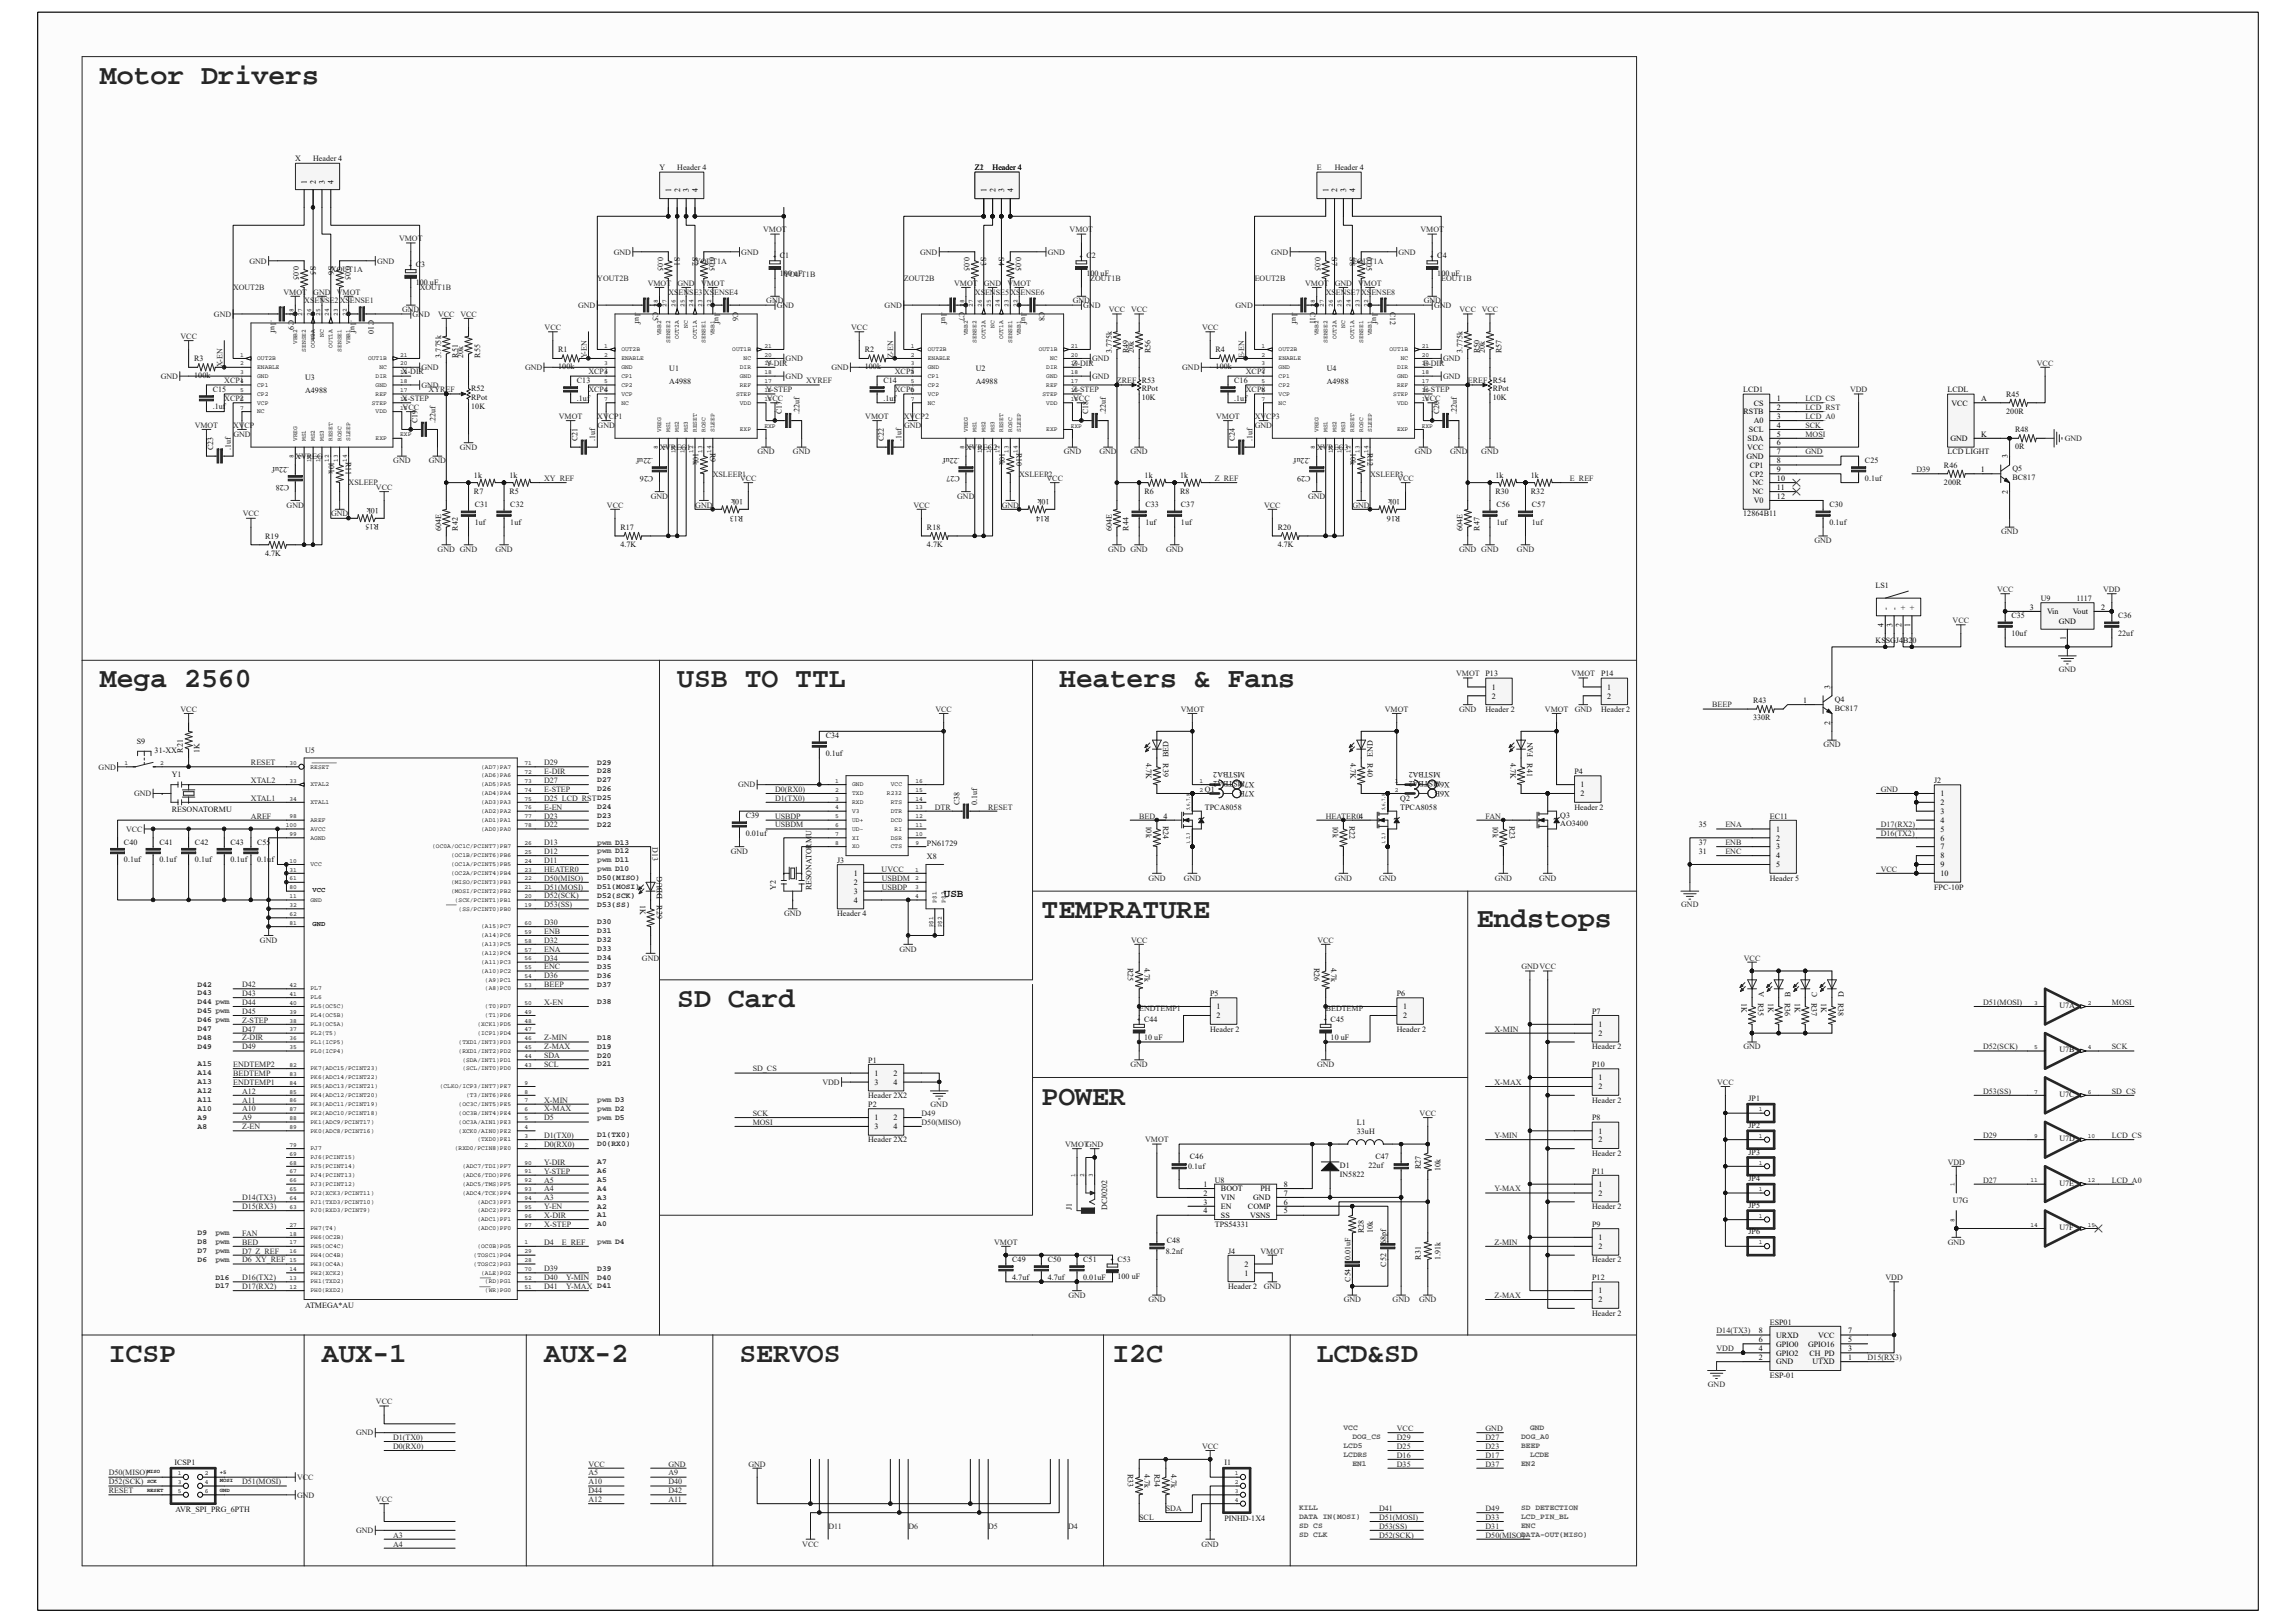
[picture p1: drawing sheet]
<svg xmlns="http://www.w3.org/2000/svg" width="297mm" height="210mm" viewBox="0 0 297 210" stroke-linecap="round" stroke-linejoin="round" font-family="sans-serif">
<defs><g id="words">
<g font-size="3.6" fill="#262626">
<text x="12.9" y="10.8">Motor Drivers</text>
<text x="12.9" y="88.9">Mega 2560</text>
<text x="87.6" y="88.9">USB TO TTL</text>
<text x="137" y="88.9">Heaters &amp; Fans</text>
<text x="134.7" y="118.8">TEMPRATURE</text>
<text x="191" y="120">Endstops</text>
<text x="87.6" y="130.3">SD Card</text>
<text x="134.7" y="142.9">POWER</text>
<text x="14.1" y="176.2">ICSP</text>
<text x="41.7" y="176.2">AUX-1</text>
<text x="70.4" y="176.2">AUX-2</text>
<text x="95.7" y="176.2">SERVOS</text>
<text x="143.9" y="176.2">I2C</text>
<text x="170.4" y="176.2">LCD&amp;SD</text>
</g>
<text font-size="1.4" fill="#0e0e0e" x="122.1" y="116">USB</text>
<g font-size="1" fill="#0e0e0e">
<text x="38.2" y="20.9">X</text>
<text x="40.5" y="20.9">Header 4</text>
<text x="85.3" y="22">Y</text>
<text x="87.6" y="22">Header 4</text>
<text x="126.1" y="22">Z1</text>
<text x="126.1" y="22">Z2</text>
<text x="128.4" y="22">Header 4</text>
<text x="170.4" y="22">E</text>
<text x="172.7" y="22">Header 4</text>
<text x="38" y="34.4" transform="rotate(90 38 34.4)">0.05</text>
<text x="40.1" y="34.4" transform="rotate(90 40.1 34.4)">S5</text>
<text x="42.5" y="34.4" transform="rotate(90 42.5 34.4)">S6</text>
<text x="44.6" y="34.4" transform="rotate(90 44.6 34.4)">0.05</text>
<text x="53.8" y="34.6">C3</text>
<text x="85.1" y="33.3" transform="rotate(90 85.1 33.3)">0.05</text>
<text x="87.3" y="33.3" transform="rotate(90 87.3 33.3)">S1</text>
<text x="89.6" y="33.3" transform="rotate(90 89.6 33.3)">S2</text>
<text x="91.8" y="33.3" transform="rotate(90 91.8 33.3)">0.05</text>
<text x="100.9" y="33.4">C1</text>
<text x="100.9" y="35.7">100 uF</text>
<text x="124.7" y="33.3" transform="rotate(90 124.7 33.3)">0.05</text>
<text x="126.9" y="33.3" transform="rotate(90 126.9 33.3)">S3</text>
<text x="129.2" y="33.3" transform="rotate(90 129.2 33.3)">S4</text>
<text x="131.4" y="33.3" transform="rotate(90 131.4 33.3)">0.05</text>
<text x="140.5" y="33.4">C2</text>
<text x="140.5" y="35.7">100 uF</text>
<text x="170.1" y="33.3" transform="rotate(90 170.1 33.3)">0.05</text>
<text x="172.3" y="33.3" transform="rotate(90 172.3 33.3)">S7</text>
<text x="174.6" y="33.3" transform="rotate(90 174.6 33.3)">S8</text>
<text x="176.8" y="33.3" transform="rotate(90 176.8 33.3)">0.05</text>
<text x="185.9" y="33.4">C4</text>
<text x="185.9" y="35.7">100 uF</text>
<text x="35" y="41.4" transform="rotate(90 35 41.4)">.1uf</text>
<text x="37.3" y="41.4" transform="rotate(90 37.3 41.4)">C9</text>
<text x="45.4" y="41.4" transform="rotate(90 45.4 41.4)">.1uf</text>
<text x="47.7" y="41.4" transform="rotate(90 47.7 41.4)">C10</text>
<text x="53.8" y="36.9">100 uF</text>
<text x="82.2" y="40.3" transform="rotate(90 82.2 40.3)">.1uf</text>
<text x="84.5" y="40.3" transform="rotate(90 84.5 40.3)">C5</text>
<text x="92.5" y="40.3" transform="rotate(90 92.5 40.3)">.1uf</text>
<text x="94.8" y="40.3" transform="rotate(90 94.8 40.3)">C6</text>
<text x="121.8" y="40.3" transform="rotate(90 121.8 40.3)">.1uf</text>
<text x="124.1" y="40.3" transform="rotate(90 124.1 40.3)">C7</text>
<text x="132.1" y="40.3" transform="rotate(90 132.1 40.3)">.1uf</text>
<text x="134.4" y="40.3" transform="rotate(90 134.4 40.3)">C8</text>
<text x="167.2" y="40.3" transform="rotate(90 167.2 40.3)">.1uf</text>
<text x="169.5" y="40.3" transform="rotate(90 169.5 40.3)">C11</text>
<text x="177.5" y="40.3" transform="rotate(90 177.5 40.3)">.1uf</text>
<text x="179.8" y="40.3" transform="rotate(90 179.8 40.3)">C12</text>
<text x="25.1" y="46.7">R3</text>
<text x="57.1" y="46.3" transform="rotate(-90 57.1 46.3)">3.775k</text>
<text x="59.2" y="46.3" transform="rotate(-90 59.2 46.3)">R51</text>
<text x="59.9" y="46.3" transform="rotate(-90 59.9 46.3)">20k</text>
<text x="62.1" y="46.3" transform="rotate(-90 62.1 46.3)">R55</text>
<text x="72.2" y="45.6">R1</text>
<text x="72.2" y="47.8">100k</text>
<text x="86.6" y="48">U1</text>
<text x="111.9" y="45.6">R2</text>
<text x="111.9" y="47.8">100k</text>
<text x="126.2" y="48">U2</text>
<text x="143.8" y="45.7" transform="rotate(-90 143.8 45.7)">3.775k</text>
<text x="146" y="45.7" transform="rotate(-90 146 45.7)">R49</text>
<text x="146.7" y="45.7" transform="rotate(-90 146.7 45.7)">20k</text>
<text x="148.9" y="45.7" transform="rotate(-90 148.9 45.7)">R56</text>
<text x="157.3" y="45.6">R4</text>
<text x="157.3" y="47.8">100k</text>
<text x="171.6" y="48">U4</text>
<text x="189.2" y="45.7" transform="rotate(-90 189.2 45.7)">3.775k</text>
<text x="191.4" y="45.7" transform="rotate(-90 191.4 45.7)">R50</text>
<text x="192.1" y="45.7" transform="rotate(-90 192.1 45.7)">20k</text>
<text x="194.3" y="45.7" transform="rotate(-90 194.3 45.7)">R57</text>
<text x="25.1" y="48.9">100k</text>
<text x="27.5" y="50.7">C15</text>
<text x="27.5" y="53">.1uf</text>
<text x="39.5" y="49.1">U3</text>
<text x="39.5" y="50.9">A4988</text>
<text x="61" y="52.9">10K</text>
<text x="61" y="50.6">R52</text>
<text x="61" y="51.8">RPot</text>
<text x="74.6" y="49.6">C13</text>
<text x="74.6" y="51.8">.1uf</text>
<text x="86.6" y="49.7">A4988</text>
<text x="101.1" y="53.6" transform="rotate(-90 101.1 53.6)">C17</text>
<text x="103.4" y="53.6" transform="rotate(-90 103.4 53.6)">.22uf</text>
<text x="114.3" y="49.6">C14</text>
<text x="114.3" y="51.8">.1uf</text>
<text x="126.2" y="49.7">A4988</text>
<text x="140.8" y="53.6" transform="rotate(-90 140.8 53.6)">C18</text>
<text x="143.1" y="53.6" transform="rotate(-90 143.1 53.6)">.22uf</text>
<text x="147.7" y="51.8">10K</text>
<text x="147.7" y="50.6">RPot</text>
<text x="159.7" y="49.6">C16</text>
<text x="159.7" y="51.8">.1uf</text>
<text x="171.6" y="49.7">A4988</text>
<text x="186.2" y="53.6" transform="rotate(-90 186.2 53.6)">C20</text>
<text x="188.5" y="53.6" transform="rotate(-90 188.5 53.6)">.22uf</text>
<text x="193.1" y="51.8">10K</text>
<text x="193.1" y="50.6">RPot</text>
<text x="225.5" y="50.8">LCD1</text>
<text x="252" y="50.8">LCDL</text>
<text x="259.5" y="51.3">R45</text>
<text x="259.5" y="53.5">200R</text>
<text x="27.6" y="58.2" transform="rotate(-90 27.6 58.2)">C23</text>
<text x="29.9" y="58.2" transform="rotate(-90 29.9 58.2)">.1uf</text>
<text x="42.6" y="59.7" transform="rotate(90 42.6 59.7)">10k</text>
<text x="44.7" y="59.7" transform="rotate(90 44.7 59.7)">R11</text>
<text x="54" y="54.8" transform="rotate(-90 54 54.8)">C19</text>
<text x="56.3" y="54.8" transform="rotate(-90 56.3 54.8)">.22uf</text>
<text x="74.7" y="57.1" transform="rotate(-90 74.7 57.1)">C21</text>
<text x="77" y="57.1" transform="rotate(-90 77 57.1)">.1uf</text>
<text x="84.5" y="59.3" transform="rotate(180 84.5 59.3)">.22uf</text>
<text x="89.7" y="58.5" transform="rotate(90 89.7 58.5)">10k</text>
<text x="91.9" y="58.5" transform="rotate(90 91.9 58.5)">R9</text>
<text x="114.3" y="57.1" transform="rotate(-90 114.3 57.1)">C22</text>
<text x="116.6" y="57.1" transform="rotate(-90 116.6 57.1)">.1uf</text>
<text x="124.2" y="59.3" transform="rotate(180 124.2 59.3)">.22uf</text>
<text x="129.3" y="58.5" transform="rotate(90 129.3 58.5)">10k</text>
<text x="131.5" y="58.5" transform="rotate(90 131.5 58.5)">R10</text>
<text x="159.7" y="57.1" transform="rotate(-90 159.7 57.1)">C24</text>
<text x="162" y="57.1" transform="rotate(-90 162 57.1)">.1uf</text>
<text x="169.6" y="59.3" transform="rotate(180 169.6 59.3)">.22uf</text>
<text x="174.7" y="58.5" transform="rotate(90 174.7 58.5)">10k</text>
<text x="176.9" y="58.5" transform="rotate(90 176.9 58.5)">R12</text>
<text x="241.3" y="59.9">C25</text>
<text x="252" y="58.8">LCD LIGHT</text>
<text x="260.7" y="55.9">R48</text>
<text x="260.7" y="58.1">0R</text>
<text x="37.4" y="62.7" transform="rotate(180 37.4 62.7)">C28</text>
<text x="37.4" y="60.5" transform="rotate(180 37.4 60.5)">.22uf</text>
<text x="49" y="65.7" transform="rotate(180 49 65.7)">10k</text>
<text x="61.3" y="63.9">R7</text>
<text x="61.3" y="61.8">1k</text>
<text x="61.4" y="65.6">C31</text>
<text x="65.9" y="63.9">R5</text>
<text x="65.9" y="61.8">1k</text>
<text x="66" y="65.6">C32</text>
<text x="84.5" y="61.6" transform="rotate(180 84.5 61.6)">C26</text>
<text x="96.1" y="64.5" transform="rotate(180 96.1 64.5)">10k</text>
<text x="124.2" y="61.6" transform="rotate(180 124.2 61.6)">C27</text>
<text x="135.8" y="64.5" transform="rotate(180 135.8 64.5)">10k</text>
<text x="148.1" y="63.9">R6</text>
<text x="148.1" y="61.8">1k</text>
<text x="148.2" y="65.6">C33</text>
<text x="152.7" y="63.9">R8</text>
<text x="152.7" y="61.8">1k</text>
<text x="152.8" y="65.6">C37</text>
<text x="169.6" y="61.6" transform="rotate(180 169.6 61.6)">C29</text>
<text x="181.2" y="64.5" transform="rotate(180 181.2 64.5)">10k</text>
<text x="193.5" y="63.9">R30</text>
<text x="193.5" y="61.8">1k</text>
<text x="193.6" y="65.6">C56</text>
<text x="198.1" y="63.9">R32</text>
<text x="198.1" y="61.8">1k</text>
<text x="198.2" y="65.6">C57</text>
<text x="236.7" y="65.6">C30</text>
<text x="241.3" y="62.2">0.1uf</text>
<text x="251.5" y="60.5">R46</text>
<text x="251.5" y="62.7">200R</text>
<text x="260.3" y="61">Q5</text>
<text x="260.3" y="62.1">BC817</text>
<text x="34.3" y="69.7">R19</text>
<text x="34.3" y="71.9">4.7K</text>
<text x="49" y="67.8" transform="rotate(180 49 67.8)">R15</text>
<text x="57.1" y="68.7" transform="rotate(-90 57.1 68.7)">604E</text>
<text x="59.2" y="68.7" transform="rotate(-90 59.2 68.7)">R42</text>
<text x="61.4" y="67.9">1uf</text>
<text x="66" y="67.9">1uf</text>
<text x="80.3" y="68.6">R17</text>
<text x="80.3" y="70.7">4.7K</text>
<text x="96.1" y="66.7" transform="rotate(180 96.1 66.7)">R13</text>
<text x="119.9" y="68.6">R18</text>
<text x="119.9" y="70.7">4.7K</text>
<text x="135.8" y="66.7" transform="rotate(180 135.8 66.7)">R14</text>
<text x="143.8" y="68.7" transform="rotate(-90 143.8 68.7)">604E</text>
<text x="146" y="68.7" transform="rotate(-90 146 68.7)">R44</text>
<text x="148.2" y="67.9">1uf</text>
<text x="152.8" y="67.9">1uf</text>
<text x="165.3" y="68.6">R20</text>
<text x="165.3" y="70.7">4.7K</text>
<text x="181.2" y="66.7" transform="rotate(180 181.2 66.7)">R16</text>
<text x="189.2" y="68.7" transform="rotate(-90 189.2 68.7)">604E</text>
<text x="191.4" y="68.7" transform="rotate(-90 191.4 68.7)">R47</text>
<text x="193.6" y="67.9">1uf</text>
<text x="198.2" y="67.9">1uf</text>
<text x="225.5" y="66.8">12864B11</text>
<text x="236.7" y="67.9">0.1uf</text>
<text x="242.7" y="76.1">LS1</text>
<text x="264" y="77.7">U9</text>
<text x="268.6" y="77.7">1117</text>
<text x="242.7" y="83.1">KSSGJ4B20</text>
<text x="260.2" y="80">C35</text>
<text x="260.2" y="82.3">10uf</text>
<text x="274" y="80">C36</text>
<text x="274" y="82.3">22uf</text>
<text x="192.2" y="87.5">P13</text>
<text x="207.1" y="87.5">P14</text>
<text x="106.8" y="95.5">C34</text>
<text x="192.2" y="92.1">Header 2</text>
<text x="207.1" y="92.1">Header 2</text>
<text x="226.8" y="91">R43</text>
<text x="226.8" y="93.1">330R</text>
<text x="237.4" y="90.8">Q4</text>
<text x="237.4" y="92">BC817</text>
<text x="17.7" y="96.2">S9</text>
<text x="20" y="97.4">31-XX</text>
<text x="22.2" y="100.5">Y1</text>
<text x="23.6" y="97.4" transform="rotate(-90 23.6 97.4)">R21</text>
<text x="25.8" y="97.4" transform="rotate(-90 25.8 97.4)">1K</text>
<text x="39.5" y="97.4">U5</text>
<text x="106.8" y="97.8">0.1uf</text>
<text x="148.3" y="98.8" transform="rotate(90 148.3 98.8)">4.7K</text>
<text x="150.5" y="98.8" transform="rotate(90 150.5 98.8)">R39</text>
<text x="151.2" y="98" transform="rotate(-90 151.2 98)">BED</text>
<text x="161.1" y="99.9" transform="rotate(180 161.1 99.9)">MSTBA2</text>
<text x="161.1" y="101" transform="rotate(180 161.1 101)">MSTBA2</text>
<text x="162.3" y="101.2" transform="rotate(180 162.3 101.2)">X7A</text>
<text x="174.7" y="98.8" transform="rotate(90 174.7 98.8)">4.7K</text>
<text x="176.9" y="98.8" transform="rotate(90 176.9 98.8)">R40</text>
<text x="177.6" y="98" transform="rotate(-90 177.6 98)">END</text>
<text x="186.3" y="99.9" transform="rotate(180 186.3 99.9)">MSTBA2</text>
<text x="186.3" y="101" transform="rotate(180 186.3 101)">MSTBA2</text>
<text x="187.6" y="101.2" transform="rotate(180 187.6 101.2)">X6A</text>
<text x="195.4" y="98.8" transform="rotate(90 195.4 98.8)">4.7K</text>
<text x="197.6" y="98.8" transform="rotate(90 197.6 98.8)">R41</text>
<text x="198.3" y="98" transform="rotate(-90 198.3 98)">FAN</text>
<text x="203.7" y="100.1">P4</text>
<text x="250.2" y="101.3">J2</text>
<text x="22.2" y="105.1">RESONATORMU</text>
<text x="96.5" y="105.8">C39</text>
<text x="124.1" y="104.2" transform="rotate(-90 124.1 104.2)">C38</text>
<text x="126.4" y="104.2" transform="rotate(-90 126.4 104.2)">0.1uf</text>
<text x="148.3" y="106.8" transform="rotate(90 148.3 106.8)">10k</text>
<text x="150.5" y="106.8" transform="rotate(90 150.5 106.8)">R24</text>
<text x="155.9" y="102.4">Q1</text>
<text x="155.9" y="104.7">TPCA8058</text>
<text x="162.3" y="102.4" transform="rotate(180 162.3 102.4)">X7B</text>
<text x="172.4" y="106.8" transform="rotate(90 172.4 106.8)">10k</text>
<text x="174.6" y="106.8" transform="rotate(90 174.6 106.8)">R22</text>
<text x="181.2" y="103.6">Q2</text>
<text x="181.2" y="104.7">TPCA8058</text>
<text x="187.6" y="102.4" transform="rotate(180 187.6 102.4)">X6B</text>
<text x="193.1" y="106.8" transform="rotate(90 193.1 106.8)">10k</text>
<text x="195.3" y="106.8" transform="rotate(90 195.3 106.8)">R23</text>
<text x="201.9" y="105.8">Q3</text>
<text x="201.9" y="106.9">AO3400</text>
<text x="203.7" y="104.7">Header 2</text>
<text x="219.8" y="107">35</text>
<text x="229" y="105.9">EC11</text>
<text x="16" y="109.3">C40</text>
<text x="16" y="111.6">0.1uf</text>
<text x="20.6" y="109.3">C41</text>
<text x="20.6" y="111.6">0.1uf</text>
<text x="25.2" y="109.3">C42</text>
<text x="25.2" y="111.6">0.1uf</text>
<text x="29.8" y="109.3">C43</text>
<text x="29.8" y="111.6">0.1uf</text>
<text x="33.3" y="109.3">C55</text>
<text x="33.3" y="111.6">0.1uf</text>
<text x="96.5" y="108.1">0.01uf</text>
<text x="108.3" y="111.6">J3</text>
<text x="119.9" y="111.2">X8</text>
<text x="119.9" y="109.5">PN61729</text>
<text x="219.8" y="109.3">37</text>
<text x="219.8" y="110.5">31</text>
<text x="229" y="113.9">Header 5</text>
<text x="82.8" y="117.1" transform="rotate(90 82.8 117.1)">1K</text>
<text x="85" y="117.1" transform="rotate(90 85 117.1)">R29</text>
<text x="85.7" y="116.3" transform="rotate(-90 85.7 116.3)">DBUG</text>
<text x="100.4" y="115.2" transform="rotate(-90 100.4 115.2)">Y2</text>
<text x="105" y="115.2" transform="rotate(-90 105 115.2)">RESONATORMU</text>
<text x="108.3" y="118.5">Header 4</text>
<text x="250.2" y="115.1">FPC-10P</text>
<text x="145.9" y="125.2" transform="rotate(90 145.9 125.2)">R25</text>
<text x="148.1" y="125.2" transform="rotate(90 148.1 125.2)">4.7k</text>
<text x="170" y="125.2" transform="rotate(90 170 125.2)">R26</text>
<text x="172.2" y="125.2" transform="rotate(90 172.2 125.2)">4.7k</text>
<text x="156.6" y="128.9">P5</text>
<text x="180.7" y="128.9">P6</text>
<text x="206" y="131.1">P7</text>
<text x="225.3" y="129.8" transform="rotate(90 225.3 129.8)">1K</text>
<text x="227.5" y="129.8" transform="rotate(90 227.5 129.8)">R35</text>
<text x="228.2" y="129" transform="rotate(-90 228.2 129)">A</text>
<text x="228.7" y="129.8" transform="rotate(90 228.7 129.8)">1K</text>
<text x="230.9" y="129.8" transform="rotate(90 230.9 129.8)">R36</text>
<text x="231.6" y="129" transform="rotate(-90 231.6 129)">B</text>
<text x="232.2" y="129.8" transform="rotate(90 232.2 129.8)">1K</text>
<text x="234.4" y="129.8" transform="rotate(90 234.4 129.8)">R37</text>
<text x="235.1" y="129" transform="rotate(-90 235.1 129)">C</text>
<text x="235.6" y="129.8" transform="rotate(90 235.6 129.8)">1K</text>
<text x="237.8" y="129.8" transform="rotate(90 237.8 129.8)">R38</text>
<text x="238.5" y="129" transform="rotate(-90 238.5 129)">D</text>
<text x="266.4" y="130.4">U7A</text>
<text x="112.3" y="137.5">P1</text>
<text x="148" y="132.2">C44</text>
<text x="148" y="134.5">10 uF</text>
<text x="156.6" y="133.5">Header 2</text>
<text x="172.1" y="132.2">C45</text>
<text x="172.1" y="134.5">10 uF</text>
<text x="180.7" y="133.5">Header 2</text>
<text x="206" y="135.7">Header 2</text>
<text x="266.4" y="136.1">U7B</text>
<text x="112.3" y="142.1">Header 2X2</text>
<text x="112.3" y="143.2">P2</text>
<text x="206" y="138">P10</text>
<text x="206" y="142.6">Header 2</text>
<text x="226.2" y="142.5">JP1</text>
<text x="266.4" y="141.9">U7C</text>
<text x="112.3" y="147.8">Header 2X2</text>
<text x="153.9" y="150">C46</text>
<text x="175.5" y="145.5">L1</text>
<text x="175.5" y="146.7">33uH</text>
<text x="177.9" y="150">C47</text>
<text x="206" y="144.9">P8</text>
<text x="206" y="149.5">Header 2</text>
<text x="226.2" y="145.9">JP2</text>
<text x="226.2" y="149.4">JP3</text>
<text x="266.4" y="147.6">U7D</text>
<text x="153.7" y="151.3">0.1uf</text>
<text x="157.2" y="153">U8</text>
<text x="173.4" y="151.2">D1</text>
<text x="173.4" y="152.3">IN5822</text>
<text x="177" y="151.2">22uf</text>
<text x="183.8" y="151.3" transform="rotate(-90 183.8 151.3)">R27</text>
<text x="186.3" y="151.5" transform="rotate(-90 186.3 151.5)">10k</text>
<text x="206" y="151.8">P11</text>
<text x="226.2" y="152.8">JP4</text>
<text x="252.6" y="155.7">U7G</text>
<text x="266.4" y="153.4">U7E</text>
<text x="138.7" y="156.5" transform="rotate(-90 138.7 156.5)">J1</text>
<text x="143.3" y="156.5" transform="rotate(-90 143.3 156.5)">DCJ0202</text>
<text x="150.9" y="160.8">C48</text>
<text x="157.2" y="158.7">TPS54331</text>
<text x="176.5" y="159.5" transform="rotate(-90 176.5 159.5)">R28</text>
<text x="177.6" y="159.5" transform="rotate(-90 177.6 159.5)">10k</text>
<text x="179.3" y="160.9" transform="rotate(-90 179.3 160.9)">68pf</text>
<text x="206" y="158.7">P9</text>
<text x="206" y="156.4">Header 2</text>
<text x="226.2" y="156.3">JP5</text>
<text x="226.2" y="159.7">JP6</text>
<text x="266.4" y="159.1">U7F</text>
<text x="131" y="163.3">C49</text>
<text x="131" y="165.6">4.7uf</text>
<text x="135.5" y="163.3">C50</text>
<text x="135.5" y="165.6">4.7uf</text>
<text x="140.1" y="163.3">C51</text>
<text x="140.1" y="165.6">0.01uF</text>
<text x="144.6" y="163.2">C53</text>
<text x="144.6" y="165.5">100 uF</text>
<text x="150.8" y="162.2">8.2nf</text>
<text x="158.9" y="162.2">J4</text>
<text x="158.9" y="166.8">Header 2</text>
<text x="174.7" y="165.8" transform="rotate(-90 174.7 165.8)">C54</text>
<text x="174.7" y="163" transform="rotate(-90 174.7 163)">0.01uF</text>
<text x="179.3" y="163.9" transform="rotate(-90 179.3 163.9)">C52</text>
<text x="183.8" y="163" transform="rotate(-90 183.8 163)">R31</text>
<text x="186.3" y="163" transform="rotate(-90 186.3 163)">1.91k</text>
<text x="206" y="163.3">Header 2</text>
<text x="206" y="165.6">P12</text>
<text x="39.5" y="169.2">ATMEGA*AU</text>
<text x="206" y="170.2">Header 2</text>
<text x="229" y="171.4">ESP01</text>
<text x="229" y="178.2">ESP-01</text>
<text x="22.6" y="189.5">ICSP1</text>
<text x="145.9" y="190.6" transform="rotate(90 145.9 190.6)">R33</text>
<text x="148.1" y="190.6" transform="rotate(90 148.1 190.6)">4.7k</text>
<text x="149.3" y="190.6" transform="rotate(90 149.3 190.6)">R34</text>
<text x="151.5" y="190.6" transform="rotate(90 151.5 190.6)">4.7k</text>
<text x="158.4" y="189.6">I1</text>
<text x="22.7" y="195.6">AVR_SPI_PRG_6PTH</text>
<text x="158.4" y="196.7">PINHD-1X4</text>
</g>
<g font-size="1">
<text x="39.7" y="23.7" transform="rotate(-90 39.7 23.7)">1</text>
<text x="40.9" y="23.7" transform="rotate(-90 40.9 23.7)">2</text>
<text x="42" y="23.7" transform="rotate(-90 42 23.7)">3</text>
<text x="43.2" y="23.7" transform="rotate(-90 43.2 23.7)">4</text>
<text x="86.8" y="24.9" transform="rotate(-90 86.8 24.9)">1</text>
<text x="88" y="24.9" transform="rotate(-90 88 24.9)">2</text>
<text x="89.1" y="24.9" transform="rotate(-90 89.1 24.9)">3</text>
<text x="90.3" y="24.9" transform="rotate(-90 90.3 24.9)">4</text>
<text x="127.6" y="24.9" transform="rotate(-90 127.6 24.9)">1</text>
<text x="128.8" y="24.9" transform="rotate(-90 128.8 24.9)">2</text>
<text x="129.9" y="24.9" transform="rotate(-90 129.9 24.9)">3</text>
<text x="131.1" y="24.9" transform="rotate(-90 131.1 24.9)">4</text>
<text x="171.9" y="24.9" transform="rotate(-90 171.9 24.9)">1</text>
<text x="173" y="24.9" transform="rotate(-90 173 24.9)">2</text>
<text x="174.2" y="24.9" transform="rotate(-90 174.2 24.9)">3</text>
<text x="175.3" y="24.9" transform="rotate(-90 175.3 24.9)">4</text>
<text x="225.6" y="53.6">RSTB</text>
<text x="226.9" y="52.5">CS</text>
<text x="229.9" y="51.9">1</text>
<text x="229.9" y="53">2</text>
<text x="252.5" y="52.5">VCC</text>
<text x="256.3" y="51.9">A</text>
<text x="225.9" y="59.4">GND</text>
<text x="226" y="58.2">VCC</text>
<text x="226.1" y="57.1">SDA</text>
<text x="226.3" y="55.9">SCL</text>
<text x="226.9" y="54.8">A0</text>
<text x="229.9" y="55.4">4</text>
<text x="229.9" y="54.2">3</text>
<text x="229.9" y="58.8">7</text>
<text x="229.9" y="56.5">5</text>
<text x="229.9" y="57.6">6</text>
<text x="229.9" y="59.9">8</text>
<text x="252.3" y="57.1">GND</text>
<text x="256.3" y="56.5">K</text>
<text x="259.8" y="59.2" transform="rotate(-90 259.8 59.2)">3</text>
<text x="226.4" y="60.5">CP1</text>
<text x="226.4" y="61.7">CP2</text>
<text x="226.7" y="62.8">NC</text>
<text x="226.7" y="64">NC</text>
<text x="226.9" y="65.1">V0</text>
<text x="229.9" y="62.2">10</text>
<text x="229.9" y="63.4">11</text>
<text x="229.9" y="64.5">12</text>
<text x="229.9" y="61.1">9</text>
<text x="256.3" y="61.1">1</text>
<text x="259.8" y="63.9" transform="rotate(-90 259.8 63.9)">2</text>
<text x="243.7" y="81.1" transform="rotate(-90 243.7 81.1)">4</text>
<text x="244.3" y="78.9" transform="rotate(-90 244.3 78.9)">-</text>
<text x="244.8" y="81.1" transform="rotate(-90 244.8 81.1)">3</text>
<text x="245.4" y="78.9" transform="rotate(-90 245.4 78.9)">-</text>
<text x="246" y="81.1" transform="rotate(-90 246 81.1)">2</text>
<text x="246.6" y="78.9" transform="rotate(-90 246.6 78.9)">+</text>
<text x="247.1" y="81.1" transform="rotate(-90 247.1 81.1)">1</text>
<text x="247.7" y="78.9" transform="rotate(-90 247.7 78.9)">+</text>
<text x="262.6" y="78.9">3</text>
<text x="264.8" y="79.5">Vin</text>
<text x="266.3" y="80.7">GND</text>
<text x="267.2" y="82.8" transform="rotate(-90 267.2 82.8)">1</text>
<text x="268.2" y="79.5">Vout</text>
<text x="271.8" y="78.9">2</text>
<text x="193" y="89.2">1</text>
<text x="207.9" y="89.2">1</text>
<text x="236.8" y="89.1" transform="rotate(-90 236.8 89.1)">3</text>
<text x="193" y="90.4">2</text>
<text x="207.9" y="90.4">2</text>
<text x="233.3" y="91">1</text>
<text x="236.8" y="93.8" transform="rotate(-90 236.8 93.8)">2</text>
<text x="204.5" y="101.9">1</text>
<text x="150.5" y="105.9">4</text>
<text x="204.5" y="103">2</text>
<text x="229.8" y="107.6">1</text>
<text x="251" y="103">1</text>
<text x="251" y="104.2">2</text>
<text x="251" y="105.3">3</text>
<text x="251" y="106.5">4</text>
<text x="251" y="107.6">5</text>
<text x="110.4" y="113.3">1</text>
<text x="229.8" y="108.8">2</text>
<text x="229.8" y="109.9">3</text>
<text x="229.8" y="111.1">4</text>
<text x="229.8" y="112.2">5</text>
<text x="251" y="108.8">6</text>
<text x="251" y="109.9">7</text>
<text x="251" y="111.1">8</text>
<text x="251" y="112.2">9</text>
<text x="251" y="113.3">10</text>
<text x="110.4" y="114.5">2</text>
<text x="110.4" y="115.7">3</text>
<text x="110.4" y="116.8">4</text>
<text x="157.4" y="130.6">1</text>
<text x="157.4" y="131.7">2</text>
<text x="181.5" y="130.6">1</text>
<text x="181.5" y="131.7">2</text>
<text x="206.8" y="132.9">1</text>
<text x="206.8" y="134">2</text>
<text x="113.1" y="139.2">1</text>
<text x="113.1" y="140.4">3</text>
<text x="115.6" y="139.2">2</text>
<text x="115.6" y="140.4">4</text>
<text x="206.8" y="139.8">1</text>
<text x="206.8" y="140.9">2</text>
<text x="113.1" y="144.9">1</text>
<text x="113.1" y="146.1">3</text>
<text x="115.6" y="144.9">2</text>
<text x="115.6" y="146.1">4</text>
<text x="206.8" y="146.7">1</text>
<text x="206.8" y="147.8">2</text>
<text x="155.7" y="153.6">1</text>
<text x="155.7" y="154.7">2</text>
<text x="155.7" y="155.9">3</text>
<text x="158" y="154.1">BOOT</text>
<text x="158" y="155.3">VIN</text>
<text x="162.1" y="155.3">GND</text>
<text x="163.1" y="154.1">PH</text>
<text x="166.1" y="153.6">8</text>
<text x="166.1" y="155.9">6</text>
<text x="166.1" y="154.7">7</text>
<text x="206.8" y="153.6">1</text>
<text x="206.8" y="154.7">2</text>
<text x="155.7" y="157">4</text>
<text x="158" y="156.4">EN</text>
<text x="158" y="157.6">SS</text>
<text x="161.5" y="156.4">COMP</text>
<text x="161.7" y="157.6">VSNS</text>
<text x="166.1" y="157">5</text>
<text x="206.8" y="160.4">1</text>
<text x="206.8" y="161.6">2</text>
<text x="161" y="165">1</text>
<text x="161" y="163.9">2</text>
<text x="206.8" y="167.3">1</text>
<text x="206.8" y="168.5">2</text>
<text x="227.5" y="172.5">8</text>
<text x="227.5" y="173.7">6</text>
<text x="229.8" y="173.1">URXD</text>
<text x="235.2" y="173.1">VCC</text>
<text x="239.1" y="172.5">7</text>
<text x="239.1" y="173.7">5</text>
<text x="227.5" y="174.8">4</text>
<text x="227.5" y="176">2</text>
<text x="229.8" y="174.2">GPIO0</text>
<text x="229.8" y="175.4">GPIO2</text>
<text x="229.8" y="176.5">GND</text>
<text x="233.9" y="174.2">GPIO16</text>
<text x="234.1" y="175.4">CH_PD</text>
<text x="234.5" y="176.5">UTXD</text>
<text x="239.1" y="176">1</text>
<text x="239.1" y="174.8">3</text>
</g>
<g font-size="1" fill="#262626">
<text x="32.3" y="34.1">GND</text>
<text x="42.8" y="35.2">XOUT1A</text>
<text x="48.8" y="34.1">GND</text>
<text x="51.6" y="31.2">VMOT</text>
<text x="79.4" y="32.9">GND</text>
<text x="89.9" y="34.1">YOUT1A</text>
<text x="95.9" y="32.9">GND</text>
<text x="98.7" y="30.1">VMOT</text>
<text x="101.4" y="35.8">YOUT1B</text>
<text x="119" y="32.9">GND</text>
<text x="135.5" y="32.9">GND</text>
<text x="138.4" y="30.1">VMOT</text>
<text x="164.4" y="32.9">GND</text>
<text x="175" y="34.1">EOUT1A</text>
<text x="180.9" y="32.9">GND</text>
<text x="183.8" y="30.1">VMOT</text>
<text x="27.7" y="41">GND</text>
<text x="30.2" y="37.5">XOUT2B</text>
<text x="36.7" y="38.1">VMOT</text>
<text x="39.4" y="39.3">XSENSE2 XSENSE1</text>
<text x="40.5" y="38.1">GND</text>
<text x="43.6" y="38.1">VMOT</text>
<text x="52" y="40.4">GND</text>
<text x="53.4" y="41">GND</text>
<text x="54.3" y="37.5">XOUT1B</text>
<text x="56.7" y="41">VCC</text>
<text x="59.6" y="41">VCC</text>
<text x="74.8" y="39.8">GND</text>
<text x="77.3" y="36.4">YOUT2B</text>
<text x="83.8" y="37">VMOT</text>
<text x="86.5" y="38.1">XSENSE3 XSENSE4</text>
<text x="87.6" y="37">GND</text>
<text x="90.7" y="37">VMOT</text>
<text x="99.1" y="39.3">GND</text>
<text x="100.5" y="39.8">GND</text>
<text x="114.4" y="39.8">GND</text>
<text x="116.9" y="36.4">ZOUT2B</text>
<text x="123.4" y="37">VMOT</text>
<text x="126.1" y="38.1">XSENSE5 XSENSE6</text>
<text x="127.3" y="37">GND</text>
<text x="130.3" y="37">VMOT</text>
<text x="138.8" y="39.3">GND</text>
<text x="140.1" y="39.8">GND</text>
<text x="141.1" y="36.4">ZOUT1B</text>
<text x="143.4" y="40.4">VCC</text>
<text x="146.3" y="40.4">VCC</text>
<text x="159.8" y="39.8">GND</text>
<text x="162.3" y="36.4">EOUT2B</text>
<text x="168.8" y="37">VMOT</text>
<text x="171.5" y="38.1">XSENSE7 XSENSE8</text>
<text x="172.7" y="37">GND</text>
<text x="175.7" y="37">VMOT</text>
<text x="184.2" y="39.3">GND</text>
<text x="185.5" y="39.8">GND</text>
<text x="186.5" y="36.4">EOUT1B</text>
<text x="188.8" y="40.4">VCC</text>
<text x="191.7" y="40.4">VCC</text>
<text x="23.4" y="43.9">VCC</text>
<text x="28.8" y="47.5" transform="rotate(-90 28.8 47.5)">X-EN</text>
<text x="54.5" y="47.9">GND</text>
<text x="67.9" y="47.9">GND</text>
<text x="70.5" y="42.7">VCC</text>
<text x="75.9" y="46.4" transform="rotate(-90 75.9 46.4)">Y-EN</text>
<text x="99.1" y="47.3">Y-DIR</text>
<text x="101.6" y="46.7">GND</text>
<text x="107.6" y="47.9">GND</text>
<text x="110.1" y="42.7">VCC</text>
<text x="115.5" y="46.4" transform="rotate(-90 115.5 46.4)">Z-EN</text>
<text x="138.8" y="47.3">Z-DIR</text>
<text x="141.3" y="46.7">GND</text>
<text x="152.9" y="47.9">GND</text>
<text x="155.5" y="42.7">VCC</text>
<text x="160.9" y="46.4" transform="rotate(-90 160.9 46.4)">E-EN</text>
<text x="184.1" y="47.3">E-DIR</text>
<text x="186.7" y="46.7">GND</text>
<text x="263.5" y="47.3">VCC</text>
<text x="20.8" y="49">GND</text>
<text x="29" y="49.6">XCP1</text>
<text x="29" y="51.9">XCP2</text>
<text x="52" y="48.5">X-DIR</text>
<text x="52" y="51.9">X-STEP</text>
<text x="52.1" y="53">VCC</text>
<text x="54.5" y="50.2">GND</text>
<text x="55.5" y="50.8">XYREF</text>
<text x="76.1" y="48.5">XCP3</text>
<text x="76.1" y="50.8">XCP4</text>
<text x="99.1" y="50.8">Y-STEP</text>
<text x="99.2" y="51.9">VCC</text>
<text x="101.6" y="49">GND</text>
<text x="104.3" y="49.6">XYREF</text>
<text x="115.8" y="48.5">XCP5</text>
<text x="115.8" y="50.8">XCP6</text>
<text x="138.8" y="50.8">Z-STEP</text>
<text x="138.8" y="51.9">VCC</text>
<text x="141.3" y="49">GND</text>
<text x="144.5" y="49.6">ZREF R53</text>
<text x="161.2" y="48.5">XCP7</text>
<text x="161.2" y="50.8">XCP8</text>
<text x="184.1" y="50.8">E-STEP</text>
<text x="184.2" y="51.9">VCC</text>
<text x="186.7" y="49">GND</text>
<text x="189.9" y="49.6">EREF R54</text>
<text x="233.6" y="51.9">LCD_CS</text>
<text x="233.6" y="53">LCD_RST</text>
<text x="239.3" y="50.8">VDD</text>
<text x="25.2" y="55.4">VMOT</text>
<text x="30.2" y="55.4">XVCP</text>
<text x="30.2" y="56.5">GND</text>
<text x="38.2" y="59.4">XVREG</text>
<text x="50.9" y="59.9">GND</text>
<text x="55.5" y="59.9">GND</text>
<text x="59.5" y="58.2">GND</text>
<text x="72.3" y="54.2">VMOT</text>
<text x="77.3" y="54.2">XVCP1</text>
<text x="77.3" y="55.4">GND</text>
<text x="85.3" y="58.2">XVREG1</text>
<text x="98" y="58.8">GND</text>
<text x="102.6" y="58.8">GND</text>
<text x="111.9" y="54.2">VMOT</text>
<text x="116.9" y="54.2">XVCP2</text>
<text x="117" y="55.4">GND</text>
<text x="125" y="58.2">XVREG2</text>
<text x="137.6" y="58.8">GND</text>
<text x="142.2" y="58.8">GND</text>
<text x="146.3" y="58.8">GND</text>
<text x="157.3" y="54.2">VMOT</text>
<text x="162.3" y="54.2">XVCP3</text>
<text x="162.3" y="55.4">GND</text>
<text x="170.4" y="58.2">XVREG3</text>
<text x="183" y="58.8">GND</text>
<text x="187.6" y="58.8">GND</text>
<text x="191.6" y="58.8">GND</text>
<text x="233.6" y="54.2">LCD_A0</text>
<text x="233.6" y="55.4">SCK</text>
<text x="233.6" y="58.8">GND</text>
<text x="233.6" y="56.5">MOSI</text>
<text x="267.1" y="57.1">GND</text>
<text x="37.1" y="65.7">GND</text>
<text x="45.1" y="62.8">XSLEEP</text>
<text x="48.6" y="63.4">VCC</text>
<text x="70.4" y="62.2">XY_REF</text>
<text x="78.5" y="65.7">VCC</text>
<text x="84.2" y="64.5">GND</text>
<text x="90" y="65.7">GND</text>
<text x="92.2" y="61.7">XSLEEP1</text>
<text x="95.8" y="62.2">VCC</text>
<text x="118.2" y="65.7">VCC</text>
<text x="123.8" y="64.5">GND</text>
<text x="129.6" y="65.7">GND</text>
<text x="131.9" y="61.7">XSLEEP2</text>
<text x="135.4" y="62.2">VCC</text>
<text x="157.2" y="62.2">Z_REF</text>
<text x="163.6" y="65.7">VCC</text>
<text x="169.2" y="64.5">GND</text>
<text x="175" y="65.7">GND</text>
<text x="177.3" y="61.7">XSLEEP3</text>
<text x="180.8" y="62.2">VCC</text>
<text x="203.1" y="62.2">E_REF</text>
<text x="247.9" y="61.1">D39</text>
<text x="31.4" y="66.8">VCC</text>
<text x="42.8" y="66.8">GND</text>
<text x="56.6" y="71.4">GND GND</text>
<text x="64.1" y="71.4">GND</text>
<text x="143.4" y="71.4">GND GND</text>
<text x="150.9" y="71.4">GND</text>
<text x="188.8" y="71.4">GND GND</text>
<text x="196.3" y="71.4">GND</text>
<text x="234.7" y="70.3">GND</text>
<text x="258.9" y="69.1">GND</text>
<text x="258.4" y="76.6">VCC</text>
<text x="272.1" y="76.6">VDD</text>
<text x="252.6" y="80.6">VCC</text>
<text x="188.4" y="87.5">VMOT</text>
<text x="203.3" y="87.5">VMOT</text>
<text x="266.3" y="86.9">GND</text>
<text x="23.4" y="92.1">VCC</text>
<text x="121" y="92.1">VCC</text>
<text x="152.8" y="92.1">VMOT</text>
<text x="179.2" y="92.1">VMOT</text>
<text x="188.8" y="92.1">GND</text>
<text x="199.9" y="92.1">VMOT</text>
<text x="203.7" y="92.1">GND</text>
<text x="221.5" y="91.5">BEEP</text>
<text x="12.8" y="99.6">GND</text>
<text x="32.5" y="101.3">XTAL2</text>
<text x="32.5" y="99">RESET</text>
<text x="70.4" y="99">D29</text>
<text x="70.4" y="101.3">D27</text>
<text x="70.4" y="100.1">E-DIR</text>
<text x="77.3" y="101.2">D27</text>
<text x="77.3" y="100.1">D28</text>
<text x="77.3" y="98.9">D29</text>
<text x="95.5" y="101.9">GND</text>
<text x="235.9" y="96.7">GND</text>
<text x="16.3" y="107.6">VCC</text>
<text x="17.4" y="103">GND</text>
<text x="32.5" y="103.6">XTAL1</text>
<text x="32.5" y="105.9">AREF</text>
<text x="70.4" y="103.6">D25 LCD_RSTD25</text>
<text x="70.4" y="104.7">E-EN</text>
<text x="70.4" y="105.9">D23</text>
<text x="70.4" y="107">D22</text>
<text x="70.4" y="102.4">E-STEP</text>
<text x="77.3" y="107">D22</text>
<text x="77.3" y="105.8">D23</text>
<text x="77.3" y="104.6">D24</text>
<text x="77.3" y="102.4">D26</text>
<text x="100.3" y="105.9">USBDP</text>
<text x="100.3" y="107">USBDM</text>
<text x="100.3" y="103.6">D1(TX0)</text>
<text x="100.3" y="102.4">D0(RX0)</text>
<text x="120.9" y="104.7">DTR</text>
<text x="127.8" y="104.7">RESET</text>
<text x="147.4" y="105.9">BED</text>
<text x="171.5" y="105.9">HEATER04</text>
<text x="192.2" y="105.9">FAN</text>
<text x="223.2" y="107">ENA</text>
<text x="243.3" y="102.4">GND</text>
<text x="243.3" y="107">D17(RX2)</text>
<text x="70.4" y="109.3">D13</text>
<text x="70.4" y="110.5">D12</text>
<text x="70.4" y="111.6">D11</text>
<text x="70.4" y="113.9">D50(MISO)</text>
<text x="70.4" y="112.8">HEATER0</text>
<text x="77.3" y="113.9">D50(MISO)</text>
<text x="84.4" y="109.6" transform="rotate(90 84.4 109.6)">D13</text>
<text x="94.5" y="110.5">GND</text>
<text x="114.1" y="112.8">UVCC</text>
<text x="114.1" y="113.9">USBDM</text>
<text x="148.6" y="113.9">GND</text>
<text x="153.2" y="113.9">GND</text>
<text x="172.7" y="113.9">GND</text>
<text x="178.4" y="113.9">GND</text>
<text x="193.4" y="113.9">GND</text>
<text x="199.1" y="113.9">GND</text>
<text x="223.2" y="109.3">ENB</text>
<text x="223.2" y="110.5">ENC</text>
<text x="243.3" y="112.8">VCC</text>
<text x="243.3" y="108.2">D16(TX2)</text>
<text x="70.4" y="115.1">D51(MOSI)</text>
<text x="70.4" y="116.2">D52(SCK)</text>
<text x="70.4" y="117.4">D53(SS)</text>
<text x="70.4" y="119.7">D30</text>
<text x="77.3" y="115">D51(MOSI)</text>
<text x="77.3" y="116.1">D52(SCK)</text>
<text x="77.3" y="117.3">D53(SS)</text>
<text x="77.3" y="119.6">D30</text>
<text x="101.4" y="118.5">GND</text>
<text x="114.1" y="115.1">USBDP</text>
<text x="217.5" y="117.4">GND</text>
<text x="33.6" y="122">GND</text>
<text x="70.4" y="120.8">ENB</text>
<text x="70.4" y="122">D32</text>
<text x="70.4" y="123.1">ENA</text>
<text x="70.4" y="124.3">D34</text>
<text x="70.4" y="125.4">ENC</text>
<text x="77.3" y="120.7">D31</text>
<text x="77.3" y="121.9">D32</text>
<text x="77.3" y="123">D33</text>
<text x="77.3" y="124.2">D34</text>
<text x="77.3" y="125.3">D35</text>
<text x="83.1" y="124.3">GND</text>
<text x="116.4" y="123.1">GND</text>
<text x="146.3" y="122">VCC</text>
<text x="170.5" y="122">VCC</text>
<text x="196.8" y="125.4">GNDVCC</text>
<text x="225.6" y="124.3">VCC</text>
<text x="25.6" y="131.1">D45 pwm</text>
<text x="25.6" y="129.9">D44 pwm</text>
<text x="25.6" y="128.8">D43</text>
<text x="25.6" y="127.6">D42</text>
<text x="31.3" y="127.7">D42</text>
<text x="31.3" y="128.9">D43</text>
<text x="31.3" y="130">D44</text>
<text x="31.3" y="131.1">D45</text>
<text x="70.4" y="130">X-EN</text>
<text x="70.4" y="126.6">D36</text>
<text x="70.4" y="127.7">BEEP</text>
<text x="77.3" y="126.5">D36</text>
<text x="77.3" y="127.6">D37</text>
<text x="77.3" y="129.9">D38</text>
<text x="147.4" y="130.8">ENDTEMP1</text>
<text x="171.5" y="130.8">BEDTEMP</text>
<text x="256.6" y="130">D51(MOSI)</text>
<text x="273.2" y="130">MOSI</text>
<text x="25.6" y="138">A15</text>
<text x="25.6" y="135.7">D49</text>
<text x="25.6" y="134.5">D48</text>
<text x="25.6" y="133.4">D47</text>
<text x="25.6" y="132.2">D46 pwm</text>
<text x="31.3" y="133.5">D47</text>
<text x="31.3" y="135.7">D49</text>
<text x="31.3" y="134.6">Z-DIR</text>
<text x="31.3" y="132.3">Z-STEP</text>
<text x="70.4" y="134.6">Z-MIN</text>
<text x="70.4" y="135.7">Z-MAX</text>
<text x="70.4" y="136.9">SDA</text>
<text x="77.3" y="134.5">D18</text>
<text x="77.3" y="135.7">D19</text>
<text x="77.3" y="136.8">D20</text>
<text x="77.3" y="138">D21</text>
<text x="193.4" y="133.5">X-MIN</text>
<text x="225.5" y="135.7">GND</text>
<text x="256.6" y="135.7">D52(SCK)</text>
<text x="273.2" y="135.7">SCK</text>
<text x="25.6" y="143.7">A10</text>
<text x="25.6" y="142.6">A11</text>
<text x="25.6" y="141.4">A12</text>
<text x="25.6" y="140.3">A13</text>
<text x="25.6" y="139.1">A14</text>
<text x="30.2" y="138">ENDTEMP2</text>
<text x="30.2" y="140.4">ENDTEMP1</text>
<text x="30.2" y="139.2">BEDTEMP</text>
<text x="31.3" y="141.5">A12</text>
<text x="31.3" y="142.6">A11</text>
<text x="31.3" y="143.8">A10</text>
<text x="70.4" y="142.6">X-MIN</text>
<text x="70.4" y="138">SCL</text>
<text x="70.4" y="143.8">X-MAX</text>
<text x="97.4" y="138.6">SD_CS</text>
<text x="106.4" y="140.4">VDD</text>
<text x="120.4" y="143.2">GND</text>
<text x="146.3" y="138">GND</text>
<text x="170.4" y="138">GND</text>
<text x="193.4" y="140.4">X-MAX</text>
<text x="222.2" y="140.4">VCC</text>
<text x="256.6" y="141.5">D53(SS)</text>
<text x="273.2" y="141.5">SD_CS</text>
<text x="25.6" y="146">A8</text>
<text x="25.6" y="144.9">A9</text>
<text x="31.3" y="144.9">A9</text>
<text x="31.3" y="146.1">Z-EN</text>
<text x="70.4" y="144.9">D5</text>
<text x="70.4" y="147.2">D1(TX0)</text>
<text x="70.4" y="148.4">D0(RX0)</text>
<text x="77.3" y="147.2">D1(TX0)</text>
<text x="77.3" y="148.3">D0(RX0)</text>
<text x="97.4" y="145.5">MOSI</text>
<text x="97.4" y="144.4">SCK</text>
<text x="119.2" y="144.4">D49</text>
<text x="119.2" y="145.5">D50(MISO)</text>
<text x="137.8" y="148.4">VMOTGND</text>
<text x="148.2" y="147.8">VMOT</text>
<text x="183.7" y="144.4">VCC</text>
<text x="193.4" y="147.2">Y-MIN</text>
<text x="256.6" y="147.2">D29</text>
<text x="273.2" y="147.2">LCD_CS</text>
<text x="31.3" y="155.3">D14(TX3)</text>
<text x="70.4" y="153">A5</text>
<text x="70.4" y="154.1">A4</text>
<text x="70.4" y="155.3">A3</text>
<text x="70.4" y="151.8">Y-STEP</text>
<text x="70.4" y="150.7">Y-DIR</text>
<text x="77.3" y="150.6">A7</text>
<text x="77.3" y="151.7">A6</text>
<text x="77.3" y="152.9">A5</text>
<text x="77.3" y="154.1">A4</text>
<text x="77.3" y="155.2">A3</text>
<text x="193.4" y="154.1">Y-MAX</text>
<text x="252" y="150.7">VDD</text>
<text x="256.6" y="153">D27</text>
<text x="273.2" y="153">LCD_A0</text>
<text x="25.6" y="161">D8</text>
<text x="25.6" y="159.8">D9</text>
<text x="31.3" y="156.4">D15(RX3)</text>
<text x="31.3" y="161">BED</text>
<text x="31.3" y="159.9">FAN</text>
<text x="70.4" y="161">D4</text>
<text x="70.4" y="156.4">Y-EN</text>
<text x="70.4" y="157.6">X-DIR</text>
<text x="70.4" y="158.7">X-STEP</text>
<text x="72.7" y="161">E_REF</text>
<text x="77.3" y="156.4">A2</text>
<text x="77.3" y="157.5">A1</text>
<text x="77.3" y="158.6">A0</text>
<text x="128.6" y="161">VMOT</text>
<text x="193.4" y="161">Z-MIN</text>
<text x="252" y="161">GND</text>
<text x="25.6" y="163.2">D6</text>
<text x="25.6" y="162.1">D7</text>
<text x="27.9" y="166.7">D17</text>
<text x="27.9" y="165.5">D16</text>
<text x="31.3" y="162.2">D7 Z_REF</text>
<text x="31.3" y="163.3">D6 XY_REF</text>
<text x="31.3" y="165.6">D16(TX2)</text>
<text x="31.3" y="166.8">D17(RX2)</text>
<text x="70.4" y="164.5">D39</text>
<text x="70.4" y="165.6">D40</text>
<text x="70.4" y="166.8">D41</text>
<text x="73.3" y="166.8">Y-MAX D41</text>
<text x="73.3" y="165.6">Y-MIN</text>
<text x="77.3" y="164.4">D39</text>
<text x="77.3" y="165.5">D40</text>
<text x="138.2" y="167.9">GND</text>
<text x="163.1" y="162.2">VMOT</text>
<text x="163.5" y="166.8">GND</text>
<text x="193.4" y="167.9">Z-MAX</text>
<text x="243.9" y="165.6">VDD</text>
<text x="148.6" y="168.5">GND</text>
<text x="173.8" y="168.5">GND</text>
<text x="180.2" y="168.5">GND</text>
<text x="183.6" y="168.5">GND</text>
<text x="222.1" y="172.5">D14(TX3)</text>
<text x="221" y="179.4">GND</text>
<text x="222.1" y="174.8">VDD</text>
<text x="241.6" y="176">D15(RX3)</text>
<text x="46.1" y="185.7">GND</text>
<text x="48.6" y="181.7">VCC</text>
<text x="180.7" y="185.1">VCC</text>
<text x="192.2" y="185.1">GND</text>
<text x="14.1" y="190.9">D50(MISO)</text>
<text x="38.4" y="191.5">VCC</text>
<text x="50.9" y="186.3">D1(TX0)</text>
<text x="50.9" y="187.5">D0(RX0)</text>
<text x="76.1" y="189.7">VCC</text>
<text x="76.1" y="190.9">A5</text>
<text x="86.5" y="189.7">GND</text>
<text x="86.5" y="190.9">A9</text>
<text x="96.8" y="189.7">GND</text>
<text x="155.5" y="187.5">VCC</text>
<text x="180.7" y="188.6">D16</text>
<text x="180.7" y="186.3">D29</text>
<text x="180.7" y="187.5">D25</text>
<text x="180.7" y="189.7">D35</text>
<text x="192.2" y="188.6">D17</text>
<text x="192.2" y="186.3">D27</text>
<text x="192.2" y="187.5">D23</text>
<text x="192.2" y="189.7">D37</text>
<text x="14.1" y="192">D52(SCK)</text>
<text x="14.1" y="193.2">RESET</text>
<text x="31.3" y="192">D51(MOSI)</text>
<text x="38.4" y="193.8">GND</text>
<text x="48.6" y="194.3">VCC</text>
<text x="76.1" y="193.2">D44</text>
<text x="76.1" y="194.3">A12</text>
<text x="76.1" y="192">A10</text>
<text x="86.5" y="192">D40</text>
<text x="86.5" y="193.2">D42</text>
<text x="86.5" y="194.3">A11</text>
<text x="107.2" y="197.8">D11</text>
<text x="117.5" y="197.8">D6</text>
<text x="127.8" y="197.8">D5</text>
<text x="138.2" y="197.8">D4</text>
<text x="147.4" y="196.6">SCL</text>
<text x="150.8" y="195.5">SDA</text>
<text x="178.4" y="195.5">D41</text>
<text x="178.4" y="196.6">D51(MOSI)</text>
<text x="178.4" y="197.8">D53(SS)</text>
<text x="192.2" y="195.5">D49</text>
<text x="192.2" y="197.8">D31</text>
<text x="192.2" y="196.6">D33</text>
<text x="46.1" y="198.4">GND</text>
<text x="50.9" y="200.1">A4</text>
<text x="50.9" y="198.9">A3</text>
<text x="103.8" y="200.1">VCC</text>
<text x="155.4" y="200.1">GND</text>
<text x="178.4" y="198.9">D52(SCK)</text>
<text x="192.2" y="198.9">D50(MISO)DATA-OUT(MISO)</text>
</g>
<g font-size="1" fill="#4c4c4c">
<text x="77.3" y="112.7">pwm D10</text>
<text x="77.3" y="111.5">pwm D11</text>
<text x="77.3" y="110.4">pwm D12</text>
<text x="77.3" y="109.3">pwm D13</text>
<text x="77.3" y="143.7">pwm D2</text>
<text x="77.3" y="142.6">pwm D3</text>
<text x="77.3" y="144.9">pwm D5</text>
<text x="27.9" y="159.8">pwm</text>
<text x="27.9" y="161">pwm</text>
<text x="77.3" y="161">pwm D4</text>
<text x="27.9" y="162.1">pwm</text>
<text x="27.9" y="163.2">pwm</text>
<text x="173.8" y="185.1">VCC</text>
<text x="197.9" y="185.1">GND</text>
<text x="173.8" y="187.4">LCD5</text>
<text x="173.8" y="188.5">LCDRS</text>
<text x="175" y="186.2">DOG_CS</text>
<text x="175" y="189.7">EN1</text>
<text x="196.8" y="189.7">EN2</text>
<text x="196.8" y="187.4">BEEP</text>
<text x="196.8" y="186.2">DOG_A0</text>
<text x="197.9" y="188.5">LCDE</text>
<text x="168.1" y="197.7">SD CS</text>
<text x="168.1" y="196.6">DATA IN(MOSI)</text>
<text x="168.1" y="195.4">KILL</text>
<text x="196.8" y="197.7">ENC</text>
<text x="196.8" y="196.6">LCD_PIN_BL</text>
<text x="196.8" y="195.4">SD DETECTION</text>
<text x="168.1" y="198.8">SD CLK</text>
</g>
<g font-size=".9" fill="#0e0e0e">
<text x="40.4" y="119.8">GND</text>
<text x="40.4" y="115.4">VCC</text>
</g>
<g font-size=".8">
<text x="38" y="40.9" transform="rotate(-90 38 40.9)">28</text>
<text x="39.1" y="40.9" transform="rotate(-90 39.1 40.9)">27</text>
<text x="40.3" y="40.9" transform="rotate(-90 40.3 40.9)">26</text>
<text x="41.4" y="40.9" transform="rotate(-90 41.4 40.9)">25</text>
<text x="42.6" y="40.9" transform="rotate(-90 42.6 40.9)">24</text>
<text x="43.7" y="40.9" transform="rotate(-90 43.7 40.9)">23</text>
<text x="44.9" y="40.9" transform="rotate(-90 44.9 40.9)">22</text>
<text x="85.1" y="39.7" transform="rotate(-90 85.1 39.7)">28</text>
<text x="86.2" y="39.7" transform="rotate(-90 86.2 39.7)">27</text>
<text x="87.4" y="39.7" transform="rotate(-90 87.4 39.7)">26</text>
<text x="88.5" y="39.7" transform="rotate(-90 88.5 39.7)">25</text>
<text x="89.7" y="39.7" transform="rotate(-90 89.7 39.7)">24</text>
<text x="90.8" y="39.7" transform="rotate(-90 90.8 39.7)">23</text>
<text x="92" y="39.7" transform="rotate(-90 92 39.7)">22</text>
<text x="124.7" y="39.7" transform="rotate(-90 124.7 39.7)">28</text>
<text x="125.9" y="39.7" transform="rotate(-90 125.9 39.7)">27</text>
<text x="127" y="39.7" transform="rotate(-90 127 39.7)">26</text>
<text x="128.2" y="39.7" transform="rotate(-90 128.2 39.7)">25</text>
<text x="129.3" y="39.7" transform="rotate(-90 129.3 39.7)">24</text>
<text x="130.5" y="39.7" transform="rotate(-90 130.5 39.7)">23</text>
<text x="131.6" y="39.7" transform="rotate(-90 131.6 39.7)">22</text>
<text x="170.1" y="39.7" transform="rotate(-90 170.1 39.7)">28</text>
<text x="171.3" y="39.7" transform="rotate(-90 171.3 39.7)">27</text>
<text x="172.4" y="39.7" transform="rotate(-90 172.4 39.7)">26</text>
<text x="173.6" y="39.7" transform="rotate(-90 173.6 39.7)">25</text>
<text x="174.7" y="39.7" transform="rotate(-90 174.7 39.7)">24</text>
<text x="175.9" y="39.7" transform="rotate(-90 175.9 39.7)">23</text>
<text x="177" y="39.7" transform="rotate(-90 177 39.7)">22</text>
<text x="31.1" y="46.1">1</text>
<text x="31.1" y="47.3">2</text>
<text x="33.3" y="46.6">OUT2B</text>
<text x="33.3" y="47.8">ENABLE</text>
<text x="38.4" y="44.5" transform="rotate(-90 38.4 44.5)">VBB2</text>
<text x="39.6" y="45.5" transform="rotate(-90 39.6 45.5)">SENSE2</text>
<text x="40.7" y="45" transform="rotate(-90 40.7 45)">OUT2A</text>
<text x="41.9" y="43.6" transform="rotate(-90 41.9 43.6)">NC</text>
<text x="43" y="45" transform="rotate(-90 43 45)">OUT1A</text>
<text x="44.2" y="45.5" transform="rotate(-90 44.2 45.5)">SENSE1</text>
<text x="45.3" y="44.5" transform="rotate(-90 45.3 44.5)">VBB1</text>
<text x="47.6" y="46.6">OUT1B</text>
<text x="49.1" y="47.8">NC</text>
<text x="51.8" y="47.3">20</text>
<text x="51.8" y="46.1">21</text>
<text x="78.2" y="45">1</text>
<text x="78.2" y="46.1">2</text>
<text x="78.2" y="47.3">3</text>
<text x="80.4" y="45.4">OUT2B</text>
<text x="80.4" y="46.6">ENABLE</text>
<text x="80.4" y="47.8">GND</text>
<text x="85.6" y="43.4" transform="rotate(-90 85.6 43.4)">VBB2</text>
<text x="86.7" y="44.4" transform="rotate(-90 86.7 44.4)">SENSE2</text>
<text x="87.8" y="43.9" transform="rotate(-90 87.8 43.9)">OUT2A</text>
<text x="89" y="42.4" transform="rotate(-90 89 42.4)">NC</text>
<text x="90.1" y="43.9" transform="rotate(-90 90.1 43.9)">OUT1A</text>
<text x="91.3" y="44.4" transform="rotate(-90 91.3 44.4)">SENSE1</text>
<text x="92.4" y="43.4" transform="rotate(-90 92.4 43.4)">VBB1</text>
<text x="94.7" y="45.4">OUT1B</text>
<text x="95.7" y="47.8">DIR</text>
<text x="96.2" y="46.6">NC</text>
<text x="98.9" y="46.1">20</text>
<text x="98.9" y="47.3">19</text>
<text x="98.9" y="45">21</text>
<text x="117.8" y="45">1</text>
<text x="117.8" y="46.1">2</text>
<text x="117.8" y="47.3">3</text>
<text x="120" y="45.4">OUT2B</text>
<text x="120" y="46.6">ENABLE</text>
<text x="120" y="47.8">GND</text>
<text x="125.2" y="43.4" transform="rotate(-90 125.2 43.4)">VBB2</text>
<text x="126.3" y="44.4" transform="rotate(-90 126.3 44.4)">SENSE2</text>
<text x="127.5" y="43.9" transform="rotate(-90 127.5 43.9)">OUT2A</text>
<text x="128.6" y="42.4" transform="rotate(-90 128.6 42.4)">NC</text>
<text x="129.8" y="43.9" transform="rotate(-90 129.8 43.9)">OUT1A</text>
<text x="130.9" y="44.4" transform="rotate(-90 130.9 44.4)">SENSE1</text>
<text x="132.1" y="43.4" transform="rotate(-90 132.1 43.4)">VBB1</text>
<text x="134.4" y="45.4">OUT1B</text>
<text x="135.4" y="47.8">DIR</text>
<text x="135.8" y="46.6">NC</text>
<text x="138.5" y="46.1">20</text>
<text x="138.5" y="47.3">19</text>
<text x="138.5" y="45">21</text>
<text x="163.2" y="45">1</text>
<text x="163.2" y="46.1">2</text>
<text x="163.2" y="47.3">3</text>
<text x="165.4" y="45.4">OUT2B</text>
<text x="165.4" y="46.6">ENABLE</text>
<text x="165.4" y="47.8">GND</text>
<text x="170.6" y="43.4" transform="rotate(-90 170.6 43.4)">VBB2</text>
<text x="171.7" y="44.4" transform="rotate(-90 171.7 44.4)">SENSE2</text>
<text x="172.9" y="43.9" transform="rotate(-90 172.9 43.9)">OUT2A</text>
<text x="174" y="42.4" transform="rotate(-90 174 42.4)">NC</text>
<text x="175.2" y="43.9" transform="rotate(-90 175.2 43.9)">OUT1A</text>
<text x="176.3" y="44.4" transform="rotate(-90 176.3 44.4)">SENSE1</text>
<text x="177.5" y="43.4" transform="rotate(-90 177.5 43.4)">VBB1</text>
<text x="179.8" y="45.4">OUT1B</text>
<text x="180.7" y="47.8">DIR</text>
<text x="181.2" y="46.6">NC</text>
<text x="183.9" y="47.3">19</text>
<text x="183.9" y="45">21</text>
<text x="183.9" y="46.1">20</text>
<text x="31.1" y="48.4">3</text>
<text x="31.1" y="49.6">4</text>
<text x="31.1" y="50.7">5</text>
<text x="31.1" y="51.9">6</text>
<text x="31.1" y="53">7</text>
<text x="33.3" y="48.9">GND</text>
<text x="33.3" y="50">CP1</text>
<text x="33.3" y="51.2">CP2</text>
<text x="33.3" y="52.3">VCP</text>
<text x="33.3" y="53.5">NC</text>
<text x="48.1" y="52.3">STEP</text>
<text x="48.6" y="53.5">VDD</text>
<text x="48.6" y="51.2">REF</text>
<text x="48.6" y="50">GND</text>
<text x="48.6" y="48.9">DIR</text>
<text x="51.8" y="53">15</text>
<text x="51.8" y="50.7">17</text>
<text x="51.8" y="49.6">18</text>
<text x="51.8" y="48.4">19</text>
<text x="51.8" y="51.9">16</text>
<text x="78.2" y="48.4">4</text>
<text x="78.2" y="49.6">5</text>
<text x="78.2" y="50.7">6</text>
<text x="78.2" y="51.9">7</text>
<text x="80.4" y="48.9">CP1</text>
<text x="80.4" y="50">CP2</text>
<text x="80.4" y="51.2">VCP</text>
<text x="80.4" y="52.3">NC</text>
<text x="95.2" y="51.2">STEP</text>
<text x="95.7" y="52.3">VDD</text>
<text x="95.7" y="50">REF</text>
<text x="95.7" y="48.9">GND</text>
<text x="98.9" y="51.9">15</text>
<text x="98.9" y="49.6">17</text>
<text x="98.9" y="48.4">18</text>
<text x="98.9" y="50.7">16</text>
<text x="117.8" y="48.4">4</text>
<text x="117.8" y="49.6">5</text>
<text x="117.8" y="50.7">6</text>
<text x="117.8" y="51.9">7</text>
<text x="120" y="48.9">CP1</text>
<text x="120" y="50">CP2</text>
<text x="120" y="51.2">VCP</text>
<text x="120" y="52.3">NC</text>
<text x="134.9" y="51.2">STEP</text>
<text x="135.4" y="52.3">VDD</text>
<text x="135.4" y="50">REF</text>
<text x="135.4" y="48.9">GND</text>
<text x="138.5" y="51.9">15</text>
<text x="138.5" y="49.6">17</text>
<text x="138.5" y="48.4">18</text>
<text x="138.5" y="50.7">16</text>
<text x="163.2" y="48.4">4</text>
<text x="163.2" y="49.6">5</text>
<text x="163.2" y="50.7">6</text>
<text x="163.2" y="51.9">7</text>
<text x="165.4" y="48.9">CP1</text>
<text x="165.4" y="50">CP2</text>
<text x="165.4" y="51.2">VCP</text>
<text x="165.4" y="52.3">NC</text>
<text x="180.3" y="51.2">STEP</text>
<text x="180.7" y="52.3">VDD</text>
<text x="180.7" y="50">REF</text>
<text x="180.7" y="48.9">GND</text>
<text x="183.9" y="51.9">15</text>
<text x="183.9" y="50.7">16</text>
<text x="183.9" y="49.6">17</text>
<text x="183.9" y="48.4">18</text>
<text x="38" y="59.3" transform="rotate(-90 38 59.3)">8</text>
<text x="38.4" y="57.1" transform="rotate(-90 38.4 57.1)">VREG</text>
<text x="39.1" y="59.3" transform="rotate(-90 39.1 59.3)">9</text>
<text x="39.6" y="57.1" transform="rotate(-90 39.6 57.1)">MS1</text>
<text x="40.3" y="59.8" transform="rotate(-90 40.3 59.8)">10</text>
<text x="40.7" y="57.1" transform="rotate(-90 40.7 57.1)">MS2</text>
<text x="41.4" y="59.8" transform="rotate(-90 41.4 59.8)">11</text>
<text x="41.9" y="57.1" transform="rotate(-90 41.9 57.1)">MS3</text>
<text x="42.6" y="59.8" transform="rotate(-90 42.6 59.8)">12</text>
<text x="43" y="57.1" transform="rotate(-90 43 57.1)">RESET</text>
<text x="43.7" y="59.8" transform="rotate(-90 43.7 59.8)">13</text>
<text x="44.2" y="57.1" transform="rotate(-90 44.2 57.1)">ROSC</text>
<text x="44.9" y="59.8" transform="rotate(-90 44.9 59.8)">14</text>
<text x="45.3" y="57.1" transform="rotate(-90 45.3 57.1)">SLEEP</text>
<text x="48.6" y="56.9">EXP</text>
<text x="51.8" y="56.5">EXP</text>
<text x="85.1" y="58.1" transform="rotate(-90 85.1 58.1)">8</text>
<text x="85.6" y="55.9" transform="rotate(-90 85.6 55.9)">VREG</text>
<text x="86.2" y="58.1" transform="rotate(-90 86.2 58.1)">9</text>
<text x="86.7" y="55.9" transform="rotate(-90 86.7 55.9)">MS1</text>
<text x="87.4" y="58.6" transform="rotate(-90 87.4 58.6)">10</text>
<text x="87.8" y="55.9" transform="rotate(-90 87.8 55.9)">MS2</text>
<text x="88.5" y="58.6" transform="rotate(-90 88.5 58.6)">11</text>
<text x="89" y="55.9" transform="rotate(-90 89 55.9)">MS3</text>
<text x="89.7" y="58.6" transform="rotate(-90 89.7 58.6)">12</text>
<text x="90.1" y="55.9" transform="rotate(-90 90.1 55.9)">RESET</text>
<text x="90.8" y="58.6" transform="rotate(-90 90.8 58.6)">13</text>
<text x="91.3" y="55.9" transform="rotate(-90 91.3 55.9)">ROSC</text>
<text x="92" y="58.6" transform="rotate(-90 92 58.6)">14</text>
<text x="92.4" y="55.9" transform="rotate(-90 92.4 55.9)">SLEEP</text>
<text x="95.7" y="55.8">EXP</text>
<text x="98.9" y="55.3">EXP</text>
<text x="124.7" y="58.1" transform="rotate(-90 124.7 58.1)">8</text>
<text x="125.2" y="55.9" transform="rotate(-90 125.2 55.9)">VREG</text>
<text x="125.9" y="58.1" transform="rotate(-90 125.9 58.1)">9</text>
<text x="126.3" y="55.9" transform="rotate(-90 126.3 55.9)">MS1</text>
<text x="127" y="58.6" transform="rotate(-90 127 58.6)">10</text>
<text x="127.5" y="55.9" transform="rotate(-90 127.5 55.9)">MS2</text>
<text x="128.2" y="58.6" transform="rotate(-90 128.2 58.6)">11</text>
<text x="128.6" y="55.9" transform="rotate(-90 128.6 55.9)">MS3</text>
<text x="129.3" y="58.6" transform="rotate(-90 129.3 58.6)">12</text>
<text x="129.8" y="55.9" transform="rotate(-90 129.8 55.9)">RESET</text>
<text x="130.5" y="58.6" transform="rotate(-90 130.5 58.6)">13</text>
<text x="130.9" y="55.9" transform="rotate(-90 130.9 55.9)">ROSC</text>
<text x="131.6" y="58.6" transform="rotate(-90 131.6 58.6)">14</text>
<text x="132.1" y="55.9" transform="rotate(-90 132.1 55.9)">SLEEP</text>
<text x="135.4" y="55.8">EXP</text>
<text x="138.5" y="55.3">EXP</text>
<text x="170.1" y="58.1" transform="rotate(-90 170.1 58.1)">8</text>
<text x="170.6" y="55.9" transform="rotate(-90 170.6 55.9)">VREG</text>
<text x="171.3" y="58.1" transform="rotate(-90 171.3 58.1)">9</text>
<text x="171.7" y="55.9" transform="rotate(-90 171.7 55.9)">MS1</text>
<text x="172.4" y="58.6" transform="rotate(-90 172.4 58.6)">10</text>
<text x="172.9" y="55.9" transform="rotate(-90 172.9 55.9)">MS2</text>
<text x="173.6" y="58.6" transform="rotate(-90 173.6 58.6)">11</text>
<text x="174" y="55.9" transform="rotate(-90 174 55.9)">MS3</text>
<text x="174.7" y="58.6" transform="rotate(-90 174.7 58.6)">12</text>
<text x="175.2" y="55.9" transform="rotate(-90 175.2 55.9)">RESET</text>
<text x="175.9" y="58.6" transform="rotate(-90 175.9 58.6)">13</text>
<text x="176.3" y="55.9" transform="rotate(-90 176.3 55.9)">ROSC</text>
<text x="177" y="58.6" transform="rotate(-90 177 58.6)">14</text>
<text x="177.5" y="55.9" transform="rotate(-90 177.5 55.9)">SLEEP</text>
<text x="180.7" y="55.8">EXP</text>
<text x="183.9" y="55.3">EXP</text>
<text x="16.1" y="99">1</text>
<text x="20.7" y="99">2</text>
<text x="37.5" y="99">30</text>
<text x="37.5" y="101.3">33</text>
<text x="40.2" y="99.4">RESET</text>
<text x="40.2" y="101.7">XTAL2</text>
<text x="62.2" y="101.7">(AD5)PA5</text>
<text x="62.2" y="100.6">(AD6)PA6</text>
<text x="62.2" y="99.4">(AD7)PA7</text>
<text x="67.9" y="101.3">73</text>
<text x="67.9" y="100.1">72</text>
<text x="67.9" y="99">71</text>
<text x="108.1" y="101.3">1</text>
<text x="110.3" y="101.7">GND</text>
<text x="115.2" y="101.7">VCC</text>
<text x="118.4" y="101.3">16</text>
<text x="155.2" y="101.3">1</text>
<text x="180.4" y="101.3">1</text>
<text x="37" y="107">100</text>
<text x="37.5" y="105.9">98</text>
<text x="37.5" y="103.6">34</text>
<text x="40.2" y="106.3">AREF</text>
<text x="40.2" y="107.5">AVCC</text>
<text x="40.2" y="104">XTAL1</text>
<text x="62.2" y="107.5">(AD0)PA0</text>
<text x="62.2" y="106.3">(AD1)PA1</text>
<text x="62.2" y="105.2">(AD2)PA2</text>
<text x="62.2" y="104">(AD3)PA3</text>
<text x="62.2" y="102.9">(AD4)PA4</text>
<text x="67.9" y="107">78</text>
<text x="67.9" y="105.9">77</text>
<text x="67.9" y="104.7">76</text>
<text x="67.9" y="103.6">75</text>
<text x="67.9" y="102.4">74</text>
<text x="108.1" y="102.4">2</text>
<text x="108.1" y="103.6">3</text>
<text x="108.1" y="104.7">4</text>
<text x="108.1" y="105.9">5</text>
<text x="108.1" y="107">6</text>
<text x="110.3" y="102.9">TXD</text>
<text x="110.3" y="104">RXD</text>
<text x="110.3" y="105.2">V3</text>
<text x="110.3" y="106.3">UD+</text>
<text x="110.3" y="107.5">UD-</text>
<text x="114.7" y="102.9">R232</text>
<text x="115.2" y="106.3">DCD</text>
<text x="115.2" y="105.2">DTR</text>
<text x="115.2" y="104">RTS</text>
<text x="115.7" y="107.5">RI</text>
<text x="118.4" y="107">11</text>
<text x="118.4" y="105.9">12</text>
<text x="118.4" y="104.7">13</text>
<text x="118.4" y="103.6">14</text>
<text x="118.4" y="102.4">15</text>
<text x="155.2" y="102.4">2</text>
<text x="180.4" y="102.4">2</text>
<text x="37.5" y="108.2">99</text>
<text x="37.5" y="111.6">10</text>
<text x="37.5" y="112.8">31</text>
<text x="37.5" y="113.9">61</text>
<text x="40.2" y="108.6">AGND</text>
<text x="40.2" y="112.1">VCC</text>
<text x="55.9" y="109.8">(OC0A/OC1C/PCINT7)PB7</text>
<text x="58.4" y="112.1">(OC1A/PCINT5)PB5</text>
<text x="58.4" y="110.9">(OC1B/PCINT6)PB6</text>
<text x="58.4" y="113.2">(OC2A/PCINT4)PB4</text>
<text x="67.9" y="109.3">26</text>
<text x="67.9" y="113.9">22</text>
<text x="67.9" y="111.6">24</text>
<text x="67.9" y="110.5">25</text>
<text x="67.9" y="112.8">23</text>
<text x="108.1" y="108.2">7</text>
<text x="108.1" y="109.3">8</text>
<text x="110.3" y="108.6">XI</text>
<text x="110.3" y="109.8">XO</text>
<text x="115.2" y="109.8">CTS</text>
<text x="115.2" y="108.6">DSR</text>
<text x="118.4" y="112.8">1</text>
<text x="118.4" y="113.9">2</text>
<text x="118.4" y="109.3">9</text>
<text x="118.4" y="108.2">10</text>
<text x="37.5" y="116.2">11</text>
<text x="37.5" y="117.3">32</text>
<text x="37.5" y="118.5">62</text>
<text x="37.5" y="119.7">81</text>
<text x="37.5" y="115.1">80</text>
<text x="40.2" y="116.7">GND</text>
<text x="58.4" y="114.4">(MISO/PCINT3)PB3</text>
<text x="58.4" y="115.5">(MOSI/PCINT2)PB2</text>
<text x="58.8" y="116.7">(SCK/PCINT1)PB1</text>
<text x="59.3" y="117.8">(SS/PCINT0)PB0</text>
<text x="67.9" y="117.3">19</text>
<text x="67.9" y="116.2">20</text>
<text x="67.9" y="115.1">21</text>
<text x="67.9" y="119.7">60</text>
<text x="118.4" y="115.1">3</text>
<text x="118.4" y="116.2">4</text>
<text x="120.7" y="120" transform="rotate(-90 120.7 120)">P$1</text>
<text x="121.2" y="116.8" transform="rotate(-90 121.2 116.8)">P$1</text>
<text x="121.9" y="120" transform="rotate(-90 121.9 120)">P$2</text>
<text x="122.3" y="116.8" transform="rotate(-90 122.3 116.8)">P$2</text>
<text x="62.2" y="125.9">(A10)PC2</text>
<text x="62.2" y="124.7">(A11)PC3</text>
<text x="62.2" y="123.5">(A12)PC4</text>
<text x="62.2" y="122.4">(A13)PC5</text>
<text x="62.2" y="121.3">(A14)PC6</text>
<text x="62.2" y="120.1">(A15)PC7</text>
<text x="67.9" y="125.4">55</text>
<text x="67.9" y="124.2">56</text>
<text x="67.9" y="123.1">57</text>
<text x="67.9" y="121.9">58</text>
<text x="67.9" y="120.8">59</text>
<text x="37.5" y="131.1">39</text>
<text x="37.5" y="130">40</text>
<text x="37.5" y="128.8">41</text>
<text x="37.5" y="127.7">42</text>
<text x="40.2" y="131.6">PL4(OC5B)</text>
<text x="40.2" y="130.5">PL5(OC5C)</text>
<text x="40.2" y="129.3">PL6</text>
<text x="40.2" y="128.1">PL7</text>
<text x="62.7" y="128.1">(A8)PC0</text>
<text x="62.7" y="127">(A9)PC1</text>
<text x="62.7" y="130.5">(T0)PD7</text>
<text x="62.7" y="131.6">(T1)PD6</text>
<text x="67.9" y="127.7">53</text>
<text x="67.9" y="126.5">54</text>
<text x="67.9" y="130">50</text>
<text x="67.9" y="131.1">49</text>
<text x="263.2" y="130">3</text>
<text x="270.1" y="130">2</text>
<text x="37.5" y="135.7">35</text>
<text x="37.5" y="134.6">36</text>
<text x="37.5" y="133.4">37</text>
<text x="37.5" y="132.3">38</text>
<text x="40.2" y="136.2">PL0(ICP4)</text>
<text x="40.2" y="135">PL1(ICP5)</text>
<text x="40.2" y="133.9">PL2(T5)</text>
<text x="40.2" y="132.7">PL3(OC5A)</text>
<text x="59.3" y="136.2">(RXD1/INT2)PD2</text>
<text x="59.3" y="135">(TXD1/INT3)PD3</text>
<text x="59.8" y="137.4">(SDA/INT1)PD1</text>
<text x="61.8" y="133.9">(ICP1)PD4</text>
<text x="61.8" y="132.7">(XCK1)PD5</text>
<text x="67.9" y="135.7">45</text>
<text x="67.9" y="134.6">46</text>
<text x="67.9" y="136.9">44</text>
<text x="67.9" y="133.4">47</text>
<text x="67.9" y="132.3">48</text>
<text x="263.2" y="135.7">5</text>
<text x="270.1" y="135.7">4</text>
<text x="37.5" y="143.8">87</text>
<text x="37.5" y="142.6">86</text>
<text x="37.5" y="141.5">85</text>
<text x="37.5" y="140.3">84</text>
<text x="37.5" y="139.2">83</text>
<text x="37.5" y="138">82</text>
<text x="40.2" y="143.1">PK3(ADC11/PCINT19)</text>
<text x="40.2" y="141.9">PK4(ADC12/PCINT20)</text>
<text x="40.2" y="140.8">PK5(ADC13/PCINT21)</text>
<text x="40.2" y="139.6">PK6(ADC14/PCINT22)</text>
<text x="40.2" y="138.5">PK7(ADC15/PCINT23)</text>
<text x="56.9" y="140.8">(CLKO/ICP3/INT7)PE7</text>
<text x="59.3" y="143.1">(OC3C/INT5)PE5</text>
<text x="59.8" y="138.5">(SCL/INT0)PD0</text>
<text x="60.3" y="141.9">(T3/INT6)PE6</text>
<text x="67.9" y="143.8">6</text>
<text x="67.9" y="142.6">7</text>
<text x="67.9" y="140.3">9</text>
<text x="67.9" y="141.5">8</text>
<text x="67.9" y="138">43</text>
<text x="227.6" y="143.8">1</text>
<text x="263.2" y="141.5">7</text>
<text x="270.1" y="141.5">6</text>
<text x="37.5" y="149.5">69</text>
<text x="37.5" y="148.4">79</text>
<text x="37.5" y="146.1">89</text>
<text x="37.5" y="144.9">88</text>
<text x="40.2" y="150">PJ6(PCINT15)</text>
<text x="40.2" y="148.8">PJ7</text>
<text x="40.2" y="146.5">PK0(ADC8/PCINT16)</text>
<text x="40.2" y="145.4">PK1(ADC9/PCINT17)</text>
<text x="40.2" y="144.2">PK2(ADC10/PCINT18)</text>
<text x="58.8" y="148.8">(RXD0/PCIN8)PE0</text>
<text x="59.3" y="145.4">(OC3A/AIN1)PE3</text>
<text x="59.3" y="144.2">(OC3B/INT4)PE4</text>
<text x="59.3" y="146.5">(XCK0/AIN0)PE2</text>
<text x="61.8" y="147.7">(TXD0)PE1</text>
<text x="67.9" y="144.9">5</text>
<text x="67.9" y="146.1">4</text>
<text x="67.9" y="148.4">2</text>
<text x="67.9" y="147.2">3</text>
<text x="227.6" y="147.2">1</text>
<text x="263.2" y="147.2">9</text>
<text x="270.1" y="147.2">10</text>
<text x="37.5" y="155.3">64</text>
<text x="37.5" y="154.1">65</text>
<text x="37.5" y="153">66</text>
<text x="37.5" y="151.8">67</text>
<text x="37.5" y="150.7">68</text>
<text x="40.2" y="155.7">PJ1(TXD3/PCINT10)</text>
<text x="40.2" y="154.6">PJ2(XCK3/PCINT11)</text>
<text x="40.2" y="153.4">PJ3(PCINT12)</text>
<text x="40.2" y="152.3">PJ4(PCINT13)</text>
<text x="40.2" y="151.1">PJ5(PCINT14)</text>
<text x="59.8" y="154.6">(ADC4/TCK)PF4</text>
<text x="59.8" y="153.4">(ADC5/TMS)PF5</text>
<text x="59.8" y="152.3">(ADC6/TDO)PF6</text>
<text x="59.8" y="151.1">(ADC7/TDI)PF7</text>
<text x="61.8" y="155.7">(ADC3)PF3</text>
<text x="67.9" y="154.1">93</text>
<text x="67.9" y="153">92</text>
<text x="67.9" y="151.8">91</text>
<text x="67.9" y="150.7">90</text>
<text x="67.9" y="155.3">94</text>
<text x="139.1" y="152.3" transform="rotate(-90 139.1 152.3)">1</text>
<text x="140.2" y="152.3" transform="rotate(-90 140.2 152.3)">2</text>
<text x="141.4" y="152.3" transform="rotate(-90 141.4 152.3)">3</text>
<text x="227.6" y="150.7">1</text>
<text x="227.6" y="154.1">1</text>
<text x="252.9" y="153.4" transform="rotate(-90 252.9 153.4)">1</text>
<text x="262.7" y="153">11</text>
<text x="270.1" y="153">12</text>
<text x="37.5" y="161">17</text>
<text x="37.5" y="159.9">18</text>
<text x="37.5" y="158.7">27</text>
<text x="37.5" y="156.4">63</text>
<text x="40.2" y="161.5">PH5(OC4C)</text>
<text x="40.2" y="160.3">PH6(OC2B)</text>
<text x="40.2" y="159.2">PH7(T4)</text>
<text x="40.2" y="156.9">PJ0(RXD3/PCINT9)</text>
<text x="61.8" y="159.2">(ADC0)PF0</text>
<text x="61.8" y="158">(ADC1)PF1</text>
<text x="61.8" y="156.9">(ADC2)PF2</text>
<text x="61.8" y="161.5">(OC0B)PG5</text>
<text x="67.9" y="158.7">97</text>
<text x="67.9" y="157.6">96</text>
<text x="67.9" y="156.4">95</text>
<text x="67.9" y="161">1</text>
<text x="227.6" y="157.6">1</text>
<text x="227.6" y="161">1</text>
<text x="252.9" y="158.1" transform="rotate(-90 252.9 158.1)">8</text>
<text x="262.7" y="158.7">14</text>
<text x="270.1" y="158.7">15</text>
<text x="37.5" y="166.8">12</text>
<text x="37.5" y="165.6">13</text>
<text x="37.5" y="164.4">14</text>
<text x="37.5" y="163.3">15</text>
<text x="37.5" y="162.2">16</text>
<text x="40.2" y="167.2">PH0(RXD2)</text>
<text x="40.2" y="166.1">PH1(TXD2)</text>
<text x="40.2" y="164.9">PH2(XCK2)</text>
<text x="40.2" y="163.8">PH3(OC4A)</text>
<text x="40.2" y="162.6">PH4(OC4B)</text>
<text x="61.3" y="162.6">(TOSC1)PG4</text>
<text x="61.3" y="163.8">(TOSC2)PG3</text>
<text x="62.2" y="164.9">(ALE)PG2</text>
<text x="62.7" y="166.1">(RD)PG1</text>
<text x="62.7" y="167.2">(WR)PG0</text>
<text x="67.9" y="162.2">29</text>
<text x="67.9" y="163.3">28</text>
<text x="67.9" y="165.6">52</text>
<text x="67.9" y="166.8">51</text>
<text x="67.9" y="164.4">70</text>
<text x="23" y="190.9">1</text>
<text x="26.5" y="190.9">2</text>
<text x="159.8" y="190.9">1</text>
<text x="23" y="192">3</text>
<text x="23" y="193.2">5</text>
<text x="26.5" y="192">4</text>
<text x="26.5" y="193.2">6</text>
<text x="159.8" y="192">2</text>
<text x="159.8" y="193.2">3</text>
<text x="159.8" y="194.3">4</text>
</g>
<g font-size=".7" fill="#0e0e0e">
<text x="52.9" y="34.5">+</text>
<text x="100" y="33.3">+</text>
<text x="139.7" y="33.3">+</text>
<text x="185" y="33.3">+</text>
<text x="147.1" y="132.1">+</text>
<text x="171.3" y="132.1">+</text>
<text x="143.7" y="163.2">+</text>
<text x="19" y="191.8">SCK</text>
<text x="19" y="190.6">MISO</text>
<text x="28.4" y="191.8">MOSI</text>
<text x="28.4" y="190.7">+5</text>
<text x="19" y="193">RESET</text>
<text x="28.4" y="193">GND</text>
</g>
<g font-size=".6">
<text x="153.9" y="104.8" transform="rotate(-90 153.9 104.8)">5, 6, 7, 8</text>
<text x="179.2" y="104.8" transform="rotate(-90 179.2 104.8)">5, 6, 7, 8</text>
<text x="153.9" y="109.2" transform="rotate(-90 153.9 109.2)">1, 2, 3</text>
<text x="179.2" y="109.2" transform="rotate(-90 179.2 109.2)">1, 2, 3</text>
</g>
</g></defs>
<path d="M4.9 1.6h287.3v206.7h-287.3z" fill="#fcfcfc"/>
<path d="M4.9 1.6h287.3v206.7h-287.3z" fill="none" stroke="#000" stroke-width=".13"/>
<path d="M4.9 1.6h287.3v206.7h-287.3z" fill="#fcfcfc"/>
<path d="M4.9 1.6h287.3v206.7h-287.3zM31.3 46.4h1.2" fill="none" stroke="#000" stroke-width=".13"/>
<g fill="#0e0e0e" stroke="#0e0e0e" stroke-width=".13">
<path d="M19.6 116.3l.2-.1 .2 .1v.3h-.2h-.2v-.2z" fill-rule="evenodd"/>
<path d="M19.6 107.1l.2-.1 .2 .1v.3l-.2 .1-.2-.1v-.2z" fill-rule="evenodd"/>
<path d="M24.2 107.1l.2-.1 .2 .1v.3l-.2 .1-.2-.1z" fill-rule="evenodd"/>
<path d="M24.2 99h.2h.2v.4h-.2h-.2z" fill-rule="evenodd"/>
<path d="M28.8 107.1l.2-.1 .1 .1v.3l-.1 .1-.2-.1z" fill-rule="evenodd"/>
<path d="M28.8 47.4l.2-.1 .1 .1v.3h-.1h-.2z" fill-rule="evenodd"/>
<path d="M34.6 119.7h.2h.1l.1 .2-.1 .1-.1 .1-.2-.1-.1-.1z" fill-rule="evenodd"/>
<path d="M34.6 118.6h.3l.1 .1-.1 .2h-.3l-.1-.2z" fill-rule="evenodd"/>
<path d="M34.6 117.4l.2-.1 .1 .1 .1 .2-.1 .1-.1 .1-.2-.1-.1-.1z" fill-rule="evenodd"/>
<path d="M34.6 116.3l.2-.1 .1 .1 .1 .1-.1 .2h-.1h-.2l-.1-.2z" fill-rule="evenodd"/>
<path d="M35.7 107.1l.2-.1 .1 .1v.3l-.1 .1-.2-.1z" fill-rule="evenodd"/>
<path d="M36.9 111.7l.1-.1 .2 .1v.3l-.2 .1-.1-.1z" fill-rule="evenodd"/>
<path d="M38 40.5l.2-.1 .1 .1 .1 .1-.1 .2h-.1h-.2v-.2z" fill-rule="evenodd"/>
<path d="M85.2 39.3l.1-.1 .2 .1v.2v.1l-.2 .1-.1-.1-.1-.1z" fill-rule="evenodd"/>
<path d="M104.7 194.4l.1-.1 .2 .1 .1 .1-.1 .2-.2 .1-.1-.1-.1-.2z" fill-rule="evenodd"/>
<path d="M105.8 195.5h.3l.1 .2-.1 .1h-.3v-.1z" fill-rule="evenodd"/>
<path d="M105.8 101.3h.3l.1 .2-.1 .1h-.3v-.1z" fill-rule="evenodd"/>
<path d="M117.3 120.9l.2-.1 .1 .1 .1 .1-.1 .2h-.1h-.2v-.2z" fill-rule="evenodd"/>
<path d="M120.8 120.9l.1-.1 .2 .1 .1 .1-.1 .2h-.2h-.1l-.1-.2z" fill-rule="evenodd"/>
<path d="M121.9 94.4h.2h.1l.1 .2-.1 .2h-.1h-.2v-.2z" fill-rule="evenodd"/>
<path d="M124.8 39.3l.1-.1 .2 .1 .1 .2-.1 .1-.2 .1-.1-.1-.1-.1z" fill-rule="evenodd"/>
<path d="M125.4 194.4l.1-.1 .2 .1v.1v.2l-.2 .1-.1-.1-.1-.2z" fill-rule="evenodd"/>
<path d="M149.5 105.9h.3l.1 .2-.1 .1h-.3l-.1-.1z" fill-rule="evenodd"/>
<path d="M150.7 188.6h.1h.2v.3l-.2 .1-.1-.1z" fill-rule="evenodd"/>
<path d="M161 46.2h.3l.1 .2-.1 .1h-.3l-.1-.1z" fill-rule="evenodd"/>
<path d="M171.3 134.7h.4v.1v.2h-.2h-.2z" fill-rule="evenodd"/>
<path d="M173.6 105.9h.3v.3h-.3v-.1z" fill-rule="evenodd"/>
<path d="M177.1 65.7h.1h.2l.1 .2-.1 .1-.2 .1-.1-.1-.1-.1z" fill-rule="evenodd"/>
<path d="M177.1 39.3l.1-.1 .2 .1 .1 .2-.1 .1-.2 .1-.1-.1-.1-.1z" fill-rule="evenodd"/>
<path d="M185.1 54.2h.3l.1 .2-.1 .2h-.3v-.2z" fill-rule="evenodd"/>
<circle cx="24.4" cy="116.4" r=".22"/>
<circle cx="29" cy="116.4" r=".22"/>
<circle cx="37" cy="114.1" r=".21"/>
<circle cx="37" cy="113" r=".22"/>
<circle cx="40.5" cy="40.6" r=".22"/>
<circle cx="40.5" cy="26.8" r=".22"/>
<circle cx="45.1" cy="67" r=".21"/>
<circle cx="45.1" cy="40.6" r=".22"/>
<circle cx="53.1" cy="55.6" r=".22"/>
<circle cx="76.1" cy="46.4" r=".21"/>
<circle cx="92.2" cy="65.9" r=".22"/>
<circle cx="92.2" cy="39.5" r=".22"/>
<circle cx="100.2" cy="54.4" r=".21"/>
<circle cx="115.2" cy="194.5" r=".22"/>
<circle cx="115.8" cy="46.4" r=".21"/>
<circle cx="116.3" cy="195.7" r=".22"/>
<circle cx="126.7" cy="195.7" r=".21"/>
<circle cx="131.8" cy="65.9" r=".22"/>
<circle cx="131.8" cy="39.5" r=".22"/>
<circle cx="139.9" cy="54.4" r=".22"/>
<circle cx="147.4" cy="134.8" r=".21"/>
<circle cx="147.4" cy="130.2" r=".22"/>
<circle cx="170.3" cy="39.5" r=".22"/>
<circle cx="171.5" cy="130.2" r=".22"/>
<circle cx="194.5" cy="106.1" r=".21"/>
</g>
<g fill="none" stroke="#262626" stroke-width=".13">
<path d="M10.6 7.3h201.1v195.3h-201.1zM32.5 41.8h18.3v16h-18.3zM10.6 85.4h201.1M85.3 85.4v87.3M133.6 85.4v41.4h-48.3M133.6 115.3h78.1M189.9 115.3v24.1M133.6 139.4h56.3v33.3M133.6 127.4v12.6M39.3 172.7v29.9M68.1 172.7v29.9M92.2 172.7v29.9"/>
<path d="M142.8 172.7v29.9M166.9 172.7v29.9M211.7 172.7h-201.1"/>
</g>
<path d="M31.8 46.4l.7-.3v.5z" fill="#fcfcfc"/>
<g fill="none" stroke="#000" stroke-width=".13">
<path d="M31.3 47.5h1.2M31.3 48.7h1.2M31.3 49.8h1.2M31.3 51h1.2M31.3 52.1h1.2M31.3 53.3h1.2M31.8 46.4l.7-.3v.5zM38.2 57.8v1.2M39.3 57.8v1.2M40.5 57.8v1.2M41.7 57.8v1.2M42.8 57.8v1.2"/>
<path d="M43.9 57.8v1.2M45.1 57.8v1.2M50.8 47.5h1.2M50.8 48.7h1.2M50.8 49.8h1.2M50.8 51h1.2M50.8 52.1h1.2M50.8 53.3h1.2M50.8 46.4h1.2"/>
</g>
<path d="M50.8 46.1l.7 .3-.7 .2z" fill="#fcfcfc"/>
<path d="M42.8 40.6v1.2M43.9 40.6v1.2M45.1 40.6v1.2M50.8 46.1l.7 .3-.7 .2z" fill="none" stroke="#000" stroke-width=".13"/>
<path d="M42.8 41.1l.2 .7h-.4z" fill="#fcfcfc"/>
<path d="M40.5 40.6v1.2M41.7 40.6v1.2M42.8 41.1l.2 .7h-.4z" fill="none" stroke="#000" stroke-width=".13"/>
<path d="M40.5 41.1l.2 .7h-.4z" fill="#fcfcfc"/>
<g fill="none" stroke="#000" stroke-width=".13">
<path d="M39.3 33.7v1.2M39.3 37.2v1.1M43.9 33.7v1.2M43.9 37.2v1.1M53.1 33.7v1.2M53.1 36v1.2M24.4 47.5h1.2M26.7 59h1.2M26.7 49.8v1.2M26.7 52.1v1.2M27.9 47.5h1.1M29 59h1.2"/>
<path d="M34.8 40.6h1.1M37.1 40.6h1.1v1.2M39.3 40.6v1.2M40.5 41.1l.2 .7h-.4zM43.9 59v1.2M45.1 40.6h1.1M47.4 40.6h1.2M50.8 56.7h1.2M53.1 55.6h1.2M55.4 55.6h1.2M78.4 45.2h1.2M38.2 60.2v1.1"/>
<path d="M38.2 62.4v1.2M43.9 62.4v1.2M45.1 67.1h1.1M48.6 67.1h1.1M60.6 62.4h1.2M64.1 62.4h1.1"/>
</g>
<g fill="none" stroke="#262626" stroke-width=".13">
<path d="M39.3 34.9l.5 .2-.9 .2 .9 .3-.9 .3 .9 .3-.9 .3 .9 .3-.9 .3 .4 .1M43.9 34.9l-.4 .2 .9 .2-.9 .3 .9 .3-.9 .3 .9 .3-.9 .3 .9 .3-.5 .1M52.4 34.9h1.4v.4h-1.4zM26.7 51v.2M26.7 51.9v.2M27.9 47.5l-.2 .5-.3-.9-.2 .9-.3-.9-.3 .9-.3-.9-.3 .9-.3-.9-.1 .4M27.9 59h.2M28.8 59h.2M35.9 40.6h.2M36.8 40.6h.3M46.2 40.6h.3M47.2 40.6h.2"/>
<path d="M54.3 55.6h.2M55.2 55.6h.2M79.6 40.6h18.4v16.1h-18.4zM38.2 61.3v.2M38.2 62.2v.2M43.9 60.2l.5 .1-.9 .3 .9 .3-.9 .3 .9 .3-.9 .3 .9 .2-.9 .3 .4 .1M48.6 67.1l-.2 .4-.3-.9-.3 .9-.3-.9-.3 .9-.3-.9-.3 .9-.2-.9-.2 .5M64.1 62.4l-.2-.4-.2 .9-.3-.9-.3 .9-.3-.9-.3 .9-.3-.9-.3 .9-.1-.5"/>
</g>
<g fill="#262626" stroke="#262626" stroke-width=".13">
<path d="M25.8 51.6v.3h1.8v-.3z" fill-rule="evenodd"/>
<path d="M25.8 51.2v.2h1.8v-.2z" fill-rule="evenodd"/>
<path d="M28.6 58.1v1.8h.2v-1.8z" fill-rule="evenodd"/>
<path d="M28.1 58.1v1.8h.2v-1.8z" fill-rule="evenodd"/>
<path d="M37.3 61.5v.2h1.8v-.2z" fill-rule="evenodd"/>
<path d="M37.3 62v.2h1.8v-.2z" fill-rule="evenodd"/>
<path d="M36.1 39.7v1.8h.2v-1.8z" fill-rule="evenodd"/>
<path d="M36.6 39.7v1.8h.2v-1.8z" fill-rule="evenodd"/>
<path d="M46.5 39.7v1.8h.2v-1.8z" fill-rule="evenodd"/>
<path d="M46.9 39.7v1.8h.2v-1.8z" fill-rule="evenodd"/>
<path d="M55 54.6v1.9h.2v-1.9z" fill-rule="evenodd"/>
<path d="M54.5 54.6v1.9h.2v-1.9z" fill-rule="evenodd"/>
<path d="M52.4 35.6v.4h1.5v-.4z" fill-rule="evenodd"/>
</g>
<g fill="#0e0e0e" stroke="#0e0e0e" stroke-width=".13">
<circle cx="65.2" cy="62.4" r=".22"/>
<circle cx="60.6" cy="62.4" r=".21"/>
</g>
<path d="M78.9 45.2l.7-.2v.4z" fill="#fcfcfc"/>
<g fill="none" stroke="#000" stroke-width=".13">
<path d="M78.4 46.4h1.2M78.4 47.5h1.2M78.4 48.7h1.2M78.4 49.8h1.2M78.4 51h1.2M78.4 52.1h1.2M78.9 45.2l.7-.2v.4zM85.3 56.7v1.1M86.5 56.7v1.1M87.6 56.7v1.1M88.8 56.7v1.1M89.9 56.7v1.1"/>
<path d="M91.1 56.7v1.1M92.2 56.7v1.1M98 46.4h1.1M98 47.5h1.1M98 48.7h1.1M98 49.8h1.1M98 51h1.1M98 52.1h1.1M98 45.2h1.1"/>
</g>
<path d="M98 45l.7 .2-.7 .2z" fill="#fcfcfc"/>
<path d="M89.9 39.5v1.1M91.1 39.5v1.1M92.2 39.5v1.1M98 45l.7 .2-.7 .2z" fill="none" stroke="#000" stroke-width=".13"/>
<path d="M89.9 39.9l.2 .7h-.4z" fill="#fcfcfc"/>
<path d="M87.6 39.5v1.1M88.8 39.5v1.1M89.9 39.9l.2 .7h-.4z" fill="none" stroke="#000" stroke-width=".13"/>
<path d="M87.6 39.9l.2 .7h-.4z" fill="#fcfcfc"/>
<g fill="none" stroke="#000" stroke-width=".13">
<path d="M81.9 39.5h1.1M84.2 39.5h1.1v1.1M86.5 32.6v1.1M86.5 36v1.2M86.5 39.5v1.1M87.6 39.9l.2 .7h-.4zM91.1 32.6v1.1M91.1 36v1.2M92.2 39.5h1.2M94.5 39.5h1.2M100.3 32.6v1.1M100.3 34.9v1.1"/>
<path d="M71.5 46.4h1.2M73.8 48.7v1.1M73.8 51v1.1M73.8 57.8h1.2M75 46.4h1.1M76.1 57.8h1.2M85.3 59v1.2M91.1 57.8v1.2M98 55.6h1.1M100.3 54.4h1.1M102.5 54.4h1.2M118.1 45.2h1.1"/>
<path d="M85.3 61.3v1.1M91.1 61.3v1.1M92.2 65.9h1.2M95.7 65.9h1.1"/>
</g>
<g fill="none" stroke="#262626" stroke-width=".13">
<path d="M83 39.5h.2M83.9 39.5h.3M86.5 33.7l.4 .2-.9 .3 .9 .3-.9 .3 .9 .3-.9 .2 .9 .3-.9 .3 .5 .1M91.1 33.7l-.5 .2 .9 .3-.9 .3 .9 .3-.9 .3 .9 .2-.9 .3 .9 .3-.4 .1M93.4 39.5h.2M94.3 39.5h.2M99.6 33.7h1.3v.4h-1.3zM72.7 46.4l.2-.5 .2 .9 .3-.9 .3 .9 .3-.9 .3 .9 .3-.9 .3 .9 .1-.4M73.8 49.8v.2M73.8 50.7v.3M75 57.8h.2M75.9 57.8h.2"/>
<path d="M91.1 59l.4 .2-.9 .3 .9 .3-.9 .2 .9 .3-.9 .3 .9 .3-.9 .3 .5 .1M101.4 54.4h.2M102.3 54.4h.2M119.2 40.6h18.4v16.1h-18.4zM85.3 60.2v.2M85.3 61.1v.2M93.4 65.9l.1-.5 .3 1 .3-1 .2 1 .3-1 .3 1 .3-1 .3 1 .2-.5"/>
</g>
<g fill="#262626" stroke="#262626" stroke-width=".13">
<path d="M72.9 50.5v.2h1.8v-.2z" fill-rule="evenodd"/>
<path d="M72.9 50v.2h1.8v-.2z" fill-rule="evenodd"/>
<path d="M75.7 56.9v1.9h.2v-1.9z" fill-rule="evenodd"/>
<path d="M75.2 56.9v1.9h.2v-1.9z" fill-rule="evenodd"/>
<path d="M84.4 60.4v.2h1.8v-.2z" fill-rule="evenodd"/>
<path d="M84.4 60.8v.2h1.8v-.2z" fill-rule="evenodd"/>
<path d="M83.2 38.6v1.8h.3v-1.8z" fill-rule="evenodd"/>
<path d="M83.7 38.6v1.8h.2v-1.8z" fill-rule="evenodd"/>
<path d="M93.6 38.6v1.8h.2v-1.8z" fill-rule="evenodd"/>
<path d="M94.1 38.6v1.8h.2v-1.8z" fill-rule="evenodd"/>
<path d="M102.1 53.5v1.8h.2v-1.8z" fill-rule="evenodd"/>
<path d="M101.6 53.5v1.8h.3v-1.8z" fill-rule="evenodd"/>
<path d="M99.5 34.5v.4h1.5v-.4z" fill-rule="evenodd"/>
</g>
<path d="M118.5 45.2l.7-.2v.4z" fill="#fcfcfc"/>
<g fill="none" stroke="#000" stroke-width=".13">
<path d="M118.1 46.4h1.1M118.1 47.5h1.1M118.1 48.7h1.1M118.1 49.8h1.1M118.1 51h1.1M118.1 52.1h1.1M118.5 45.2l.7-.2v.4zM125 56.7v1.1M126.1 56.7v1.1M127.3 56.7v1.1M128.4 56.7v1.1M129.6 56.7v1.1"/>
<path d="M130.7 56.7v1.1M131.9 56.7v1.1M137.6 46.4h1.1M137.6 47.5h1.1M137.6 48.7h1.1M137.6 49.8h1.1M137.6 51h1.1M137.6 52.1h1.1M137.6 45.2h1.1"/>
</g>
<path d="M137.6 45l.7 .2-.7 .2z" fill="#fcfcfc"/>
<path d="M129.6 39.5v1.1M130.7 39.5v1.1M131.9 39.5v1.1M137.6 45l.7 .2-.7 .2z" fill="none" stroke="#000" stroke-width=".13"/>
<path d="M129.6 39.9l.2 .7h-.5z" fill="#fcfcfc"/>
<path d="M127.3 39.5v1.1M128.4 39.5v1.1M129.6 39.9l.2 .7h-.5z" fill="none" stroke="#000" stroke-width=".13"/>
<path d="M127.3 39.9l.2 .7h-.5z" fill="#fcfcfc"/>
<g fill="none" stroke="#000" stroke-width=".13">
<path d="M121.5 39.5h1.2M123.8 39.5h1.2v1.1M126.1 32.6v1.1M126.1 36v1.2M126.1 39.5v1.1M127.3 39.9l.2 .7h-.5zM130.7 32.6v1.1M130.7 36v1.2M131.9 39.5h1.1M134.2 39.5h1.1M139.9 32.6v1.1M139.9 34.9v1.1"/>
<path d="M111.2 46.4h1.1M113.5 57.8h1.1M113.5 48.7v1.1M113.5 51v1.1M114.6 46.4h1.2M115.8 57.8h1.1M125 59v1.2M130.7 57.8v1.2M137.6 55.6h1.1M139.9 54.4h1.2M142.2 54.4h1.2M163.5 45.2h1.1"/>
<path d="M125 61.3v1.1M130.7 61.3v1.1M131.9 65.9h1.1M135.3 65.9h1.2"/>
</g>
<g fill="none" stroke="#262626" stroke-width=".13">
<path d="M122.7 39.5h.2M123.6 39.5h.2M126.1 33.7l.5 .2-.9 .3 .9 .3-.9 .3 .9 .3-.9 .2 .9 .3-.9 .3 .4 .1M130.7 33.7l-.4 .2 .9 .3-.9 .3 .9 .3-.9 .3 .9 .2-.9 .3 .9 .3-.5 .1M133 39.5h.2M133.9 39.5h.3M139.2 33.7h1.4v.4h-1.4zM112.3 46.4l.2-.5 .3 .9 .3-.9 .3 .9 .2-.9 .3 .9 .3-.9 .3 .9 .1-.4M113.5 49.8v.2M113.5 50.7v.3M114.6 57.8h.2M115.5 57.8h.3"/>
<path d="M130.7 59l.5 .2-.9 .3 .9 .3-.9 .2 .9 .3-.9 .3 .9 .3-.9 .3 .4 .1M141.1 54.4h.2M142 54.4h.2M164.6 40.6h18.4v16.1h-18.4zM125 60.2v.2M125 61.1v.2M133 65.9l.1-.5 .3 1 .3-1 .3 1 .3-1 .3 1 .2-1 .3 1 .2-.5"/>
</g>
<g fill="#262626" stroke="#262626" stroke-width=".13">
<path d="M112.6 50.5v.2h1.8v-.2z" fill-rule="evenodd"/>
<path d="M112.6 50v.2h1.8v-.2z" fill-rule="evenodd"/>
<path d="M115.3 56.9v1.9h.2v-1.9z" fill-rule="evenodd"/>
<path d="M114.8 56.9v1.9h.3v-1.9z" fill-rule="evenodd"/>
<path d="M124.1 60.4v.2h1.8v-.2z" fill-rule="evenodd"/>
<path d="M124.1 60.8v.2h1.8v-.2z" fill-rule="evenodd"/>
<path d="M122.9 38.6v1.8h.2v-1.8z" fill-rule="evenodd"/>
<path d="M123.4 38.6v1.8h.2v-1.8z" fill-rule="evenodd"/>
<path d="M133.2 38.6v1.8h.3v-1.8z" fill-rule="evenodd"/>
<path d="M133.7 38.6v1.8h.2v-1.8z" fill-rule="evenodd"/>
<path d="M141.7 53.5v1.8h.2v-1.8z" fill-rule="evenodd"/>
<path d="M141.3 53.5v1.8h.2v-1.8z" fill-rule="evenodd"/>
<path d="M139.1 34.5v.4h1.5v-.4z" fill-rule="evenodd"/>
</g>
<path d="M163.9 45.2l.7-.2v.4z" fill="#fcfcfc"/>
<g fill="none" stroke="#000" stroke-width=".13">
<path d="M163.5 46.4h1.1M163.5 47.5h1.1M163.5 48.7h1.1M163.5 49.8h1.1M163.5 51h1.1M163.5 52.1h1.1M163.9 45.2l.7-.2v.4zM170.3 56.7v1.1M171.5 56.7v1.1M172.7 56.7v1.1M173.8 56.7v1.1M175 56.7v1.1"/>
<path d="M176.1 56.7v1.1M177.2 56.7v1.1M183 46.4h1.1M183 47.5h1.1M183 48.7h1.1M183 49.8h1.1M183 51h1.1M183 52.1h1.1M183 45.2h1.1"/>
</g>
<path d="M183 45l.7 .2-.7 .2z" fill="#fcfcfc"/>
<path d="M175 39.5v1.1M176.1 39.5v1.1M177.2 39.5v1.1M183 45l.7 .2-.7 .2z" fill="none" stroke="#000" stroke-width=".13"/>
<path d="M175 39.9l.2 .7h-.5z" fill="#fcfcfc"/>
<path d="M172.7 39.5v1.1M173.8 39.5v1.1M175 39.9l.2 .7h-.5z" fill="none" stroke="#000" stroke-width=".13"/>
<path d="M172.7 39.9l.2 .7h-.5z" fill="#fcfcfc"/>
<g fill="none" stroke="#000" stroke-width=".13">
<path d="M166.9 39.5h1.2M169.2 39.5h1.1v1.1M171.5 32.6v1.1M171.5 36v1.2M171.5 39.5v1.1M172.7 39.9l.2 .7h-.5zM176.1 32.6v1.1M176.1 36v1.2M177.2 39.5h1.2M179.6 39.5h1.1M185.3 32.6v1.1M185.3 34.9v1.1"/>
<path d="M156.6 46.4h1.1M158.9 57.8h1.1M158.9 48.7v1.1M158.9 51v1.1M160 46.4h1.2M161.2 57.8h1.1M170.3 59v1.2M176.1 57.8v1.2M183 55.6h1.1M185.3 54.4h1.2M187.6 54.4h1.1M170.3 61.3v1.1"/>
<path d="M176.1 61.3v1.1M177.2 65.9h1.2M180.7 65.9h1.1M149.7 106.1v1.2M149.7 109.5v1.2M173.8 106.1v1.2M173.8 109.5v1.2M194.5 106.1v1.2M194.5 109.5v1.2M147.4 131.4v1.1M147.4 133.7v1.1M171.5 131.4v1.1"/>
<path d="M171.5 133.7v1.1M152.5 149.2v1.1M152.5 151.5v1.1M21 191.1h3.4"/>
</g>
<g fill="none" stroke="#262626" stroke-width=".13">
<path d="M168.1 39.5h.2M169 39.5h.2M171.5 33.7l.5 .2-1 .3 1 .3-1 .3 1 .3-1 .2 1 .3-1 .3 .5 .1M176.1 33.7l-.5 .2 1 .3-1 .3 1 .3-1 .3 1 .2-1 .3 1 .3-.5 .1M178.4 39.5h.2M179.3 39.5h.3M184.6 33.7h1.4v.4h-1.4zM157.7 46.4l.2-.5 .3 .9 .3-.9 .2 .9 .3-.9 .3 .9 .3-.9 .3 .9 .1-.4M158.9 49.8v.2M158.9 50.7v.3M160 57.8h.2M160.9 57.8h.3"/>
<path d="M176.1 59l.5 .2-1 .3 1 .3-1 .2 1 .3-1 .3 1 .3-1 .3 .5 .1M186.5 54.4h.2M187.4 54.4h.2M170.3 60.2v.2M170.3 61.1v.2M178.4 65.9l.1-.5 .3 1 .3-1 .3 1 .3-1 .3 1 .2-1 .3 1 .2-.5M149.7 107.3l.4 .1-.9 .3 .9 .3-.9 .3 .9 .3-.9 .3 .9 .2-.9 .3 .5 .1M173.8 107.3l.5 .1-.9 .3 .9 .3-.9 .3 .9 .3-.9 .3 .9 .2-.9 .3 .4 .1M194.5 107.3l.4 .1-.9 .3 .9 .3-.9 .3 .9 .3-.9 .3 .9 .2-.9 .3 .5 .1M146.7 132.5h1.4v.4h-1.4zM170.8 132.5h1.4v.4h-1.4zM152.5 150.3v.3"/>
<path d="M152.5 151.2v.3"/>
</g>
<g fill="#262626" stroke="#262626" stroke-width=".13">
<path d="M157.9 50.5v.2h1.9v-.2z" fill-rule="evenodd"/>
<path d="M157.9 50v.2h1.9v-.2z" fill-rule="evenodd"/>
<path d="M160.7 56.9v1.9h.2v-1.9z" fill-rule="evenodd"/>
<path d="M160.2 56.9v1.9h.2v-1.9z" fill-rule="evenodd"/>
<path d="M169.4 60.4v.2h1.9v-.2z" fill-rule="evenodd"/>
<path d="M169.4 60.8v.2h1.9v-.2z" fill-rule="evenodd"/>
<path d="M168.3 38.6v1.8h.2v-1.8z" fill-rule="evenodd"/>
<path d="M168.7 38.6v1.8h.2v-1.8z" fill-rule="evenodd"/>
<path d="M178.6 38.6v1.8h.2v-1.8z" fill-rule="evenodd"/>
<path d="M179.1 38.6v1.8h.2v-1.8z" fill-rule="evenodd"/>
<path d="M187.1 53.5v1.8h.2v-1.8z" fill-rule="evenodd"/>
<path d="M186.7 53.5v1.8h.2v-1.8z" fill-rule="evenodd"/>
<path d="M184.5 34.5v.4h1.5v-.4z" fill-rule="evenodd"/>
<path d="M170.7 133.3v.3h1.5v-.3z" fill-rule="evenodd"/>
<path d="M146.6 133.3v.3h1.5v-.3z" fill-rule="evenodd"/>
<path d="M151.6 151v.2h1.8v-.2z" fill-rule="evenodd"/>
<path d="M151.6 150.6v.2h1.8v-.2z" fill-rule="evenodd"/>
</g>
<path d="M22.1 189.9h5.8v4.6h-5.8z" fill="none" stroke="#262626" stroke-width=".34"/>
<circle cx="24" cy="191.1" r=".33" fill="#fcfcfc" stroke="#000" stroke-width=".13"/>
<path d="M25.6 191.1h3.4" fill="none" stroke="#000" stroke-width=".13"/>
<circle cx="25.9" cy="191.1" r=".33" fill="#fcfcfc" stroke="#000" stroke-width=".13"/>
<path d="M21 192.3h3.4" fill="none" stroke="#000" stroke-width=".13"/>
<circle cx="24" cy="192.2" r=".33" fill="#fcfcfc" stroke="#000" stroke-width=".13"/>
<path d="M25.6 192.3h3.4" fill="none" stroke="#000" stroke-width=".13"/>
<circle cx="25.9" cy="192.2" r=".33" fill="#fcfcfc" stroke="#000" stroke-width=".13"/>
<path d="M21 193.4h3.4" fill="none" stroke="#000" stroke-width=".13"/>
<circle cx="24.1" cy="193.4" r=".33" fill="#fcfcfc" stroke="#000" stroke-width=".13"/>
<path d="M25.6 193.4h3.4" fill="none" stroke="#000" stroke-width=".13"/>
<circle cx="25.9" cy="193.4" r=".33" fill="#fcfcfc" stroke="#000" stroke-width=".13"/>
<path d="M39.3 98.1h27.6v70h-27.6zM84.2 117.6l.4 .2-.9 .2 .9 .3-.9 .3 .9 .3-.9 .3 .9 .3-.9 .3 .5 .1" fill="none" stroke="#262626" stroke-width=".13"/>
<g fill="none" stroke="#000" stroke-width=".13">
<path d="M37.1 99.2h2.2M66.9 99.2h2.3M37.1 119.9h2.2M37.1 107.3h2.2M37.1 106.1h2.2M37.1 116.4h2.2M37.1 117.6h2.2M37.1 108.4h2.2M37.1 118.7h2.2M66.9 119.9h2.3M66.9 107.3h2.3M66.9 106.1h2.3"/>
<path d="M66.9 104.9h2.3M66.9 103.8h2.3M66.9 102.7h2.3M66.9 101.5h2.3M66.9 100.4h2.3M66.9 114.2h2.3M66.9 115.3h2.3M66.9 109.5h2.3M66.9 111.8h2.3M66.9 110.7h2.3M66.9 113h2.3M66.9 116.4h2.3"/>
<path d="M66.9 117.6h2.3M84.2 116.4v1.2M84.2 119.9v1.1M37.1 127.9h2.2M37.1 133.7h2.2M37.1 136h2.2M37.1 138.3h2.2M37.1 130.2h2.2M37.1 131.4h2.2M37.1 134.8h2.2M37.1 132.5h2.2M37.1 139.4h2.2"/>
<path d="M37.1 129.1h2.2M66.9 127.9h2.3M66.9 126.8h2.3M66.9 125.6h2.3M66.9 124.5h2.3M66.9 123.3h2.3M66.9 122.2h2.3M66.9 121h2.3M66.9 133.7h2.3M66.9 136h2.3M66.9 138.3h2.3M66.9 137.1h2.3"/>
<path d="M66.9 130.2h2.3M66.9 131.4h2.3M66.9 134.8h2.3M66.9 132.5h2.3M37.1 158.9h2.2M37.1 156.6h2.2M37.1 155.5h2.2M37.1 154.3h2.2M37.1 153.2h2.2M37.1 152h2.2M37.1 150.9h2.2M37.1 140.6h2.2"/>
<path d="M37.1 145.2h2.2M37.1 144h2.2M37.1 142.9h2.2M37.1 148.6h2.2M37.1 141.7h2.2M37.1 146.3h2.2M37.1 149.8h2.2M66.9 158.9h2.3M66.9 157.8h2.3M66.9 156.6h2.3M66.9 155.5h2.3M66.9 154.3h2.3"/>
<path d="M66.9 153.2h2.3M66.9 152h2.3M66.9 150.9h2.3M66.9 140.6h2.3M66.9 145.2h2.3M66.9 144h2.3M66.9 142.9h2.3M66.9 148.6h2.3M66.9 141.7h2.3M66.9 147.4h2.3M66.9 146.3h2.3M37.1 164.7h2.2"/>
<path d="M37.1 161.2h2.2M37.1 165.8h2.2M37.1 162.4h2.2M37.1 163.5h2.2M37.1 167h2.2M37.1 160.1h2.2M66.9 164.7h2.3M66.9 161.2h2.3M66.9 165.8h2.3M66.9 162.4h2.3M66.9 163.5h2.3M66.9 167h2.3"/>
</g>
<path d="M40.4 98.7h3.1M57.7 117.1h1.3M62.1 166.5h1.3M62.1 165.3h1.4" fill="none" stroke="#808080" stroke-width=".13"/>
<circle cx="39" cy="99.2" r=".33" fill="#fcfcfc" stroke="#000" stroke-width=".13"/>
<path d="M37.1 111.8h2.2M37.1 113h2.2M37.1 114.2h2.2M37.1 115.3h2.2M37.1 103.8h2.2M37.1 101.5h2.2" fill="none" stroke="#000" stroke-width=".13"/>
<path d="M38.7 101.5l.6-.2v.4z" fill="#fcfcfc"/>
<g fill="none" stroke="#000" stroke-width=".13">
<path d="M21 102.7h.1M24.4 101.5h.1M24.4 103.8h.1M38.7 101.5l.6-.2v.4zM101.4 113h.1M102.5 116.4h.1M103.7 113h.1M107.1 101.5h2.3M107.1 102.7h2.3M107.1 103.8h2.3M107.1 104.9h2.3M107.1 106.1h2.3"/>
<path d="M107.1 107.3h2.3M107.1 108.4h2.3M107.1 109.5h2.3M117.5 101.5h2.3M117.5 102.7h2.3M117.5 103.8h2.3M117.5 104.9h2.3M117.5 106.1h2.3M117.5 107.3h2.3M117.5 108.4h2.3M117.5 109.5h2.3M118.6 113h1.2"/>
<path d="M118.6 114.2h1.2M118.6 115.3h1.2M118.6 116.4h1.2M120.9 117.6v2.3M122.1 117.6v2.3M147.4 124.5v1.1M147.4 127.9v1.2M171.5 124.5v1.1M171.5 127.9v1.2M147.4 189.9v1.2M147.4 193.4v1.1M150.8 189.9v1.2"/>
<path d="M150.8 193.4v1.1"/>
</g>
<g fill="none" stroke="#262626" stroke-width=".13">
<path d="M21 102.7h1.1M23 101.5h-.9v2.3h.9M23 101.2v.7M23 103.5v.6M23.5 101.5h.9v.7M23.5 101.2v.7M23.5 103.5v.6M23.6 103.1h1.6M23.6 102.2h1.6M23.7 102.4h1.4v.5h-1.4zM24.4 103.1v.7h-.9M83.2 114.5l-.6 .6"/>
<path d="M83.3 115l-.6 .6M83.6 115.3h.6M84.2 115.3l.5-1.1h-1.1l.6 1.1h.5M84.2 114.2v1.1M101.1 113.9h.6M101.1 114.4h.6M102.1 113h-.7v.9M102.1 112.2v1.6M102.3 112.3h.5v1.4h-.5zM102.5 115.3v1.1M103 112.2v1.6M103 113h.7v.9"/>
<path d="M103.4 113.9h.7M103.4 114.4h.7M103.7 114.4v.9h-2.3v-.9M109.4 100.4h8.1v10.3h-8.1zM122.1 111.8h-2.3v5.8h2.3M147.4 125.6l-.5 .2 .9 .3-.9 .3 .9 .3-.9 .3 .9 .2-.9 .3 .9 .3-.4 .1M171.5 125.6l-.5 .2 1 .3-1 .3 1 .3-1 .3 1 .2-1 .3 1 .3-.5 .1M147.4 191.1l-.5 .2 .9 .3-.9 .3 .9 .2-.9 .3 .9 .3-.9 .3 .9 .3-.4 .1M150.8 191.1l-.4 .2 .9 .3-.9 .3 .9 .2-.9 .3 .9 .3-.9 .3 .9 .3-.5 .1"/>
</g>
<path d="M82.8 114.7l.2 .3-.4 .1z" fill="#262626"/>
<path d="M82.8 114.7l.2 .3-.4 .1z" fill="none" stroke="#262626" stroke-width=".13"/>
<path d="M82.8 115.2l.3 .3-.4 .1z" fill="#262626"/>
<g fill="none" stroke="#262626" stroke-width=".13">
<path d="M106 95.8v.2M106 96.7v.2M15.2 109.5v.3M15.2 110.5v.2M19.8 109.5v.3M19.8 110.5v.2M24.4 109.5v.3M24.4 110.5v.2M29 109.5v.3M29 110.5v.2M82.8 115.2l.3 .3-.4 .1zM95.7 106.1v.2"/>
<path d="M95.7 107v.3M124.4 104.9h.2M125.3 104.9h.2M139.3 153.2v3.4h.6M140.5 153.2v1.1h1.1M141.6 153.2v2l-.7 .3 .7 .3"/>
</g>
<g fill="none" stroke="#000" stroke-width=".13">
<path d="M106 94.6v1.2M106 96.9v1.2M15.2 108.4v1.1M15.2 110.7v1.1M19.8 108.4v1.1M19.8 110.7v1.1M24.4 108.4v1.1M24.4 110.7v1.1M29 108.4v1.1M29 110.7v1.1M84.2 113v1.2M84.2 115.3v1.1"/>
<path d="M95.7 104.9v1.2M95.7 107.3v1.1M123.3 104.9h1.1M125.5 104.9h1.2"/>
</g>
<g fill="#262626" stroke="#262626" stroke-width=".13">
<path d="M14.3 110.2v.2h1.8v-.2z" fill-rule="evenodd"/>
<path d="M14.3 109.8v.2h1.8v-.2z" fill-rule="evenodd"/>
<path d="M18.9 110.2v.2h1.8v-.2z" fill-rule="evenodd"/>
<path d="M18.9 109.8v.2h1.8v-.2z" fill-rule="evenodd"/>
<path d="M23.5 110.2v.2h1.8v-.2z" fill-rule="evenodd"/>
<path d="M23.5 109.8v.2h1.8v-.2z" fill-rule="evenodd"/>
<path d="M28.1 110.2v.2h1.8v-.2z" fill-rule="evenodd"/>
<path d="M28.1 109.8v.2h1.8v-.2z" fill-rule="evenodd"/>
<path d="M105.1 96.5v.2h1.8v-.2z" fill-rule="evenodd"/>
<path d="M105.1 96v.2h1.8v-.2z" fill-rule="evenodd"/>
<path d="M94.7 106.8v.2h1.9v-.2z" fill-rule="evenodd"/>
<path d="M94.7 106.3v.2h1.9v-.2z" fill-rule="evenodd"/>
<path d="M125.1 104v1.9h.2v-1.9z" fill-rule="evenodd"/>
<path d="M124.6 104v1.9h.2v-1.9z" fill-rule="evenodd"/>
<path d="M139.9 156.3v.7h1.7v-.7z" fill-rule="evenodd"/>
</g>
<path d="M141.1 154.1l.5 .2-.5 .3z" fill="#262626"/>
<path d="M141.1 154.1l.5 .2-.5 .3z" fill="none" stroke="#262626" stroke-width=".13"/>
<path d="M139.3 152v1.2M140.5 152v1.2M141.6 152v1.2M160 191.1h1.2" fill="none" stroke="#000" stroke-width=".13"/>
<path d="M158.3 189.9h3.4v5.8h-3.4z" fill="none" stroke="#262626" stroke-width=".34"/>
<circle cx="160.8" cy="191.1" r=".33" fill="#fcfcfc" stroke="#000" stroke-width=".13"/>
<path d="M160 192.3h1.2" fill="none" stroke="#000" stroke-width=".13"/>
<circle cx="160.8" cy="192.2" r=".33" fill="#fcfcfc" stroke="#000" stroke-width=".13"/>
<path d="M160 193.4h1.2" fill="none" stroke="#000" stroke-width=".13"/>
<circle cx="160.8" cy="193.4" r=".33" fill="#fcfcfc" stroke="#000" stroke-width=".13"/>
<path d="M160 194.5h1.2" fill="none" stroke="#000" stroke-width=".13"/>
<circle cx="160.8" cy="194.5" r=".33" fill="#fcfcfc" stroke="#000" stroke-width=".13"/>
<g fill="none" stroke="#262626" stroke-width=".13">
<path d="M34.8 33.2v1.1M34.8 33.7h1.1M37.6 38.3h1.2M38.2 38.3v1.2M41.1 38.3h1.1M41.7 38.3v1.2M44.5 38.3h1.2M45.1 38.3v1.2M47.4 33.7h1.2M48.6 33.2v1.1M52.6 39.5h1.1M52.6 31.4h1.1"/>
<path d="M53.1 31.4v1.2M53.1 38.3v1.2M77.3 39.5h1.1M77.3 38.9v1.1M81.9 32v1.2M81.9 32.6h1.1M84.7 37.2h1.2M85.3 37.2v1.1M88.2 37.2h1.1M88.8 37.2v1.1M91.6 37.2h1.2M92.2 37.2v1.1"/>
<path d="M94.5 32.6h1.2M95.7 32v1.2M99.1 39.5h1.2M99.7 38.3h1.1M99.7 30.3h1.1M100.3 30.3v1.1M100.3 37.2v1.1M100.3 38.9v1.1M116.9 38.9v1.1M116.9 39.5h1.2M121.5 32v1.2M121.5 32.6h1.2"/>
<path d="M124.4 37.2h1.1M125 37.2v1.1M127.8 37.2h1.2M128.4 37.2v1.1M131.3 37.2h1.1M131.9 37.2v1.1M134.2 32.6h1.1M135.3 32v1.2M138.7 39.5h1.2M139.3 38.3h1.2M139.3 30.3h1.2M139.9 30.3v1.1"/>
<path d="M139.9 37.2v1.1M139.9 38.9v1.1M162.3 38.9v1.1M162.3 39.5h1.2M166.9 32.6h1.2M166.9 32v1.2M169.8 37.2h1.1M170.3 37.2v1.1M173.2 37.2h1.2M173.8 37.2v1.1M176.7 37.2h1.1M177.2 37.2v1.1"/>
<path d="M179.6 32.6h1.1M180.7 32v1.2M184.1 39.5h1.2M184.7 30.3h1.2M184.7 38.3h1.2M185.3 30.3v1.1M185.3 37.2v1.1M185.3 38.9v1.1M23.3 48.7h1.1M23.3 48.1v1.1M23.8 44.1h1.2M24.4 44.1v1.1"/>
<path d="M26.1 55.6h1.2M26.7 55.6v1.1M30.2 40v1.2M30.2 40.6h1.1M30.7 55.6h1.2M31.3 54.4v1.2M51.4 59h1.2M52 57.8v1.2M52 40.6h1.1M52.6 53.3h1.1M53.1 40v1.2M53.1 53.3v1.1"/>
<path d="M53.1 49.8h1.2M53.1 47.5h1.2M54.3 49.2v1.2M54.3 46.9v1.2M56 59h1.2M56.6 57.8v1.2M70.4 46.9v1.2M70.4 47.5h1.1M70.9 42.9h1.2M71.5 42.9v1.2M73.3 54.4h1.1M73.8 54.4v1.2"/>
<path d="M77.8 54.4h1.2M78.4 53.3v1.1M98.5 57.8h1.2M99.1 56.7v1.1M99.7 52.1h1.1M100.3 48.7h1.1M100.3 52.1v1.2M100.3 46.4h1.1M101.4 45.8v1.1M101.4 48.1v1.1M103.1 57.8h1.2M103.7 56.7v1.1"/>
<path d="M110 47.5h1.2M110 46.9v1.2M110.6 42.9h1.2M111.2 42.9v1.2M112.9 54.4h1.1M113.5 54.4v1.2M117.5 54.4h1.1M118.1 53.3v1.1M138.2 57.8h1.1M138.7 56.7v1.1M139.3 52.1h1.2M139.9 48.7h1.2"/>
<path d="M139.9 46.4h1.2M139.9 52.1v1.2M141.1 45.8v1.1M141.1 48.1v1.1M142.8 57.8h1.1M143.4 56.7v1.1M155.4 46.9v1.2M155.4 47.5h1.2M156 42.9h1.1M156.6 42.9v1.2M158.3 54.4h1.1M158.9 54.4v1.2"/>
<path d="M162.9 54.4h1.1M163.5 53.3v1.1M183.6 57.8h1.1M184.1 56.7v1.1M184.7 52.1h1.2M185.3 48.7h1.2M185.3 46.4h1.2M185.3 52.1v1.2M186.5 48.1v1.1M186.5 45.8v1.1M188.2 57.8h1.1M188.7 56.7v1.1"/>
<path d="M31.9 67.1h1.1M32.5 67.1v1.1M37.1 70.5l-.2 .5-.2-1-.3 1-.3-1-.3 1-.3-1-.3 1-.3-1-.1 .5M37.6 64.7h1.2M38.2 63.6v1.1M43.4 65.9h1.1M43.9 64.7v1.2M49.1 63.6h1.2M49.7 63.6v1.1M60 70.5h1.2M60.6 69.3v1.2M79 65.9h1.2"/>
<path d="M79.6 65.9v1.2M84.7 63.6h1.2M85.3 62.4v1.2M90.5 64.7h1.1M91.1 63.6v1.1M96.2 62.4h1.2M96.8 62.4v1.2M118.6 65.9h1.2M119.2 65.9v1.2M124.4 63.6h1.1M125 62.4v1.2M130.1 64.7h1.2"/>
<path d="M130.7 63.6v1.1M135.9 62.4h1.1M136.5 62.4v1.2M164 65.9h1.2M164.6 65.9v1.2M169.8 63.6h1.1M170.3 62.4v1.2M175.5 64.7h1.2M176.1 63.6v1.1M181.3 62.4h1.1M181.8 62.4v1.2M15.2 98.6v1.2"/>
<path d="M15.2 99.2h1.2M17.8 97.8v-.6h1.7v.6M18.7 98.9l-1.5 .3M18.7 97.2v.6M18.7 98.1v.2M18.7 98.6v.3M19.8 99.2h.3M19.8 98.6l-1.1 .3M23.8 92.3h1.2M24.4 92.3v1.2M24.4 94.6l.5 .1-.9 .3 .9 .3-.9 .3 .9 .3-.9 .3 .9 .3-.9 .2 .4 .2M121.5 92.3h1.2"/>
<path d="M122.1 92.3v1.2M153.7 92.3h1.2M154.3 92.3v1.2M180.1 92.3h1.2M180.7 92.3v1.2M200.8 92.3h1.1M201.4 92.3v1.2M18.7 107.3h1.1M18.7 106.7v1.1M19.8 102.1v1.1M19.8 102.7h1.2M34.8 119.9v1.1"/>
<path d="M95.1 109.5h1.1M95.7 108.4v1.1M98 101.5h1.1M98 100.9v1.2M102 117.6h1.1M102.5 116.4v1.2M149.1 113h1.1M149.7 111.8v1.2M153.7 113h1.2M154.3 111.8v1.2M157.7 100.9a.57 .57 0 0 1 .6 .6 .57 .57 0 0 1-.6 .6 .57 .57 0 0 0 .6-.6 .57 .57 0 0 0-.6-.6zM157.7 102.1a.56 .56 0 0 1 .6 .5 .56 .56 0 0 1-.6 .6 .56 .56 0 0 0 .6-.6 .56 .56 0 0 0-.6-.5z"/>
<path d="M158.3 101.5h1.1M158.3 102.7h1.1M173.2 113h1.2M173.8 111.8v1.2M179 113h1.1M179.6 111.8v1.2M183 100.9a.57 .57 0 0 1 .6 .6 .57 .57 0 0 1-.6 .6 .57 .57 0 0 0 .6-.6 .57 .57 0 0 0-.6-.6zM183 102.1a.56 .56 0 0 1 .6 .5 .56 .56 0 0 1-.6 .6 .56 .56 0 0 0 .6-.6 .56 .56 0 0 0-.6-.5zM183.6 101.5h1.1M183.6 102.7h1.1M193.9 113h1.2M194.5 111.8v1.2"/>
<path d="M199.7 113h1.1M200.2 111.8v1.2M34.2 121h1.1M83.6 123.3h1.1M84.2 122.2v1.1M108.9 140h1.1M108.9 139.4v1.2M116.9 122.2h1.2M117.5 121v1.2M146.8 137.1h1.2M146.8 122.2h1.2M147.4 122.2v1.1"/>
<path d="M147.4 136v1.1M170.9 137.1h1.2M170.9 122.2h1.2M171.5 122.2v1.1M171.5 136v1.1M197.4 125.6h1.1M197.9 125.6v1.2M199.7 125.6h1.1M200.2 125.6v1.2M138.7 148.6h1.2M139.3 148.6v1.2M141.1 148.6h1.1"/>
<path d="M141.6 148.6v1.2M149.1 148h1.1M149.7 148v1.2M184.7 149.2l-.4 .2 .9 .2-.9 .3 .9 .3-.9 .3 .9 .3-.9 .3 .9 .3-.5 .1M252.5 150.9h1.2M253.1 150.9v1.1M253.1 158.9v1.2M138.7 167h1.2M139.3 165.8v1.2M149.1 167.6h1.1M149.7 166.4v1.2M174.4 167.6h1.1"/>
<path d="M175 166.4v1.2M184.1 167.6h1.2M184.7 160.7l-.4 .1 .9 .3-.9 .3 .9 .2-.9 .3 .9 .3-.9 .3 .9 .3-.5 .2M184.7 166.4v1.2M252.5 160.1h1.2M37.1 193.4h1.1M37.1 191.1h1.1M38.2 192.8v1.2M38.2 190.5v1.2M48.6 184.8v1.1M48.6 197.4v1.2M48.6 185.4h1.1"/>
<path d="M48.6 198h1.1M49.1 194.5h1.2M49.1 181.9h1.2M49.7 181.9v1.2M49.7 194.5v1.2M97.4 189.9h1.1M98 189.9v1.2M104.3 199.1h1.1M104.9 198v1.1M156 187.7h1.1M156 199.1h1.1M156.6 187.7v1.1"/>
<path d="M156.6 198v1.1"/>
<circle cx="160" cy="101.5" r=".57"/>
<circle cx="160" cy="102.6" r=".56"/>
<circle cx="185.3" cy="101.5" r=".57"/>
<circle cx="185.3" cy="102.6" r=".56"/>
</g>
<g fill="none" stroke="#000" stroke-width=".13">
<path d="M33.6 70.5h1.2M37.1 70.5h1.1M16.4 99.2h1.1M19.8 99.2h1.2M24.4 93.5v1.1M24.4 96.9v1.2M155.4 101.5h1.2M155.4 102.7h1.2M180.7 101.5h1.1M180.7 102.7h1.1M172.1 148v2.3M172.1 151.5v2.3"/>
<path d="M184.7 148v1.2M184.7 151.5v1.1M184.7 159.5v1.2M184.7 163v1.1"/>
</g>
<path d="M156.6 101.5h1.1M156.6 102.7h1.1M181.8 101.5h1.2M181.8 102.7h1.2" fill="none" stroke="#262626" stroke-width=".34"/>
<g fill="#0e0e0e" stroke="#0e0e0e" stroke-width=".13">
<path d="M252.9 158.8l.2-.1 .1 .1v.3l-.1 .1-.2-.1z" fill-rule="evenodd"/>
<path d="M141.5 149.6l.1-.1 .2 .1v.1v.2l-.2 .1-.1-.1-.1-.2z" fill-rule="evenodd"/>
<path d="M156.4 188.6h.1h.2l.1 .2-.1 .1-.2 .1-.1-.1-.1-.1z" fill-rule="evenodd"/>
<path d="M184.6 147.9h.3v.1v.2h-.3l-.1-.2z" fill-rule="evenodd"/>
<path d="M184.6 147.9h.3v.1v.2h-.3l-.1-.2z" fill-rule="evenodd"/>
<path d="M174.8 166.2h.1h.2v.4h-.2h-.1z" fill-rule="evenodd"/>
<circle cx="139.3" cy="165.8" r=".21"/>
<circle cx="172.1" cy="148" r=".22"/>
</g>
<g fill="#262626" stroke="#262626" stroke-width=".13">
<path d="M171.3 134.7h.4v.1v.2h-.2h-.2z" fill-rule="evenodd"/>
<path d="M117.3 120.9l.2-.1 .1 .1 .1 .1-.1 .2h-.1h-.2v-.2z" fill-rule="evenodd"/>
<path d="M120.8 120.9l.1-.1 .2 .1 .1 .1-.1 .2h-.2h-.1l-.1-.2z" fill-rule="evenodd"/>
<path d="M34.6 116.3l.2-.1 .1 .1 .1 .1-.1 .2h-.1h-.2l-.1-.2z" fill-rule="evenodd"/>
<path d="M34.6 117.4l.2-.1 .1 .1 .1 .2-.1 .1-.1 .1-.2-.1-.1-.1z" fill-rule="evenodd"/>
<path d="M34.6 118.6h.3l.1 .1-.1 .2h-.3l-.1-.2z" fill-rule="evenodd"/>
<path d="M34.6 119.7h.2h.1l.1 .2-.1 .1-.1 .1-.2-.1-.1-.1z" fill-rule="evenodd"/>
<path d="M19.6 116.3l.2-.1 .2 .1v.3h-.2h-.2v-.2z" fill-rule="evenodd"/>
<path d="M105.8 101.3h.3l.1 .2-.1 .1h-.3v-.1z" fill-rule="evenodd"/>
<path d="M125.4 194.4l.1-.1 .2 .1v.1v.2l-.2 .1-.1-.1-.1-.2z" fill-rule="evenodd"/>
<path d="M104.7 194.4l.1-.1 .2 .1 .1 .1-.1 .2-.2 .1-.1-.1-.1-.2z" fill-rule="evenodd"/>
<path d="M185.1 54.2h.3l.1 .2-.1 .2h-.3v-.2z" fill-rule="evenodd"/>
<path d="M28.8 107.1l.2-.1 .1 .1v.3l-.1 .1-.2-.1z" fill-rule="evenodd"/>
<path d="M24.2 107.1l.2-.1 .2 .1v.3l-.2 .1-.2-.1z" fill-rule="evenodd"/>
<path d="M19.6 107.1l.2-.1 .2 .1v.3l-.2 .1-.2-.1v-.2z" fill-rule="evenodd"/>
<path d="M35.7 107.1l.2-.1 .1 .1v.3l-.1 .1-.2-.1z" fill-rule="evenodd"/>
<path d="M36.9 111.7l.1-.1 .2 .1v.3l-.2 .1-.1-.1z" fill-rule="evenodd"/>
<path d="M121.9 94.4h.2h.1l.1 .2-.1 .2h-.1h-.2v-.2z" fill-rule="evenodd"/>
<path d="M105.8 195.5h.3l.1 .2-.1 .1h-.3v-.1z" fill-rule="evenodd"/>
<path d="M150.7 188.6h.1h.2v.3l-.2 .1-.1-.1z" fill-rule="evenodd"/>
<path d="M38 40.5l.2-.1 .1 .1 .1 .1-.1 .2h-.1h-.2v-.2z" fill-rule="evenodd"/>
<path d="M85.2 39.3l.1-.1 .2 .1v.2v.1l-.2 .1-.1-.1-.1-.1z" fill-rule="evenodd"/>
<path d="M124.8 39.3l.1-.1 .2 .1 .1 .2-.1 .1-.2 .1-.1-.1-.1-.1z" fill-rule="evenodd"/>
<path d="M177.1 39.3l.1-.1 .2 .1 .1 .2-.1 .1-.2 .1-.1-.1-.1-.1z" fill-rule="evenodd"/>
<path d="M177.1 65.7h.1h.2l.1 .2-.1 .1-.2 .1-.1-.1-.1-.1z" fill-rule="evenodd"/>
<path d="M161 46.2h.3l.1 .2-.1 .1h-.3l-.1-.1z" fill-rule="evenodd"/>
<path d="M149.5 105.9h.3l.1 .2-.1 .1h-.3l-.1-.1z" fill-rule="evenodd"/>
<path d="M173.6 105.9h.3v.3h-.3v-.1z" fill-rule="evenodd"/>
<path d="M24.2 99h.2h.2v.4h-.2h-.2z" fill-rule="evenodd"/>
<path d="M28.8 47.4l.2-.1 .1 .1v.3h-.1h-.2z" fill-rule="evenodd"/>
<circle cx="147.4" cy="134.8" r=".21"/>
<circle cx="24.4" cy="116.4" r=".22"/>
<circle cx="29" cy="116.4" r=".22"/>
<circle cx="115.2" cy="194.5" r=".22"/>
<circle cx="53.1" cy="55.6" r=".22"/>
<circle cx="100.2" cy="54.4" r=".21"/>
<circle cx="139.9" cy="54.4" r=".22"/>
<circle cx="37" cy="113" r=".22"/>
<circle cx="37" cy="114.1" r=".21"/>
<circle cx="116.3" cy="195.7" r=".22"/>
<circle cx="126.7" cy="195.7" r=".21"/>
<circle cx="45.1" cy="40.6" r=".22"/>
<circle cx="92.2" cy="39.5" r=".22"/>
<circle cx="131.8" cy="39.5" r=".22"/>
<circle cx="170.3" cy="39.5" r=".22"/>
<circle cx="45.1" cy="67" r=".21"/>
<circle cx="92.2" cy="65.9" r=".22"/>
<circle cx="131.8" cy="65.9" r=".22"/>
<circle cx="171.5" cy="130.2" r=".22"/>
<circle cx="147.4" cy="130.2" r=".22"/>
<circle cx="115.8" cy="46.4" r=".21"/>
<circle cx="76.1" cy="46.4" r=".21"/>
<circle cx="194.5" cy="106.1" r=".21"/>
</g>
<path d="M172.1 150.3l1.1 1.2h-2.3z" fill="#1c1c1c"/>
<path d="M170.9 150.3h2.3M172.1 150.3l1.1 1.2h-2.3zM176.7 148a.56 .56 0 0 0-.6-.6 .56 .56 0 0 0-.6 .6 .57 .57 0 0 0-.6-.6 .57 .57 0 0 0-.5 .6M177.8 148a.56 .56 0 0 0-.6-.6 .56 .56 0 0 0-.5 .6M179 148a.57 .57 0 0 0-.6-.6 .57 .57 0 0 0-.6 .6" fill="none" stroke="#1c1c1c" stroke-width=".13"/>
<g fill="#0e0e0e" stroke="#0e0e0e" stroke-width=".13">
<path d="M130 162.2h.1h.2v.2v.1l-.2 .1-.1-.1-.1-.1z" fill-rule="evenodd"/>
<path d="M130 162.2h.1h.2v.2v.1l-.2 .1-.1-.1-.1-.1z" fill-rule="evenodd"/>
<path d="M130 162.2h.1h.2v.2v.1l-.2 .1-.1-.1-.1-.1z" fill-rule="evenodd"/>
<path d="M134.6 162.2h.1h.2v.3l-.2 .1-.1-.1z" fill-rule="evenodd"/>
<path d="M134.6 162.2h.1h.2v.3l-.2 .1-.1-.1z" fill-rule="evenodd"/>
<path d="M139.2 162.2h.1h.2v.3l-.2 .1-.1-.1z" fill-rule="evenodd"/>
<path d="M139.2 162.2h.1h.2v.3l-.2 .1-.1-.1z" fill-rule="evenodd"/>
<circle cx="172.1" cy="148" r=".22"/>
<circle cx="174.9" cy="156" r=".22"/>
<circle cx="134.7" cy="165.8" r=".21"/>
<circle cx="139.3" cy="165.8" r=".21"/>
</g>
<g fill="none" stroke="#262626" stroke-width=".13">
<path d="M83 69.3l-.1 .5-.3-.9-.3 .9-.3-.9-.2 .9-.3-.9-.3 .9-.3-.9-.2 .4M122.7 69.3l-.1 .5-.3-.9-.3 .9-.3-.9-.3 .9-.3-.9-.3 .9-.3-.9-.1 .4M168.1 69.3l-.2 .5-.2-.9-.3 .9-.3-.9-.3 .9-.3-.9-.3 .9-.3-.9-.1 .4M175 157.2l-.5 .2 .9 .3-.9 .3 .9 .2-.9 .3 .9 .3-.9 .3 .9 .3-.4 .1M181.3 150.3v.3M181.3 151.2v.3M184.1 144.6h1.2M184.7 144.6v1.1M129.6 161.2h1.1M130.1 161.2v1.2M130.1 163.5v.3M130.1 164.4v.3"/>
<path d="M134.7 163.5v.3M134.7 164.4v.3M139.3 163.5v.3M139.3 164.4v.3M149.7 160.7v.2M149.7 161.6v.2M175 163v.2M175 163.9v.2M179.6 160.7v.2M179.6 161.6v.2M180.7 167.6h1.1M181.3 166.4v1.2"/>
</g>
<g fill="none" stroke="#000" stroke-width=".13">
<path d="M79.6 69.3h1.1M83 69.3h1.2M119.2 69.3h1.2M122.7 69.3h1.1M164.6 69.3h1.2M168.1 69.3h1.1M149.7 159.5v1.2M173.2 148h1.2M175 156.1v1.1M175 159.5v1.2M179 148h1.1M179.6 159.5v1.2"/>
<path d="M181.3 149.2v1.1M181.3 151.5v1.1M130.1 162.4v1.1M130.1 164.7v1.1M134.7 162.4v1.1M134.7 164.7v1.1M139.3 162.4v1.1M139.3 164.7v1.1M149.7 161.8v1.2M175 161.8v1.2M175 164.1v1.1M179.6 161.8v1.2"/>
</g>
<g fill="#262626" stroke="#262626" stroke-width=".13">
<path d="M180.4 151v.2h1.8v-.2z" fill-rule="evenodd"/>
<path d="M180.4 150.6v.2h1.8v-.2z" fill-rule="evenodd"/>
<path d="M178.6 160.9v.2h1.8v-.2z" fill-rule="evenodd"/>
<path d="M178.6 161.4v.2h1.8v-.2z" fill-rule="evenodd"/>
<path d="M174 163.2v.2h1.8v-.2z" fill-rule="evenodd"/>
<path d="M174 163.6v.3h1.8v-.3z" fill-rule="evenodd"/>
<path d="M148.8 161.4v.2h1.8v-.2z" fill-rule="evenodd"/>
<path d="M148.8 160.9v.2h1.8v-.2z" fill-rule="evenodd"/>
<path d="M129.2 164.2v.2h1.8v-.2z" fill-rule="evenodd"/>
<path d="M129.2 163.8v.2h1.8v-.2z" fill-rule="evenodd"/>
<path d="M133.8 164.2v.2h1.8v-.2z" fill-rule="evenodd"/>
<path d="M133.8 163.8v.2h1.8v-.2z" fill-rule="evenodd"/>
<path d="M138.4 164.2v.2h1.8v-.2z" fill-rule="evenodd"/>
<path d="M138.4 163.8v.2h1.8v-.2z" fill-rule="evenodd"/>
</g>
<path d="M225.5 51h3.5v14.9h-3.5z" fill="#f5f5f5"/>
<path d="M225.5 51h3.5v14.9h-3.5zM235.3 69.3h1.1M235.9 65.9v.2M235.9 66.8v.3M235.9 68.2v1.1M240.5 60.2v.2M240.5 61.1v.2" fill="none" stroke="#262626" stroke-width=".13"/>
<g fill="none" stroke="#000" stroke-width=".13">
<path d="M229 52.1h3.4M229 53.3h3.4M229 54.4h3.4M229 55.6h3.4M229 56.7h3.4M229 57.8h3.4M229 59h3.4M240.5 59v1.2M229 60.2h3.4M229 61.3h3.4M229 62.4h3.4M229 63.6h3.4"/>
<path d="M229 64.7h3.4M235.9 64.7v1.2M235.9 67.1v1.1M240.5 61.3v1.1"/>
</g>
<path d="M231.9 62l1 .9M231.9 63.1l1 1M232.9 62l-1 .9M232.9 63.1l-1 1" fill="none" stroke="#4c4c4c" stroke-width=".13"/>
<g fill="#262626" stroke="#262626" stroke-width=".13">
<path d="M239.5 60.8v.2h1.9v-.2z" fill-rule="evenodd"/>
<path d="M239.5 60.4v.2h1.9v-.2z" fill-rule="evenodd"/>
<path d="M234.9 66.6v.2h1.8v-.2z" fill-rule="evenodd"/>
<path d="M234.9 66.1v.2h1.8v-.2z" fill-rule="evenodd"/>
</g>
<path d="M38.2 21.1h5.7v3.4h-5.7z" fill="#f5f5f5"/>
<path d="M38.2 21.1h5.7v3.4h-5.7z" fill="none" stroke="#262626" stroke-width=".13"/>
<path d="M39.3 24.6v2.2M40.5 24.6v2.2M41.7 24.6v2.2M42.8 24.6v2.2" fill="none" stroke="#000" stroke-width=".13"/>
<path d="M156.6 129.1h3.4v3.4h-3.4z" fill="#f5f5f5"/>
<path d="M156.6 129.1h3.4v3.4h-3.4z" fill="none" stroke="#262626" stroke-width=".13"/>
<path d="M154.3 130.2h2.3M154.3 131.4h2.3" fill="none" stroke="#000" stroke-width=".13"/>
<path d="M180.7 129.1h3.4v3.4h-3.4z" fill="#f5f5f5"/>
<path d="M180.7 129.1h3.4v3.4h-3.4z" fill="none" stroke="#262626" stroke-width=".13"/>
<path d="M178.4 130.2h2.3M178.4 131.4h2.3" fill="none" stroke="#000" stroke-width=".13"/>
<path d="M85.4 22.3h5.7v3.4h-5.7z" fill="#f5f5f5"/>
<path d="M85.3 22.3h5.8v3.4h-5.8z" fill="none" stroke="#262626" stroke-width=".13"/>
<path d="M86.5 25.7v2.3M87.6 25.7v2.3M88.8 25.7v2.3M89.9 25.7v2.3" fill="none" stroke="#000" stroke-width=".13"/>
<g fill="#0e0e0e" stroke="#0e0e0e" stroke-width=".13">
<path d="M86.3 27.8h.3l.1 .2-.1 .1h-.3l-.1-.1z" fill-rule="evenodd"/>
<path d="M89.7 27.8h.4v.2v.1h-.4v-.1z" fill-rule="evenodd"/>
<path d="M86.3 27.8h.3l.1 .2-.1 .1h-.3l-.1-.1z" fill-rule="evenodd"/>
<path d="M89.7 27.8h.4v.2v.1h-.4v-.1z" fill-rule="evenodd"/>
<circle cx="87.6" cy="28" r=".21"/>
<circle cx="88.8" cy="28" r=".22"/>
</g>
<path d="M126.2 22.3h5.7v3.4h-5.7z" fill="#f5f5f5"/>
<path d="M126.1 22.3h5.8v3.4h-5.8z" fill="none" stroke="#262626" stroke-width=".13"/>
<path d="M127.3 25.7v2.3M128.4 25.7v2.3M129.6 25.7v2.3M130.7 25.7v2.3" fill="none" stroke="#000" stroke-width=".13"/>
<g fill="#0e0e0e" stroke="#0e0e0e" stroke-width=".13">
<path d="M129.4 27.8h.3l.1 .2-.1 .1h-.3l-.1-.1z" fill-rule="evenodd"/>
<path d="M129.4 27.8h.3l.1 .2-.1 .1h-.3l-.1-.1z" fill-rule="evenodd"/>
<circle cx="127.2" cy="28" r=".21"/>
<circle cx="128.4" cy="28" r=".22"/>
<circle cx="130.7" cy="28" r=".21"/>
</g>
<path d="M170.4 22.3h5.7v3.4h-5.7z" fill="#f5f5f5"/>
<path d="M170.4 22.3h5.7v3.4h-5.7z" fill="none" stroke="#262626" stroke-width=".13"/>
<path d="M171.5 25.7v2.3M172.7 25.7v2.3M173.8 25.7v2.3M175 25.7v2.3" fill="none" stroke="#000" stroke-width=".13"/>
<path d="M206 131.4h3.4v3.4h-3.4z" fill="#f5f5f5"/>
<path d="M206 131.4h3.4v3.4h-3.4z" fill="none" stroke="#262626" stroke-width=".13"/>
<path d="M203.7 132.5h2.3M203.7 133.7h2.3" fill="none" stroke="#000" stroke-width=".13"/>
<path d="M206 145.2h3.4v3.4h-3.4z" fill="#f5f5f5"/>
<path d="M206 145.2h3.4v3.4h-3.4z" fill="none" stroke="#262626" stroke-width=".13"/>
<path d="M203.7 146.3h2.3M203.7 147.4h2.3" fill="none" stroke="#000" stroke-width=".13"/>
<path d="M206 159h3.4v3.4h-3.4z" fill="#f5f5f5"/>
<path d="M206 159h3.4v3.4h-3.4z" fill="none" stroke="#262626" stroke-width=".13"/>
<path d="M203.7 160.1h2.3M203.7 161.2h2.3" fill="none" stroke="#000" stroke-width=".13"/>
<path d="M126.2 22.3h5.7v3.4h-5.7z" fill="#f5f5f5"/>
<path d="M126.1 22.3h5.8v3.4h-5.8z" fill="none" stroke="#262626" stroke-width=".13"/>
<path d="M127.3 25.7v2.3M128.4 25.7v2.3M129.6 25.7v2.3M130.7 25.7v2.3" fill="none" stroke="#000" stroke-width=".13"/>
<g fill="#0e0e0e" stroke="#0e0e0e" stroke-width=".13">
<path d="M129.4 27.8h.3l.1 .2-.1 .1h-.3l-.1-.1z" fill-rule="evenodd"/>
<path d="M129.4 27.8h.3l.1 .2-.1 .1h-.3l-.1-.1z" fill-rule="evenodd"/>
<circle cx="127.2" cy="28" r=".21"/>
<circle cx="128.4" cy="28" r=".22"/>
<circle cx="130.7" cy="28" r=".21"/>
</g>
<path d="M229 106.2h3.4v6.8h-3.4z" fill="#f5f5f5"/>
<path d="M229 106.1h3.4v6.9h-3.4z" fill="none" stroke="#262626" stroke-width=".13"/>
<path d="M149.7 106.1h2.3M154.3 102.7v2.2M154.3 107.3v2.2M226.7 107.3h2.3M226.7 108.4h2.3M226.7 109.5h2.3M226.7 110.7h2.3M226.7 111.8h2.3" fill="none" stroke="#000" stroke-width=".13"/>
<g fill="#0e0e0e" stroke="#0e0e0e" stroke-width=".13">
<path d="M154.1 102.5l.2-.1 .1 .1v.3l-.1 .1-.2-.1z" fill-rule="evenodd"/>
<circle cx="154.3" cy="109.5" r=".21"/>
</g>
<path d="M152 106.1h.9M152.9 105.1v2M153.1 105.3h1.2M153.1 106.1h1.2v1.2M153.1 106.9h1.2M153.1 105.1v.4M153.1 105.9v.4M153.1 106.7v.4" fill="none" stroke="#1c1c1c" stroke-width=".13"/>
<path d="M153.1 106.1l.7-.2v.4z" fill="#1c1c1c"/>
<path d="M153.1 106.1l.7-.2v.4zM154.3 104.9v.4" fill="none" stroke="#1c1c1c" stroke-width=".13"/>
<path d="M154.3 102.7v2.2M154.3 107.3v2.2" fill="none" stroke="#000" stroke-width=".13"/>
<g fill="#0e0e0e" stroke="#0e0e0e" stroke-width=".13">
<path d="M154.1 102.5l.2-.1 .1 .1v.3l-.1 .1-.2-.1z" fill-rule="evenodd"/>
<path d="M154.1 102.5l.2-.1 .1 .1v.3l-.1 .1-.2-.1z" fill-rule="evenodd"/>
<circle cx="154.3" cy="109.5" r=".21"/>
</g>
<path d="M155.4 105.9l.4 .5h-.7z" fill="#1c1c1c"/>
<path d="M154.3 104.9h1.1v1M155.4 105.9l.4 .5h-.7zM155.4 106.4v.9h-1.1M155.8 105.7l-.1 .2h-.5l-.1 .1M177.2 106.1h1M178.2 105.1v2M178.4 105.3h1.2M178.4 106.1h1.2v1.2M178.4 106.9h1.2M178.4 105.1v.4M178.4 105.9v.4M178.4 106.7v.4" fill="none" stroke="#1c1c1c" stroke-width=".13"/>
<path d="M154.3 102.7v2.2M175 106.1h2.2M179.6 102.7v2.2M179.6 107.3v2.2" fill="none" stroke="#000" stroke-width=".13"/>
<g fill="#0e0e0e" stroke="#0e0e0e" stroke-width=".13">
<path d="M154.1 102.5l.2-.1 .1 .1v.3l-.1 .1-.2-.1z" fill-rule="evenodd"/>
<path d="M154.1 102.5l.2-.1 .1 .1v.3l-.1 .1-.2-.1z" fill-rule="evenodd"/>
<path d="M154.1 102.5l.2-.1 .1 .1v.3l-.1 .1-.2-.1z" fill-rule="evenodd"/>
<path d="M154.1 102.5l.2-.1 .1 .1v.3l-.1 .1-.2-.1z" fill-rule="evenodd"/>
<path d="M154.1 102.5l.2-.1 .1 .1v.3l-.1 .1-.2-.1z" fill-rule="evenodd"/>
<circle cx="154.3" cy="109.5" r=".21"/>
<circle cx="179.5" cy="102.6" r=".22"/>
<circle cx="179.5" cy="109.5" r=".22"/>
</g>
<path d="M178.4 106.1l.7-.2v.4z" fill="#1c1c1c"/>
<path d="M178.4 106.1l.7-.2v.4zM179.6 104.9v.4" fill="none" stroke="#1c1c1c" stroke-width=".13"/>
<path d="M179.6 102.7v2.2M179.6 107.3v2.2" fill="none" stroke="#000" stroke-width=".13"/>
<g fill="#0e0e0e" stroke="#0e0e0e" stroke-width=".13">
<circle cx="179.5" cy="109.5" r=".22"/>
<circle cx="179.5" cy="102.6" r=".22"/>
</g>
<path d="M180.7 105.9l.3 .5h-.6z" fill="#1c1c1c"/>
<path d="M179.6 104.9h1.1v1M180.7 105.9l.3 .5h-.6zM180.7 106.4v.9h-1.1M181 105.7l-.1 .2h-.4l-.1 .1M197.9 106.1h1M198.9 105.1v2M199.1 105.1v.4M199.1 105.9v.4M199.1 106.7v.4M199.1 105.3h1.1M199.1 106.1h1.1v1.2M199.1 106.9h1.1" fill="none" stroke="#1c1c1c" stroke-width=".13"/>
<path d="M179.6 102.7v2.2M195.6 106.1h2.3M200.2 102.7v2.2M200.2 107.3v2.2" fill="none" stroke="#000" stroke-width=".13"/>
<g fill="#0e0e0e" stroke="#0e0e0e" stroke-width=".13">
<path d="M200.1 102.5l.1-.1 .2 .1v.1v.2l-.2 .1-.1-.1-.1-.2z" fill-rule="evenodd"/>
<circle cx="179.5" cy="102.6" r=".22"/>
<circle cx="179.5" cy="109.5" r=".22"/>
</g>
<path d="M199.1 106.1l.7-.2v.4z" fill="#1c1c1c"/>
<path d="M199.1 106.1l.7-.2v.4zM200.2 104.9v.4M200.2 107.3h1.2" fill="none" stroke="#1c1c1c" stroke-width=".13"/>
<path d="M201.4 105.9l.3 .5h-.7z" fill="#1c1c1c"/>
<path d="M200.2 104.9h1.2v1M201.4 105.9l.3 .5h-.7zM201.4 106.4v.9M201.7 105.7l-.1 .2h-.5l-.1 .1" fill="none" stroke="#1c1c1c" stroke-width=".13"/>
<path d="M200.1 102.5l.1-.1 .2 .1v.1v.2l-.2 .1-.1-.1-.1-.2z" fill-rule="evenodd" fill="#0e0e0e" stroke="#0e0e0e" stroke-width=".13"/>
<g fill="#262626" stroke="#262626" stroke-width=".13">
<circle cx="40.5" cy="40.6" r=".22"/>
<circle cx="40.5" cy="26.8" r=".22"/>
</g>
<path d="M203.7 100.4h3.4v3.4h-3.4z" fill="#f5f5f5"/>
<path d="M203.7 100.4h3.4v3.4h-3.4zM225.7 127.1l-.6 .7M225.8 127.6l-.6 .7M226.1 127.9h.6M226.7 127.9l.5-1.1h-1.1l.6 1.1h.5M226.7 126.8v1.1M226.7 130.2l.4 .2-.9 .3 .9 .3-.9 .3 .9 .3-.9 .2 .9 .3-.9 .3 .5 .1" fill="none" stroke="#262626" stroke-width=".13"/>
<path d="M201.4 101.5h2.3M201.4 102.7h2.3M226.7 129.1v1.1M226.7 132.5v1.2" fill="none" stroke="#000" stroke-width=".13"/>
<circle cx="226.6" cy="133.7" r=".22" fill="#0e0e0e" stroke="#0e0e0e" stroke-width=".13"/>
<path d="M225.3 127.4l.2 .2-.4 .2z" fill="#262626"/>
<path d="M225.3 127.4l.2 .2-.4 .2z" fill="none" stroke="#262626" stroke-width=".13"/>
<path d="M225.3 127.9l.3 .2-.4 .2z" fill="#262626"/>
<path d="M225.3 127.9l.3 .2-.4 .2zM229.2 127.1l-.6 .7M229.3 127.6l-.7 .7M229.5 127.9h.6M230.1 127.9l.6-1.1h-1.2l.6 1.1h.6M230.1 126.8v1.1M230.1 130.2l.5 .2-.9 .3 .9 .3-.9 .3 .9 .3-.9 .2 .9 .3-.9 .3 .4 .1" fill="none" stroke="#262626" stroke-width=".13"/>
<path d="M226.7 125.6v1.2M226.7 127.9v1.2M230.1 129.1v1.1M230.1 132.5v1.2" fill="none" stroke="#000" stroke-width=".13"/>
<g fill="#0e0e0e" stroke="#0e0e0e" stroke-width=".13">
<circle cx="226.6" cy="125.6" r=".22"/>
<circle cx="230.1" cy="133.7" r=".22"/>
</g>
<path d="M228.7 127.4l.3 .2-.4 .2z" fill="#262626"/>
<path d="M228.7 127.4l.3 .2-.4 .2z" fill="none" stroke="#262626" stroke-width=".13"/>
<path d="M228.8 127.9l.2 .2-.4 .2z" fill="#262626"/>
<path d="M228.8 127.9l.2 .2-.4 .2zM232.6 127.1l-.6 .7M232.7 127.6l-.6 .7M233 127.9h.5M233.5 127.9l.6-1.1h-1.1l.5 1.1h.6M233.5 126.8v1.1M233.5 130.2l.5 .2-.9 .3 .9 .3-.9 .3 .9 .3-.9 .2 .9 .3-.9 .3 .4 .1" fill="none" stroke="#262626" stroke-width=".13"/>
<path d="M230.1 125.6v1.2M230.1 127.9v1.2M233.5 129.1v1.1M233.5 132.5v1.2" fill="none" stroke="#000" stroke-width=".13"/>
<g fill="#0e0e0e" stroke="#0e0e0e" stroke-width=".13">
<circle cx="230.1" cy="125.6" r=".22"/>
<circle cx="233.5" cy="133.7" r=".22"/>
</g>
<path d="M232.2 127.4l.2 .2-.4 .2z" fill="#262626"/>
<path d="M232.2 127.4l.2 .2-.4 .2z" fill="none" stroke="#262626" stroke-width=".13"/>
<path d="M232.2 127.9l.3 .2-.4 .2z" fill="#262626"/>
<path d="M232.2 127.9l.3 .2-.4 .2zM236.1 127.1l-.6 .7M236.2 127.6l-.7 .7M236.4 127.9h.6M237 127.9l.6-1.1h-1.2l.6 1.1h.6M237 126.8v1.1M237 130.2l.5 .2-.9 .3 .9 .3-.9 .3 .9 .3-.9 .2 .9 .3-.9 .3 .4 .1" fill="none" stroke="#262626" stroke-width=".13"/>
<path d="M233.5 125.6v1.2M233.5 127.9v1.2M237 129.1v1.1M237 132.5v1.2" fill="none" stroke="#000" stroke-width=".13"/>
<circle cx="233.5" cy="125.6" r=".22" fill="#0e0e0e" stroke="#0e0e0e" stroke-width=".13"/>
<path d="M235.6 127.4l.3 .2-.4 .2z" fill="#262626"/>
<path d="M235.6 127.4l.3 .2-.4 .2z" fill="none" stroke="#262626" stroke-width=".13"/>
<path d="M235.7 127.9l.2 .2-.4 .2z" fill="#262626"/>
<path d="M149.7 99.2l.4 .2-.9 .3 .9 .2-.9 .3 .9 .3-.9 .3 .9 .3-.9 .3 .5 .1M175.2 96.1l-.6 .6M175.2 96.6l-.6 .7M175.5 96.9h.6M176.1 96.9l.6-1.1h-1.2l.6 1.1h.6M176.1 95.8v1.1M176.1 99.2l.5 .2-1 .3 1 .2-1 .3 1 .3-1 .3 1 .3-1 .3 .5 .1M226.1 124.5h1.1M226.1 134.8h1.1M226.7 124.5v1.1M226.7 133.7v1.1M235.7 127.9l.2 .2-.4 .2z" fill="none" stroke="#262626" stroke-width=".13"/>
<path d="M149.7 98.1v1.1M176.1 98.1v1.1M149.7 101.5v1.2M176.1 101.5v1.2M237 125.6v1.2M237 127.9v1.2" fill="none" stroke="#000" stroke-width=".13"/>
<g fill="#0e0e0e" stroke="#0e0e0e" stroke-width=".13">
<circle cx="226.6" cy="125.6" r=".22"/>
<circle cx="226.6" cy="133.7" r=".22"/>
</g>
<path d="M174.7 96.3l.3 .3-.4 .1z" fill="#262626"/>
<path d="M174.7 96.3l.3 .3-.4 .1z" fill="none" stroke="#262626" stroke-width=".13"/>
<path d="M174.8 96.9l.2 .2-.4 .2z" fill="#262626"/>
<path d="M148.8 96.1l-.7 .6M148.8 96.6l-.6 .7M149.1 96.9h.6M149.7 96.9l.5-1.1h-1.1l.6 1.1h.5M149.7 95.8v1.1M174.8 96.9l.2 .2-.4 .2z" fill="none" stroke="#262626" stroke-width=".13"/>
<path d="M176.1 94.6v1.2M176.1 96.9v1.2" fill="none" stroke="#000" stroke-width=".13"/>
<path d="M148.3 96.3l.2 .3-.4 .1z" fill="#262626"/>
<path d="M148.3 96.3l.2 .3-.4 .1z" fill="none" stroke="#262626" stroke-width=".13"/>
<path d="M148.4 96.9l.2 .2-.4 .2z" fill="#262626"/>
<path d="M148.4 96.9l.2 .2-.4 .2zM195.9 96.1l-.7 .6M195.9 96.6l-.6 .7M196.2 96.9h.6M196.8 96.9l.6-1.1h-1.2l.6 1.1h.6M196.8 95.8v1.1M196.8 99.2l.4 .2-.9 .3 .9 .2-.9 .3 .9 .3-.9 .3 .9 .3-.9 .3 .5 .1" fill="none" stroke="#262626" stroke-width=".13"/>
<path d="M149.7 94.6v1.2M149.7 96.9v1.2M196.8 98.1v1.1M196.8 101.5v1.2" fill="none" stroke="#000" stroke-width=".13"/>
<path d="M195.4 96.3l.2 .3-.4 .1z" fill="#262626"/>
<path d="M195.4 96.3l.2 .3-.4 .1z" fill="none" stroke="#262626" stroke-width=".13"/>
<path d="M195.5 96.9l.2 .2-.4 .2z" fill="#262626"/>
<path d="M195.5 96.9l.2 .2-.4 .2z" fill="none" stroke="#262626" stroke-width=".13"/>
<path d="M196.8 94.6v1.2M196.8 96.9v1.2M227.8 144h1.2" fill="none" stroke="#000" stroke-width=".13"/>
<path d="M226.1 142.9h3.4v2.3h-3.4z" fill="none" stroke="#262626" stroke-width=".34"/>
<circle cx="228.6" cy="144" r=".33" fill="#fcfcfc" stroke="#000" stroke-width=".13"/>
<path d="M226.1 146.3h3.4v2.3h-3.4z" fill="none" stroke="#262626" stroke-width=".34"/>
<path d="M227.8 147.4h1.2" fill="none" stroke="#000" stroke-width=".13"/>
<circle cx="228.6" cy="147.4" r=".33" fill="#fcfcfc" stroke="#000" stroke-width=".13"/>
<path d="M226.1 149.8h3.4v2.2h-3.4z" fill="none" stroke="#262626" stroke-width=".34"/>
<path d="M227.8 150.9h1.2" fill="none" stroke="#000" stroke-width=".13"/>
<circle cx="228.6" cy="150.9" r=".33" fill="#fcfcfc" stroke="#000" stroke-width=".13"/>
<path d="M222.6 140.6h1.2M223.2 140.6v1.1M143.2 163.5h1.4v.4h-1.4z" fill="none" stroke="#262626" stroke-width=".13"/>
<path d="M143.2 164.3v.4h1.4v-.4z" fill-rule="evenodd" fill="#262626" stroke="#262626" stroke-width=".13"/>
<path d="M227.8 154.3h1.2M143.9 162.4v1.1M143.9 164.7v1.1" fill="none" stroke="#000" stroke-width=".13"/>
<path d="M226.1 153.2h3.4v2.3h-3.4z" fill="none" stroke="#262626" stroke-width=".34"/>
<circle cx="228.6" cy="154.3" r=".33" fill="#fcfcfc" stroke="#000" stroke-width=".13"/>
<path d="M226.1 156.6h3.4v2.3h-3.4z" fill="none" stroke="#262626" stroke-width=".34"/>
<path d="M227.8 157.8h1.2" fill="none" stroke="#000" stroke-width=".13"/>
<circle cx="228.6" cy="157.8" r=".33" fill="#fcfcfc" stroke="#000" stroke-width=".13"/>
<path d="M226.1 160.1h3.4v2.3h-3.4z" fill="none" stroke="#262626" stroke-width=".34"/>
<path d="M227.8 161.2h1.2" fill="none" stroke="#000" stroke-width=".13"/>
<circle cx="228.6" cy="161.2" r=".33" fill="#fcfcfc" stroke="#000" stroke-width=".13"/>
<path d="M206 138.3h3.4v3.4h-3.4z" fill="#f5f5f5"/>
<path d="M206 138.3h3.4v3.4h-3.4z" fill="none" stroke="#262626" stroke-width=".13"/>
<path d="M203.7 139.4h2.3M203.7 140.6h2.3" fill="none" stroke="#000" stroke-width=".13"/>
<path d="M206 152.1h3.4v3.4h-3.4z" fill="#f5f5f5"/>
<path d="M206 152.1h3.4v3.4h-3.4z" fill="none" stroke="#262626" stroke-width=".13"/>
<path d="M203.7 153.2h2.3M203.7 154.3h2.3" fill="none" stroke="#000" stroke-width=".13"/>
<path d="M206 165.9h3.4v3.4h-3.4z" fill="#f5f5f5"/>
<path d="M206 165.9h3.4v3.4h-3.4z" fill="none" stroke="#262626" stroke-width=".13"/>
<path d="M203.7 167h2.3M203.7 168.1h2.3" fill="none" stroke="#000" stroke-width=".13"/>
<path d="M192.2 87.8h3.4v3.4h-3.4z" fill="#f5f5f5"/>
<path d="M189.3 87.7h1.2M189.3 91.2h1.2M189.9 87.7v1.2M189.9 90v1.2M192.2 87.7h3.4v3.5h-3.4z" fill="none" stroke="#262626" stroke-width=".13"/>
<path d="M189.9 88.9h2.3M189.9 90h2.3" fill="none" stroke="#000" stroke-width=".13"/>
<path d="M229 171.6h9.1v5.7h-9.1z" fill="#f5f5f5"/>
<path d="M220.9 177.3h2.3M221.3 177.7h1.6M221.6 178h.9M222 178.4h.2M222.1 176.2v1.1M229 171.6h9.1v5.7h-9.1zM244.5 165.8h1.1M245 165.8v1.2" fill="none" stroke="#262626" stroke-width=".13"/>
<path d="M225.5 176.2h3.5M225.5 175h3.5M225.5 173.9h3.5M225.5 172.7h3.5M238.2 176.2h3.4M238.2 175h3.4M238.2 173.9h3.4M238.2 172.7h3.4" fill="none" stroke="#000" stroke-width=".13"/>
<g fill="#0e0e0e" stroke="#0e0e0e" stroke-width=".13">
<path d="M225.4 174.9l.1-.1 .2 .1v.3h-.2h-.1z" fill-rule="evenodd"/>
<path d="M225.4 174.9l.1-.1 .2 .1v.3h-.2h-.1z" fill-rule="evenodd"/>
</g>
<path d="M207.2 87.8h3.4v3.4h-3.4z" fill="#f5f5f5"/>
<g fill="none" stroke="#262626" stroke-width=".13">
<path d="M239.9 51h1.1M240.5 51v1.1M204.3 87.7h1.1M204.3 91.2h1.1M204.8 87.7v1.2M204.8 90v1.2M207.2 87.7h3.4v3.5h-3.4zM32.5 109.5v.3M32.5 110.5v.2M217.5 115.3h2.3M217.8 115.6h1.6M218.2 116h.9"/>
<path d="M218.5 116.3h.2M218.6 114.2v1.1"/>
</g>
<path d="M204.8 88.9h2.3M204.8 90h2.3M32.5 108.4v1.1M32.5 110.7v1.1" fill="none" stroke="#000" stroke-width=".13"/>
<g fill="#262626" stroke="#262626" stroke-width=".13">
<path d="M31.5 110.2v.2h1.9v-.2z" fill-rule="evenodd"/>
<path d="M31.5 109.8v.2h1.9v-.2z" fill-rule="evenodd"/>
</g>
<path d="M252 51h3.4v6.8h-3.4z" fill="#f5f5f5"/>
<path d="M252 51h3.4v6.8h-3.4zM264 47.5h1.2M264.6 47.5v1.2M259.4 68.2h1.2M260 67.1v1.1M229.5 91.7l-.1 .5-.3-.9-.2 .9-.3-.9-.3 .9-.3-.9-.3 .9-.3-.9-.2 .4M236.4 95.8h1.2M237 94.6v1.2M253.1 80.8h1.2M253.7 80.8v1.2" fill="none" stroke="#262626" stroke-width=".13"/>
<path d="M255.4 56.7h3.4M255.4 52.1h3.4M243.9 79.7v2.3M245 79.7v2.3M246.2 79.7v2.3M247.4 79.7v2.3M226.1 91.7h1.1M229.5 91.7h1.2" fill="none" stroke="#000" stroke-width=".13"/>
<path d="M242.8 77.4h5.7v2.3h-5.7zM246.9 76.5l-3 .9" fill="none" stroke="#1c1c1c" stroke-width=".13"/>
<path d="M112.4 137.7h4.5v3.4h-4.5z" fill="#f5f5f5"/>
<path d="M112.3 137.7h4.6v3.4h-4.6z" fill="none" stroke="#262626" stroke-width=".13"/>
<path d="M110 138.8h2.3M110 140h2.3M116.9 138.8h2.3M116.9 140h2.3" fill="none" stroke="#000" stroke-width=".13"/>
<path d="M112.4 143.5h4.5v3.4h-4.5z" fill="#f5f5f5"/>
<g fill="none" stroke="#262626" stroke-width=".13">
<path d="M262.3 52.1l-.1 .5-.3-1-.3 1-.3-1-.3 1-.3-1-.2 1-.3-1-.2 .5M263.4 56.7l-.1 .5-.3-1-.3 1-.2-1-.3 1-.3-1-.3 1-.3-1-.2 .5M264.6 56.7h1.1M265.7 55.6v2.2M266.1 55.9v1.6M266.4 56.2v1M266.8 56.6v.2M254.3 61.3l-.2 .5-.3-1-.2 1-.3-1-.3 1-.3-1-.3 1-.3-1-.2 .5M121.5 140v1.1M112.3 143.4h4.6v3.5h-4.6zM120.4 141.1h2.3M120.7 141.5h1.6"/>
<path d="M121 141.8h1M121.4 142.2h.2"/>
</g>
<path d="M258.8 52.1h1.2M260 56.7h1.1M262.3 52.1h1.1M263.4 56.7h1.2M250.8 61.3h1.1M254.3 61.3h1.1M262.3 130.2h2.3M269.2 130.2h2.3M110 144.6h2.3M110 145.7h2.3M116.9 144.6h2.3M116.9 145.7h2.3" fill="none" stroke="#000" stroke-width=".13"/>
<g fill="#0e0e0e" stroke="#0e0e0e" stroke-width=".13">
<path d="M121.4 139.8h.3v.2v.1h-.3l-.1-.1z" fill-rule="evenodd"/>
<path d="M259.8 56.5h.2h.1l.1 .2-.1 .2h-.1h-.2v-.2z" fill-rule="evenodd"/>
<path d="M259.8 56.5h.2h.1l.1 .2-.1 .2h-.1h-.2v-.2z" fill-rule="evenodd"/>
</g>
<path d="M264.6 127.9l4.6 2.3-4.6 2.3z" fill="none" stroke="#262626" stroke-width=".34"/>
<path d="M269.2 130l.7 .2-.7 .3z" fill="#fcfcfc"/>
<path d="M262.3 136h2.3M269.2 130l.7 .2-.7 .3zM269.2 136h2.3" fill="none" stroke="#000" stroke-width=".13"/>
<path d="M264.6 133.7l4.6 2.3-4.6 2.3z" fill="none" stroke="#262626" stroke-width=".34"/>
<path d="M269.2 135.7l.7 .3-.7 .2z" fill="#fcfcfc"/>
<path d="M269.2 135.7l.7 .3-.7 .2zM262.3 141.7h2.3M269.2 141.7h2.3" fill="none" stroke="#000" stroke-width=".13"/>
<path d="M264.6 139.4l4.6 2.3-4.6 2.3z" fill="none" stroke="#262626" stroke-width=".34"/>
<path d="M269.2 141.5l.7 .2-.7 .2z" fill="#fcfcfc"/>
<path d="M262.3 147.4h2.3M269.2 141.5l.7 .2-.7 .2zM269.2 147.4h2.3" fill="none" stroke="#000" stroke-width=".13"/>
<path d="M264.6 145.2l4.6 2.2-4.6 2.4z" fill="none" stroke="#262626" stroke-width=".34"/>
<path d="M269.2 147.2l.7 .2-.7 .3z" fill="#fcfcfc"/>
<path d="M262.3 153.2h2.3M269.2 147.2l.7 .2-.7 .3zM269.2 153.2h2.3" fill="none" stroke="#000" stroke-width=".13"/>
<path d="M264.6 150.9l4.6 2.3-4.6 2.3z" fill="none" stroke="#262626" stroke-width=".34"/>
<path d="M269.2 153l.7 .2-.7 .2z" fill="#fcfcfc"/>
<path d="M262.3 158.9h2.3M269.2 153l.7 .2-.7 .2zM269.2 158.9h2.3" fill="none" stroke="#000" stroke-width=".13"/>
<path d="M264.6 156.6l4.6 2.3-4.6 2.3z" fill="none" stroke="#262626" stroke-width=".34"/>
<path d="M269.2 158.7l.7 .2-.7 .3z" fill="#fcfcfc"/>
<path d="M253.1 152v2.3M253.1 156.6v2.3M269.2 158.7l.7 .2-.7 .3z" fill="none" stroke="#000" stroke-width=".13"/>
<g fill="#0e0e0e" stroke="#0e0e0e" stroke-width=".13">
<path d="M252.9 158.8l.2-.1 .1 .1v.3l-.1 .1-.2-.1z" fill-rule="evenodd"/>
<path d="M252.9 158.8l.2-.1 .1 .1v.3l-.1 .1-.2-.1z" fill-rule="evenodd"/>
</g>
<path d="M271 158.5l.9 .9M271.9 158.5l-.9 .9" fill="none" stroke="#4c4c4c" stroke-width=".13"/>
<path d="M264.1 78h6.8v3.4h-6.8z" fill="#f5f5f5"/>
<g fill="none" stroke="#262626" stroke-width=".13">
<path d="M258.8 76.8h1.2M259.4 76.8v1.2M264 78h6.9v3.4h-6.9zM272.6 76.8h1.2M273.2 76.8v1.2M259.4 80.3v.2M259.4 81.2v.2M266.3 84.9h2.3M266.7 85.2h1.6M267 85.5h.9M267.4 85.9h.2M267.5 83.7v1.2"/>
<path d="M273.2 80.3v.2M273.2 81.2v.2"/>
</g>
<path d="M259.4 79.1v1.2M261.7 79.1h2.3M270.9 79.1h2.3v1.2M259.4 81.4v1.1M267.5 81.4v2.3M273.2 81.4v1.1" fill="none" stroke="#000" stroke-width=".13"/>
<g fill="#0e0e0e" stroke="#0e0e0e" stroke-width=".13">
<path d="M267.3 83.5h.3l.1 .2-.1 .1h-.3l-.1-.1z" fill-rule="evenodd"/>
<path d="M267.3 83.5h.3l.1 .2-.1 .1h-.3l-.1-.1z" fill-rule="evenodd"/>
<path d="M259.2 78.9h.2h.2v.2v.1l-.2 .1-.2-.1v-.1z" fill-rule="evenodd"/>
<path d="M259.2 78.9h.2h.2v.2v.1l-.2 .1-.2-.1v-.1z" fill-rule="evenodd"/>
<path d="M267.3 83.5h.3l.1 .2-.1 .1h-.3l-.1-.1z" fill-rule="evenodd"/>
<circle cx="273.2" cy="79.1" r=".22"/>
</g>
<g fill="#262626" stroke="#262626" stroke-width=".13">
<path d="M258.5 80.9v.3h1.8v-.3z" fill-rule="evenodd"/>
<path d="M258.5 80.5v.2h1.8v-.2z" fill-rule="evenodd"/>
<path d="M272.3 80.9v.3h1.8v-.3z" fill-rule="evenodd"/>
<path d="M272.3 80.5v.2h1.8v-.2z" fill-rule="evenodd"/>
</g>
<path d="M250.3 101.6h3.4v12.5h-3.4z" fill="#f5f5f5"/>
<path d="M250.3 101.5h3.4v12.6h-3.4zM157.1 153.2h8.1v4.6h-8.1z" fill="none" stroke="#262626" stroke-width=".13"/>
<g fill="none" stroke="#000" stroke-width=".13">
<path d="M247.9 102.7h2.3M247.9 103.8h2.3M247.9 104.9h2.3M247.9 106.1h2.3M247.9 107.3h2.3M247.9 108.4h2.3M247.9 109.5h2.3M247.9 110.7h2.3M247.9 111.8h2.3M247.9 113h2.3M153.7 153.8h3.4M153.7 154.9h3.4"/>
<path d="M153.7 156.1h3.4M153.7 157.2h3.4M165.2 153.8h3.4M165.2 154.9h3.4M165.2 156.1h3.4M165.2 157.2h3.4"/>
</g>
<g fill="#0e0e0e" stroke="#0e0e0e" stroke-width=".13">
<path d="M247.8 102.5l.1-.1 .2 .1v.1v.2l-.2 .1-.1-.1-.1-.2z" fill-rule="evenodd"/>
<path d="M247.8 103.6h.1h.2v.2v.1l-.2 .1-.1-.1-.1-.1z" fill-rule="evenodd"/>
<path d="M247.8 111.7l.1-.1 .2 .1v.1v.2l-.2 .1-.1-.1-.1-.2z" fill-rule="evenodd"/>
<path d="M247.8 112.8h.1h.2v.2v.1l-.2 .1-.1-.1-.1-.1z" fill-rule="evenodd"/>
<path d="M247.8 102.5l.1-.1 .2 .1v.1v.2l-.2 .1-.1-.1-.1-.2z" fill-rule="evenodd"/>
<path d="M247.8 103.6h.1h.2v.2v.1l-.2 .1-.1-.1-.1-.1z" fill-rule="evenodd"/>
<path d="M247.8 111.7l.1-.1 .2 .1v.1v.2l-.2 .1-.1-.1-.1-.2z" fill-rule="evenodd"/>
<path d="M247.8 112.8h.1h.2v.2v.1l-.2 .1-.1-.1-.1-.1z" fill-rule="evenodd"/>
</g>
<path d="M257.7 61.3h1.1M258.8 61.6l1.2 .8M258.8 60.2v2.2M260 60.2l-1.2 .8" fill="none" stroke="#1c1c1c" stroke-width=".13"/>
<path d="M259.5 61.9l.5 .5-.7-.2z" fill="#1c1c1c"/>
<path d="M259.5 61.9l.5 .5-.7-.2zM234.7 91.2h1.2M235.9 91.5l1.1 .8M235.9 90v2.3M237 90l-1.1 .8" fill="none" stroke="#1c1c1c" stroke-width=".13"/>
<path d="M260 59v1.2M256.5 61.3h1.2M260 62.4v1.2" fill="none" stroke="#000" stroke-width=".13"/>
<path d="M236.6 91.7l.4 .6-.7-.2z" fill="#1c1c1c"/>
<path d="M236.6 91.7l.4 .6-.7-.2z" fill="none" stroke="#1c1c1c" stroke-width=".13"/>
<path d="M233.5 91.2h1.2M237 88.9v1.1M237 92.3v1.2" fill="none" stroke="#000" stroke-width=".13"/>
<path d="M108.3 111.9h3.4v5.7h-3.4z" fill="#f5f5f5"/>
<g fill="none" stroke="#262626" stroke-width=".13">
<path d="M60 41.2h1.2M60.6 41.2v1.2M143.9 40.6h1.2M144.5 40.6v1.2M144.5 42.9l-.5 .1 1 .3-1 .3 1 .3-1 .3 1 .3-1 .3 1 .2-.5 .2M189.3 40.6h1.2M189.9 40.6v1.2M189.9 42.9l-.5 .1 .9 .3-.9 .3 .9 .3-.9 .3 .9 .3-.9 .3 .9 .2-.4 .2M57.2 70.5h1.1M57.7 65.9l-.4 .1 .9 .3-.9 .3 .9 .3-.9 .3 .9 .3-.9 .2 .9 .3-.5 .2M57.7 69.3v1.2M60.6 65.9v.2"/>
<path d="M60.6 66.8v.3M64.6 70.5h1.2M65.2 65.9v.2M65.2 66.8v.3M65.2 69.3v1.2M68.7 62.4l-.2-.4-.2 .9-.3-.9-.3 .9-.3-.9-.3 .9-.3-.9-.3 .9-.1-.5M143.9 70.5h1.2M144.5 65.9l-.5 .1 1 .3-1 .3 1 .3-1 .3 1 .3-1 .2 1 .3-.5 .2M144.5 69.3v1.2M146.8 70.5h1.2M147.4 65.9v.2M147.4 66.8v.3"/>
<path d="M147.4 69.3v1.2M150.8 62.4l-.1-.4-.3 .9-.3-.9-.3 .9-.2-.9-.3 .9-.3-.9-.3 .9-.2-.5M151.4 70.5h1.1M152 65.9v.2M152 66.8v.3M152 69.3v1.2M155.4 62.4l-.1-.4-.3 .9-.3-.9-.3 .9-.2-.9-.3 .9-.3-.9-.3 .9-.2-.5M189.3 70.5h1.2M189.9 65.9l-.5 .1 .9 .3-.9 .3 .9 .3-.9 .3 .9 .3-.9 .2 .9 .3-.4 .2M189.9 69.3v1.2M192.2 70.5h1.1M192.8 65.9v.2"/>
<path d="M192.8 66.8v.3M192.8 69.3v1.2M196.2 62.4l-.1-.4-.3 .9-.3-.9-.3 .9-.3-.9-.2 .9-.3-.9-.3 .9-.2-.5M196.8 70.5h1.1M197.4 65.9v.2M197.4 66.8v.3M197.4 69.3v1.2M200.8 62.4l-.1-.4-.3 .9-.3-.9-.3 .9-.3-.9-.2 .9-.3-.9-.3 .9-.2-.5M108.3 111.9h3.4v5.7h-3.4z"/>
</g>
<g fill="none" stroke="#000" stroke-width=".13">
<path d="M60.6 48.7v1.1M60.6 52.1v1.2M144.5 41.8v1.1M144.5 45.2v1.2M189.9 41.8v1.1M189.9 45.2v1.2M57.7 64.7v1.2M57.7 68.2v1.1M60.6 64.7v1.2M60.6 67.1v1.1M65.2 64.7v1.2M65.2 67.1v1.1"/>
<path d="M65.2 62.4h1.2M68.7 62.4h1.1M144.5 64.7v1.2M144.5 68.2v1.1M147.4 62.4h1.1M147.4 64.7v1.2M147.4 67.1v1.1M150.8 62.4h2.3M152 64.7v1.2M152 67.1v1.1M155.4 62.4h1.2M189.9 64.7v1.2"/>
<path d="M189.9 68.2v1.1M192.8 62.4h1.1M192.8 64.7v1.2M192.8 67.1v1.1M196.2 62.4h2.3M197.4 64.7v1.2M197.4 67.1v1.1M200.8 62.4h1.1M111.8 113h2.2M111.8 114.2h2.2M111.8 115.3h2.2M111.8 116.4h2.2"/>
</g>
<g fill="#0e0e0e" stroke="#0e0e0e" stroke-width=".13">
<path d="M197.2 62.3h.3v.3h-.3l-.1-.2z" fill-rule="evenodd"/>
<path d="M192.6 62.3h.3l.1 .1-.1 .2h-.3l-.1-.2z" fill-rule="evenodd"/>
<path d="M197.2 62.3h.3v.3h-.3l-.1-.2z" fill-rule="evenodd"/>
<path d="M192.6 62.3h.3l.1 .1-.1 .2h-.3l-.1-.2z" fill-rule="evenodd"/>
<path d="M197.2 62.3h.3v.3h-.3l-.1-.2z" fill-rule="evenodd"/>
<path d="M197.2 62.3h.3v.3h-.3l-.1-.2z" fill-rule="evenodd"/>
<circle cx="65.2" cy="62.4" r=".22"/>
<circle cx="152" cy="62.4" r=".22"/>
<circle cx="147.4" cy="62.4" r=".21"/>
<circle cx="144.5" cy="49.8" r=".22"/>
<circle cx="189.9" cy="49.8" r=".21"/>
</g>
<g fill="#262626" stroke="#262626" stroke-width=".13">
<path d="M59.7 66.6v.2h1.8v-.2z" fill-rule="evenodd"/>
<path d="M59.7 66.1v.2h1.8v-.2z" fill-rule="evenodd"/>
<path d="M64.3 66.6v.2h1.8v-.2z" fill-rule="evenodd"/>
<path d="M64.3 66.1v.2h1.8v-.2z" fill-rule="evenodd"/>
<path d="M146.4 66.6v.2h1.9v-.2z" fill-rule="evenodd"/>
<path d="M146.4 66.1v.2h1.9v-.2z" fill-rule="evenodd"/>
<path d="M151 66.6v.2h1.9v-.2z" fill-rule="evenodd"/>
<path d="M151 66.1v.2h1.9v-.2z" fill-rule="evenodd"/>
<path d="M191.9 66.6v.2h1.8v-.2z" fill-rule="evenodd"/>
<path d="M191.9 66.1v.2h1.8v-.2z" fill-rule="evenodd"/>
<path d="M196.4 66.6v.2h1.9v-.2z" fill-rule="evenodd"/>
<path d="M196.4 66.1v.2h1.9v-.2z" fill-rule="evenodd"/>
</g>
<path d="M59.5 51h.5" fill="none" stroke="#1c1c1c" stroke-width=".13"/>
<path d="M59.7 50.7l.6 .3-.6 .2z" fill="#1c1c1c"/>
<path d="M59.7 50.7l.6 .3-.6 .2zM60.6 49.8v.5l.3 .1-.5 .2 .5 .2-.5 .3 .5 .2-.5 .2 .2 .1v.5M146.2 49.8h.6" fill="none" stroke="#1c1c1c" stroke-width=".13"/>
<path d="M58.3 51h1.2M147.4 47.5v1.2M147.4 51v1.1" fill="none" stroke="#000" stroke-width=".13"/>
<path d="M146.4 49.6l.6 .2-.6 .2z" fill="#1c1c1c"/>
<path d="M146.4 49.6l.6 .2-.6 .2zM147.4 48.7v.4l.2 .1-.5 .3 .5 .2-.5 .2 .5 .3-.5 .2 .3 .1v.5M191.6 49.8h.6" fill="none" stroke="#1c1c1c" stroke-width=".13"/>
<path d="M145.1 49.8h1.1M192.8 47.5v1.2M192.8 51v1.1" fill="none" stroke="#000" stroke-width=".13"/>
<path d="M191.9 49.6l.5 .2-.5 .2z" fill="#1c1c1c"/>
<path d="M191.9 49.6l.5 .2-.5 .2zM192.8 48.7v.4l.2 .1-.5 .3 .5 .2-.5 .2 .5 .3-.5 .2 .3 .1v.5" fill="none" stroke="#1c1c1c" stroke-width=".13"/>
<path d="M57.7 42.4v1.1M57.7 45.8v1.1M60.6 42.4v1.1M60.6 45.8v1.1M147.4 41.8v1.1M147.4 45.2v1.2M190.5 49.8h1.1M192.8 41.8v1.1M192.8 45.2v1.2" fill="none" stroke="#000" stroke-width=".13"/>
<g fill="none" stroke="#262626" stroke-width=".13">
<path d="M57.2 41.2h1.1M57.7 43.5l-.4 .1 .9 .3-.9 .3 .9 .3-.9 .3 .9 .2-.9 .3 .9 .3-.5 .2M57.7 41.2v1.2M60 57.3h1.2M60.6 56.1v1.2M60.6 43.5l-.4 .1 .9 .3-.9 .3 .9 .3-.9 .3 .9 .2-.9 .3 .9 .3-.5 .2M146.8 57.8h1.2M146.8 40.6h1.2M147.4 40.6v1.2M147.4 56.7v1.1M147.4 42.9l-.5 .1 .9 .3-.9 .3 .9 .3-.9 .3 .9 .3-.9 .3 .9 .2-.4 .2M192.2 57.8h1.1"/>
<path d="M192.2 40.6h1.1M192.8 40.6v1.2M192.8 56.7v1.1M192.8 42.9l-.5 .1 .9 .3-.9 .3 .9 .3-.9 .3 .9 .3-.9 .3 .9 .2-.4 .2"/>
</g>
<path d="M158.9 162.4h3.4v3.4h-3.4z" fill="#f5f5f5"/>
<path d="M133.6 139.4v17.8h-48.3M158.9 162.4h3.4v3.4h-3.4zM164 162.4h1.2M164 165.8h1.2M164.6 162.4v1.1M164.6 164.7v1.1" fill="none" stroke="#262626" stroke-width=".13"/>
<path d="M162.3 164.7h2.3M162.3 163.5h2.3" fill="none" stroke="#000" stroke-width=".13"/>
<g fill="none" stroke="#0e0e0e" stroke-width=".13">
<path d="M35.9 33.7h3.4M38.2 39.5v1.1M39.3 26.8v2.3h-9.1v17.3h1.1M39.3 38.3v2.3M40.5 24.6v19.5M41.7 39.5v1.1M41.7 26.8v3.5h1.1v10.3M42.8 26.8v2.3h11.5v17.3h-2.3M43.9 33.7h3.5M43.9 38.3v2.3M45.1 39.5v1.1M53.1 32.6v1.1"/>
<path d="M53.1 37.2v1.1M78.4 39.5h3.5M83 32.6h3.5M85.3 38.3v1.2M86.5 26.8v1.2h-9.2v17.2h1.1M86.5 37.2v2.3M87.6 26.8v12.7M88.8 26.8v2.3h1.1v10.4M88.8 38.3v1.2M89.9 26.8v1.2h11.5M91.1 37.2v2.3M91.1 32.6h3.4"/>
<path d="M92.2 38.3v1.2M95.7 39.5h3.4M100.3 31.4v1.2M100.3 36v1.2M101.4 26.8v18.4h-2.3M118.1 39.5h3.4M122.7 32.6h3.4M125 38.3v1.2M126.1 37.2v2.3M127.3 28h-10.4v17.2h1.2M128.4 28v1.1h-1.1v10.4M128.4 38.3v1.2"/>
<path d="M129.6 28v11.5M130.7 37.2v2.3M130.7 28h10.4v17.2h-2.4M130.7 32.6h3.5M131.9 38.3v1.2M135.3 39.5h3.4M139.9 31.4v1.2M139.9 36v1.2M163.5 39.5h3.4M168.1 32.6h3.4M170.3 38.3v1.2M171.5 37.2v2.3"/>
<path d="M171.5 28h-9.2v17.2h1.2M172.7 28v11.5M173.8 28v1.1h1.2v10.4M173.8 38.3v1.2M175 28h11.5v17.2h-2.4M176.1 37.2v2.3M176.1 32.6h3.5M177.2 38.3v1.2M180.7 39.5h3.4M185.3 31.4v1.2M185.3 36v1.2M24.4 48.7h6.9"/>
<path d="M24.4 45.2v2.3M26.7 56.7v2.3M26.7 49.8h4.6M29 44.1v3.4h2.3M31.3 40.6h3.5M31.3 53.3v1.1M31.3 52.1h-1.1v6.9M31.3 51h-2.3v2.3h-2.3M38.2 59v1.2M39.3 59v11.5M40.5 59v11.5M41.7 59v11.5h-3.5"/>
<path d="M42.8 59v8.1h2.3v-8.1M48.6 40.6h3.4M52 56.7v1.1M52 49.8h1.1M52 48.7h1.1M52 47.5h1.1M52 51h6.3M52 53.3v2.3h1.1v-1.2M52 52.1h1.1M56.6 55.6v2.2M57.7 46.9v17.8M60.6 46.9v1.8"/>
<path d="M60.6 53.3v2.8M71.5 47.5h6.9M71.5 44.1v2.3M73.8 48.7h4.6M73.8 55.6v2.2M76.1 42.9v3.5h2.3M78.4 52.1v1.2M78.4 51h-1.1v6.8M78.4 49.8h-2.3v2.3h-2.3M85.3 57.8v1.2M86.5 57.8v11.5M87.6 57.8v11.5"/>
<path d="M88.8 57.8v11.5h-4.6M89.9 57.8v8.1h2.3v-8.1M99.1 48.7h1.2M99.1 55.6v1.1M99.1 49.8h6.9M99.1 52.1v2.3h1.2v-1.1M99.1 47.5h1.2M99.1 46.4h1.2M99.1 51h1.2M103.7 54.4v2.3M111.2 47.5h6.9M111.2 44.1v2.3"/>
<path d="M113.5 48.7h4.6M113.5 55.6v2.2M115.8 42.9v3.5h2.3M118.1 51h-1.2v6.8M118.1 49.8h-2.3v2.3h-2.3M118.1 52.1v1.2M125 57.8v1.2M126.1 57.8v11.5M127.3 57.8v11.5M128.4 57.8v11.5h-4.6M129.6 57.8v8.1h2.3v-8.1M138.7 49.8h6.4"/>
<path d="M138.7 52.1v2.3h1.2v-1.1M138.7 48.7h1.2M138.7 47.5h1.2M138.7 46.4h1.2M138.7 55.6v1.1M138.7 51h1.2M143.4 54.4v2.3M144.5 46.4v18.3M147.4 46.4v1.1M147.4 52.1v4.6M156.6 47.5h6.9M156.6 44.1v2.3"/>
<path d="M158.9 48.7h4.6M158.9 55.6v2.2M161.2 42.9v3.5h2.3M163.5 49.8h-2.3v2.3h-2.3M163.5 51h-1.2v6.8M163.5 52.1v1.2M170.3 57.8v1.2M171.5 57.8v11.5M172.7 57.8v11.5M173.8 57.8v11.5h-1.1M177.2 57.8v8.1h-2.2v-8.1M184.1 52.1v2.3h1.2v-1.1"/>
<path d="M184.1 49.8h5.8v14.9M184.1 48.7h1.2M184.1 47.5h1.2M184.1 46.4h1.2M184.1 55.6v1.1M184.1 51h1.2M188.7 54.4v2.3M189.9 46.4v3.4h.6M192.8 46.4v1.1M192.8 52.1v4.6M232.4 54.4h3.5M232.4 53.3h3.5"/>
<path d="M232.4 52.1h3.5M232.4 55.6h3.5M232.4 56.7h3.5M232.4 59h3.5M240.5 59h-2.3v1.2h-5.8M240.5 52.1v5.7h-8.1M258.8 56.7h1.2v2.3M264.6 48.7v3.4h-1.2M32.5 68.2v2.3h1.1M43.9 63.6v1.1M49.7 64.7v2.4M57.7 62.4h2.9v2.3"/>
<path d="M60.6 68.2v1.1M65.2 62.4v2.3M65.2 68.2v1.1M69.8 62.4h3.5M79.6 67.1v2.2M91.1 62.4v1.2M96.8 63.6v2.3M119.2 67.1v2.2M130.7 62.4v1.2M136.5 63.6v2.3M144.5 62.4h2.9v2.3M147.4 68.2v1.1"/>
<path d="M152 62.4v2.3M152 68.2v1.1M156.6 62.4h3.4M164.6 67.1v2.2M172.7 69.3h-3.5M176.1 62.4v1.2M181.8 63.6v2.3M189.9 62.4h2.9v2.3M192.8 68.2v1.1M197.4 62.4v2.3M197.4 68.2v1.1M201.9 62.4h3.5"/>
<path d="M232.4 61.3h5.8v1.1h2.3M232.4 64.7h3.5M247.4 61.3h3.4M255.4 61.3h1.1M259.4 78v1.1h2.3M260 63.6v3.5M273.2 78v1.1M21 99.2h16.1M24.4 98.1v1.1M69.2 99.2h6.9M106 94.6h16.1M106 98.1v3.4h-6.9"/>
<path d="M122.1 94.6v6.9h-2.3M122.1 93.5v1.1M154.3 94.6v6.9h1.1M154.3 93.5v1.1h-4.6M176.1 94.6h4.6M180.7 93.5v8M201.4 93.5v1.1h-4.6M201.4 94.6v6.9M220.3 91.7h5.8M233.5 91.2h-2.2l-.6 .5M237 93.5v1.1M243.9 82v1.7"/>
<path d="M245 82v1.7h-8v5.2M246.2 82v1.7h7.5v-1.7M247.4 82v1.7M259.4 82.5v1.2h13.8v-1.2M15.2 111.8v4.6h4.6M19.8 116.4h17.3M19.8 111.8v4.6M24.4 111.8v4.6M24.4 107.3v1.1M24.4 101.5h12.7M24.4 103.8h12.7M29 111.8v4.6"/>
<path d="M29 107.3v1.1M32.5 107.3v1.1M32.5 111.8v4.6M34.8 117.6h2.3M34.8 118.7h2.3M35.9 107.3v4.5h1.2v3.5M37.1 106.1h-21.9v2.3M37.1 108.4h-2.3v11.5h2.3M37.1 107.3h-17.3v1.1M69.2 109.5h15v3.5M69.2 116.4h6.9M69.2 119.9h6.9"/>
<path d="M69.2 117.6h6.9M69.2 101.5h6.9M69.2 107.3h6.9M69.2 113h6.9M69.2 104.9h6.9M69.2 102.7h6.9M69.2 100.4h6.9M69.2 115.3h6.9M69.2 106.1h6.9M69.2 114.2h6.9M69.2 103.8h6.9M69.2 110.7h6.9"/>
<path d="M69.2 111.8h6.9M95.7 104.9h11.4M99.1 107.3h8M99.1 102.7h8M99.1 106.1h8M99.1 103.8h8M106 101.5h1.1M107.1 108.4h-5.7v4.6M107.1 109.5h-3.4v3.5M114 113h4.6M114 116.4h3.5M114 114.2h4.6"/>
<path d="M114 115.3h4.6M118.6 116.4h-1.1v4.6h3.4v-1.1M119.8 104.9h3.5M122.1 119.9v1.1h-1.2M126.7 104.9h2.3M146.2 106.1h4.6M149.7 102.7h5.7M149.7 110.7v1.1M154.3 109.5v2.3M170.3 106.1h4.7M173.8 110.7v1.1M176.1 102.7h4.6"/>
<path d="M179.6 109.5v2.3M191 106.1h4.6M194.5 110.7v1.1M196.8 102.7h4.6M200.2 109.5v2.3M218.6 111.8h8.1M222.1 107.3h4.6M222.1 110.7h4.6M222.1 109.5h4.6M226.7 108.4h-8.1v5.8M242.8 107.3h5.1M242.8 102.7h5.1v2.2"/>
<path d="M242.8 108.4h5.1M247.9 110.7v2.3h-5.1M30.2 139.4h6.9M30.2 129.1h6.9M30.2 130.2h6.9M30.2 131.4h6.9M30.2 133.7h6.9M30.2 136h6.9M30.2 138.3h6.9M30.2 127.9h6.9M30.2 134.8h6.9M30.2 132.5h6.9"/>
<path d="M69.2 136h6.9M69.2 137.1h6.9M69.2 138.3h6.9M69.2 134.8h6.9M69.2 127.9h6.9M69.2 130.2h6.9M69.2 121h6.9M69.2 122.2h6.9M69.2 123.3h6.9M69.2 124.5h6.9M69.2 125.6h6.9M69.2 126.8h6.9"/>
<path d="M84.2 121v1.2M95.1 138.8h14.9M119.2 138.8h2.3v1.2h-2.3M147.4 130.2h6.9M147.4 129.1v2.3M147.4 123.3v1.2M154.3 131.4h-1.2v3.4h-5.7v1.2M171.5 129.1v2.3M171.5 130.2h6.9M171.5 123.3v1.2M178.4 131.4h-1.2v3.4h-5.7v1.2M192.2 133.7h11.5"/>
<path d="M197.9 139.4h5.8M197.9 132.5h5.8M197.9 126.8v40.2h5.8M200.2 134.8v34.5h3.5M200.2 126.8v8h3.5M226.7 133.7h10.3M226.7 125.6h10.3M255.4 130.2h6.9M255.4 136h6.9M271.5 130.2h4.6M271.5 136h4.6M30.2 141.7h6.9"/>
<path d="M30.2 155.5h6.9M30.2 140.6h6.9M30.2 142.9h6.9M30.2 144h6.9M30.2 145.2h6.9M30.2 146.3h6.9M30.2 156.6h6.9M69.2 147.4h6.9M69.2 157.8h6.9M69.2 158.9h6.9M69.2 152h6.9M69.2 150.9h6.9"/>
<path d="M69.2 142.9h6.9M69.2 144h6.9M69.2 145.2h6.9M69.2 148.6h6.9M69.2 155.5h6.9M69.2 156.6h6.9M69.2 154.3h6.9M69.2 153.2h6.9M95.1 144.6h14.9M95.1 145.7h14.9M139.3 149.8v2.2M140.5 152v-2.2h1.1v2.2"/>
<path d="M149.7 149.2v5.7h4M152.5 152.6v1.2h1.2M153.7 157.2h-4v2.3M168.6 156.1h11v3.4M168.6 154.9h12.7M169.8 148v5.8h-1.2M172.1 153.8v1.1M173.2 148h-20.7v1.2M181.3 148v1.2M181.3 152.6v13.8M184.7 152.6v6.9M184.7 155.5h-11.5v1.7h-4.6"/>
<path d="M184.7 145.7v2.3h-4.6M192.2 140.6h11.5M192.2 154.3h11.5M192.2 147.4h11.5M197.9 146.3h5.8M197.9 153.2h5.8M200.2 141.7h3.5M200.2 148.6h3.5M200.2 155.5h3.5M223.2 141.7v9.2h4.6M223.2 150.9v10.3h4.6M223.2 157.8h4.6"/>
<path d="M223.2 144h4.6M223.2 154.3h4.6M223.2 147.4h4.6M253.1 158.9h9.2M255.4 141.7h6.9M255.4 153.2h6.9M255.4 147.4h6.9M271.5 141.7h4.6M271.5 153.2h4.6M271.5 147.4h4.6M30.2 162.4h6.9M30.2 163.5h6.9"/>
<path d="M30.2 165.8h6.9M30.2 167h6.9M30.2 161.2h6.9M30.2 160.1h6.9M69.2 165.8h6.9M69.2 167h6.9M69.2 164.7h6.9M69.2 161.2h6.9M130.1 162.4h13.8M130.1 165.8h13.8M149.7 163v3.4M175 160.7v1.1"/>
<path d="M179.6 163v3.4h-4.6v-1.2M184.7 164.1v2.3M192.2 161.2h11.5M192.2 168.1h11.5M197.9 160.1h5.8M200.2 162.4h3.5M222.1 176.2h3.4M222.1 172.7h3.4M225.5 173.9v1.1h-3.4M241.6 176.2h3.4M245 167v5.7h-3.4M245 172.7v2.3h-3.4"/>
<path d="M14.1 193.4h6.9M14.1 191.1h6.9M14.1 192.3h6.9M29 193.4h8.1M29 192.3h8.1M29 191.1h8.1M49.7 195.7v1.2h9.2M49.7 183.1v1.1h9.2M49.7 185.4h9.2M49.7 198h9.2M49.7 186.5h9.2M49.7 187.7h9.2"/>
<path d="M49.7 199.1h9.2M76.1 193.4h4.6M76.1 189.9h4.6M76.1 191.1h4.6M76.1 194.5h4.6M76.1 192.3h4.6M84.2 193.4h4.6M84.2 189.9h4.6M84.2 191.1h4.6M84.2 194.5h4.6M84.2 192.3h4.6M98 191.1v3.4h6.9"/>
<path d="M104.9 194.5h20.6M104.9 188.8v5.7M106 195.7h-1.1v2.3M106 188.8v6.9M107.1 188.8v10.3M115.2 188.8v5.7M116.3 188.8v6.9M117.5 188.8v10.3M125.5 188.8v5.7M126.7 188.8v6.9h-20.7M127.8 188.8v10.3M135.9 188.8v5.7h-10.4"/>
<path d="M137 188.8v6.9h-10.3M138.2 188.8v10.3M147.4 194.5v2.3h8v-2.3h4.6M150.8 188.8v1.1M150.8 188.8h-3.4v1.1M150.8 188.8h5.8v2.3h3.4M160 193.4h-5.7v2.3h-3.5v-1.2M160 192.3h-3.4v5.7M177.2 198h6.9M177.2 195.7h6.9M177.2 199.1h6.9M177.2 196.9h6.9"/>
<path d="M179.6 185.4h4.5M179.6 189.9h4.5M179.6 188.8h4.5M179.6 186.5h4.5M179.6 187.7h4.5M191 185.4h3.5M191 198h3.5M191 189.9h3.5M191 188.8h3.5M191 195.7h3.5M191 186.5h3.5M191 187.7h3.5"/>
<path d="M191 199.1h6.9M191 196.9h3.5M49.7 200.3h9.2"/>
</g>
<g fill="#0e0e0e" stroke="#0e0e0e" stroke-width=".13">
<path d="M141.5 149.6l.1-.1 .2 .1v.1v.2l-.2 .1-.1-.1-.1-.2z" fill-rule="evenodd"/>
<path d="M32.3 107.1l.1-.1 .2 .1v.3l-.2 .1-.1-.1z" fill-rule="evenodd"/>
<path d="M156.4 188.6h.1h.2l.1 .2-.1 .1-.2 .1-.1-.1-.1-.1z" fill-rule="evenodd"/>
<path d="M200.1 134.7h.3v.1v.2h-.2h-.1l-.1-.2z" fill-rule="evenodd"/>
<path d="M200.1 162.2h.1h.2v.2v.1l-.2 .1-.1-.1-.1-.1z" fill-rule="evenodd"/>
<path d="M200.1 155.3h.1h.2v.2v.1l-.2 .1-.1-.1-.1-.1z" fill-rule="evenodd"/>
<path d="M200.1 141.5h.1h.2v.2v.2h-.2h-.1l-.1-.2z" fill-rule="evenodd"/>
<path d="M200.1 134.7h.3v.1v.2h-.2h-.1l-.1-.2z" fill-rule="evenodd"/>
<path d="M200.1 141.5h.1h.2v.2v.2h-.2h-.1l-.1-.2z" fill-rule="evenodd"/>
<path d="M200.1 155.3h.1h.2v.2v.1l-.2 .1-.1-.1-.1-.1z" fill-rule="evenodd"/>
<path d="M200.1 162.2h.1h.2v.2v.1l-.2 .1-.1-.1-.1-.1z" fill-rule="evenodd"/>
<path d="M89.7 27.8h.4v.2v.1h-.4v-.1z" fill-rule="evenodd"/>
<path d="M154.1 102.5l.2-.1 .1 .1v.3l-.1 .1-.2-.1z" fill-rule="evenodd"/>
<path d="M200.1 102.5l.1-.1 .2 .1v.1v.2l-.2 .1-.1-.1-.1-.2z" fill-rule="evenodd"/>
<path d="M86.3 69.2l.2-.1 .1 .1 .1 .1-.1 .2-.1 .1-.2-.1-.1-.2z" fill-rule="evenodd"/>
<path d="M39.2 70.3h.1h.2l.1 .2-.1 .1-.2 .1-.1-.1-.1-.1z" fill-rule="evenodd"/>
<path d="M125.9 69.2l.2-.1 .2 .1v.1v.2l-.2 .1-.2-.1v-.2z" fill-rule="evenodd"/>
<path d="M172.5 69.2l.1-.1 .2 .1 .1 .1-.1 .2-.2 .1-.1-.1-.1-.2z" fill-rule="evenodd"/>
<path d="M39.2 70.3h.1h.2l.1 .2-.1 .1-.2 .1-.1-.1-.1-.1z" fill-rule="evenodd"/>
<path d="M125.9 69.2l.2-.1 .2 .1v.1v.2l-.2 .1-.2-.1v-.2z" fill-rule="evenodd"/>
<path d="M129.4 27.8h.3l.1 .2-.1 .1h-.3l-.1-.1z" fill-rule="evenodd"/>
<path d="M86.3 69.2l.2-.1 .1 .1 .1 .1-.1 .2-.1 .1-.2-.1-.1-.2z" fill-rule="evenodd"/>
<path d="M169.6 147.9h.3v.3h-.3l-.1-.2z" fill-rule="evenodd"/>
<path d="M169.6 147.9h.3v.3h-.3l-.1-.2z" fill-rule="evenodd"/>
<path d="M181.1 147.9h.3l.1 .1-.1 .2h-.3l-.1-.2z" fill-rule="evenodd"/>
<path d="M171.9 154.8l.2-.1 .1 .1 .1 .1-.1 .2h-.1h-.2l-.1-.2z" fill-rule="evenodd"/>
<path d="M130 162.2h.1h.2v.2v.1l-.2 .1-.1-.1-.1-.1z" fill-rule="evenodd"/>
<path d="M134.6 162.2h.1h.2v.3l-.2 .1-.1-.1z" fill-rule="evenodd"/>
<path d="M139.2 162.2h.1h.2v.3l-.2 .1-.1-.1z" fill-rule="evenodd"/>
<path d="M181.1 147.9h.3l.1 .1-.1 .2h-.3l-.1-.2z" fill-rule="evenodd"/>
<path d="M184.6 147.9h.3v.1v.2h-.3l-.1-.2z" fill-rule="evenodd"/>
<path d="M184.6 155.3h.1h.2v.2v.1l-.2 .1-.1-.1-.1-.1z" fill-rule="evenodd"/>
<path d="M181.1 154.8l.2-.1 .1 .1 .1 .1-.1 .2h-.1h-.2l-.1-.2z" fill-rule="evenodd"/>
<path d="M181.1 154.8l.2-.1 .1 .1 .1 .1-.1 .2h-.1h-.2l-.1-.2z" fill-rule="evenodd"/>
<path d="M184.6 155.3h.1h.2v.2v.1l-.2 .1-.1-.1-.1-.1z" fill-rule="evenodd"/>
<path d="M174.8 166.2h.1h.2v.4h-.2h-.1z" fill-rule="evenodd"/>
<path d="M174.8 166.2h.1h.2v.4h-.2h-.1z" fill-rule="evenodd"/>
<path d="M197.8 146.1h.1h.2v.3l-.2 .1-.1-.1z" fill-rule="evenodd"/>
<path d="M197.8 132.4l.1-.1 .2 .1v.3h-.2h-.1z" fill-rule="evenodd"/>
<path d="M197.8 132.4l.1-.1 .2 .1v.3h-.2h-.1z" fill-rule="evenodd"/>
<path d="M197.8 146.1h.1h.2v.3l-.2 .1-.1-.1z" fill-rule="evenodd"/>
<path d="M172.5 69.2l.1-.1 .2 .1 .1 .1-.1 .2-.2 .1-.1-.1-.1-.2z" fill-rule="evenodd"/>
<path d="M89.7 27.8h.4v.2v.1h-.4v-.1z" fill-rule="evenodd"/>
<path d="M154.1 102.5l.2-.1 .1 .1v.3l-.1 .1-.2-.1z" fill-rule="evenodd"/>
<path d="M154.1 94.4h.2h.1v.4h-.1h-.2z" fill-rule="evenodd"/>
<path d="M180.5 94.4h.2h.1l.1 .2-.1 .2h-.1h-.2v-.2z" fill-rule="evenodd"/>
<path d="M180.5 94.4h.2h.1l.1 .2-.1 .2h-.1h-.2v-.2z" fill-rule="evenodd"/>
<path d="M201.2 94.4h.2h.1v.4h-.1h-.2l-.1-.2z" fill-rule="evenodd"/>
<path d="M200.1 102.5l.1-.1 .2 .1v.1v.2l-.2 .1-.1-.1-.1-.2z" fill-rule="evenodd"/>
<path d="M223.1 147.3l.1-.1 .2 .1v.1v.2l-.2 .1-.1-.1-.1-.2z" fill-rule="evenodd"/>
<path d="M223.1 150.7h.1h.2v.2v.1l-.2 .1-.1-.1-.1-.1z" fill-rule="evenodd"/>
<path d="M223.1 147.3l.1-.1 .2 .1v.1v.2l-.2 .1-.1-.1-.1-.2z" fill-rule="evenodd"/>
<path d="M139.2 162.2h.1h.2v.3l-.2 .1-.1-.1z" fill-rule="evenodd"/>
<path d="M223.1 154.2l.1-.1 .2 .1v.1v.2l-.2 .1-.1-.1-.1-.2z" fill-rule="evenodd"/>
<path d="M223.1 150.7h.1h.2v.2v.1l-.2 .1-.1-.1-.1-.1z" fill-rule="evenodd"/>
<path d="M223.1 154.2l.1-.1 .2 .1v.1v.2l-.2 .1-.1-.1-.1-.2z" fill-rule="evenodd"/>
<path d="M32.3 107.1l.1-.1 .2 .1v.3l-.2 .1-.1-.1z" fill-rule="evenodd"/>
<path d="M218.5 111.7l.1-.1 .2 .1v.3l-.2 .1-.1-.1z" fill-rule="evenodd"/>
<path d="M218.5 111.7l.1-.1 .2 .1v.3l-.2 .1-.1-.1z" fill-rule="evenodd"/>
<path d="M243.7 83.5h.3l.1 .2-.1 .1h-.3v-.1z" fill-rule="evenodd"/>
<path d="M259.8 56.5h.2h.1l.1 .2-.1 .2h-.1h-.2v-.2z" fill-rule="evenodd"/>
<path d="M225.4 174.9l.1-.1 .2 .1v.3h-.2h-.1z" fill-rule="evenodd"/>
<path d="M121.4 139.8h.3v.2v.1h-.3l-.1-.1z" fill-rule="evenodd"/>
<path d="M252.9 158.8l.2-.1 .1 .1v.3l-.1 .1-.2-.1z" fill-rule="evenodd"/>
<path d="M259.2 78.9h.2h.2v.2v.1l-.2 .1-.2-.1v-.1z" fill-rule="evenodd"/>
<path d="M267.3 83.5h.3l.1 .2-.1 .1h-.3l-.1-.1z" fill-rule="evenodd"/>
<path d="M247.8 102.5l.1-.1 .2 .1v.1v.2l-.2 .1-.1-.1-.1-.2z" fill-rule="evenodd"/>
<path d="M247.8 103.6h.1h.2v.2v.1l-.2 .1-.1-.1-.1-.1z" fill-rule="evenodd"/>
<path d="M247.8 102.5l.1-.1 .2 .1v.1v.2l-.2 .1-.1-.1-.1-.2z" fill-rule="evenodd"/>
<path d="M247.8 111.7l.1-.1 .2 .1v.1v.2l-.2 .1-.1-.1-.1-.2z" fill-rule="evenodd"/>
<path d="M247.8 112.8h.1h.2v.2v.1l-.2 .1-.1-.1-.1-.1z" fill-rule="evenodd"/>
<path d="M247.8 112.8h.1h.2v.2v.1l-.2 .1-.1-.1-.1-.1z" fill-rule="evenodd"/>
<path d="M171.9 154.8l.2-.1 .1 .1 .1 .1-.1 .2h-.1h-.2l-.1-.2z" fill-rule="evenodd"/>
<path d="M181.1 154.8l.2-.1 .1 .1 .1 .1-.1 .2h-.1h-.2l-.1-.2z" fill-rule="evenodd"/>
<path d="M243.7 83.5h.3l.1 .2-.1 .1h-.3v-.1z" fill-rule="evenodd"/>
<path d="M117.3 116.3l.2-.1 .1 .1 .1 .1-.1 .2h-.1h-.2v-.2z" fill-rule="evenodd"/>
<path d="M117.3 116.3l.2-.1 .1 .1 .1 .1-.1 .2h-.1h-.2v-.2z" fill-rule="evenodd"/>
<path d="M57.6 50.8l.1-.1 .2 .1 .1 .1-.1 .2-.2 .1-.1-.1-.1-.2z" fill-rule="evenodd"/>
<path d="M197.2 62.3h.3v.3h-.3l-.1-.2z" fill-rule="evenodd"/>
<path d="M192.6 62.3h.3l.1 .1-.1 .2h-.3l-.1-.2z" fill-rule="evenodd"/>
<path d="M57.6 50.8l.1-.1 .2 .1 .1 .1-.1 .2-.2 .1-.1-.1-.1-.2z" fill-rule="evenodd"/>
<path d="M57.6 50.8l.1-.1 .2 .1 .1 .1-.1 .2-.2 .1-.1-.1-.1-.2z" fill-rule="evenodd"/>
<path d="M57.6 50.8l.1-.1 .2 .1 .1 .1-.1 .2-.2 .1-.1-.1-.1-.2z" fill-rule="evenodd"/>
<path d="M86.3 27.8h.3l.1 .2-.1 .1h-.3l-.1-.1z" fill-rule="evenodd"/>
<path d="M154.1 94.4h.2h.1v.4h-.1h-.2z" fill-rule="evenodd"/>
<path d="M156.4 188.6h.1h.2l.1 .2-.1 .1-.2 .1-.1-.1-.1-.1z" fill-rule="evenodd"/>
<path d="M172.5 69.2l.1-.1 .2 .1 .1 .1-.1 .2-.2 .1-.1-.1-.1-.2z" fill-rule="evenodd"/>
<path d="M180.5 94.4h.2h.1l.1 .2-.1 .2h-.1h-.2v-.2z" fill-rule="evenodd"/>
<path d="M201.2 94.4h.2h.1v.4h-.1h-.2l-.1-.2z" fill-rule="evenodd"/>
<circle cx="154.3" cy="109.5" r=".21"/>
<circle cx="179.5" cy="109.5" r=".22"/>
<circle cx="32.4" cy="116.4" r=".22"/>
<circle cx="200.2" cy="148.6" r=".22"/>
<circle cx="101.4" cy="28" r=".22"/>
<circle cx="144.5" cy="49.8" r=".22"/>
<circle cx="179.5" cy="102.6" r=".22"/>
<circle cx="87.6" cy="69.3" r=".22"/>
<circle cx="40.5" cy="70.5" r=".22"/>
<circle cx="127.2" cy="69.3" r=".22"/>
<circle cx="171.5" cy="69.3" r=".22"/>
<circle cx="87.6" cy="28" r=".21"/>
<circle cx="172.1" cy="148" r=".22"/>
<circle cx="134.7" cy="165.8" r=".21"/>
<circle cx="139.3" cy="165.8" r=".21"/>
<circle cx="197.9" cy="160.1" r=".22"/>
<circle cx="197.9" cy="153.2" r=".21"/>
<circle cx="197.9" cy="139.4" r=".21"/>
<circle cx="226.6" cy="125.6" r=".22"/>
<circle cx="230.1" cy="125.6" r=".22"/>
<circle cx="233.5" cy="125.6" r=".22"/>
<circle cx="226.6" cy="133.7" r=".22"/>
<circle cx="230.1" cy="133.7" r=".22"/>
<circle cx="233.5" cy="133.7" r=".22"/>
<circle cx="223.2" cy="144" r=".22"/>
<circle cx="223.2" cy="157.8" r=".22"/>
<circle cx="245" cy="172.7" r=".22"/>
<circle cx="247.3" cy="83.7" r=".22"/>
<circle cx="273.2" cy="79.1" r=".22"/>
<circle cx="174.9" cy="156" r=".22"/>
<circle cx="65.2" cy="62.4" r=".22"/>
<circle cx="152" cy="62.4" r=".22"/>
<circle cx="147.4" cy="62.4" r=".21"/>
<circle cx="144.5" cy="62.4" r=".22"/>
<circle cx="189.9" cy="62.4" r=".21"/>
<circle cx="60.6" cy="62.4" r=".21"/>
<circle cx="57.7" cy="62.4" r=".22"/>
<circle cx="189.9" cy="49.8" r=".21"/>
<circle cx="88.8" cy="28" r=".22"/>
<circle cx="127.2" cy="28" r=".21"/>
<circle cx="128.4" cy="28" r=".22"/>
<circle cx="130.7" cy="28" r=".21"/>
</g>
<use href="#words"/>
</svg>
